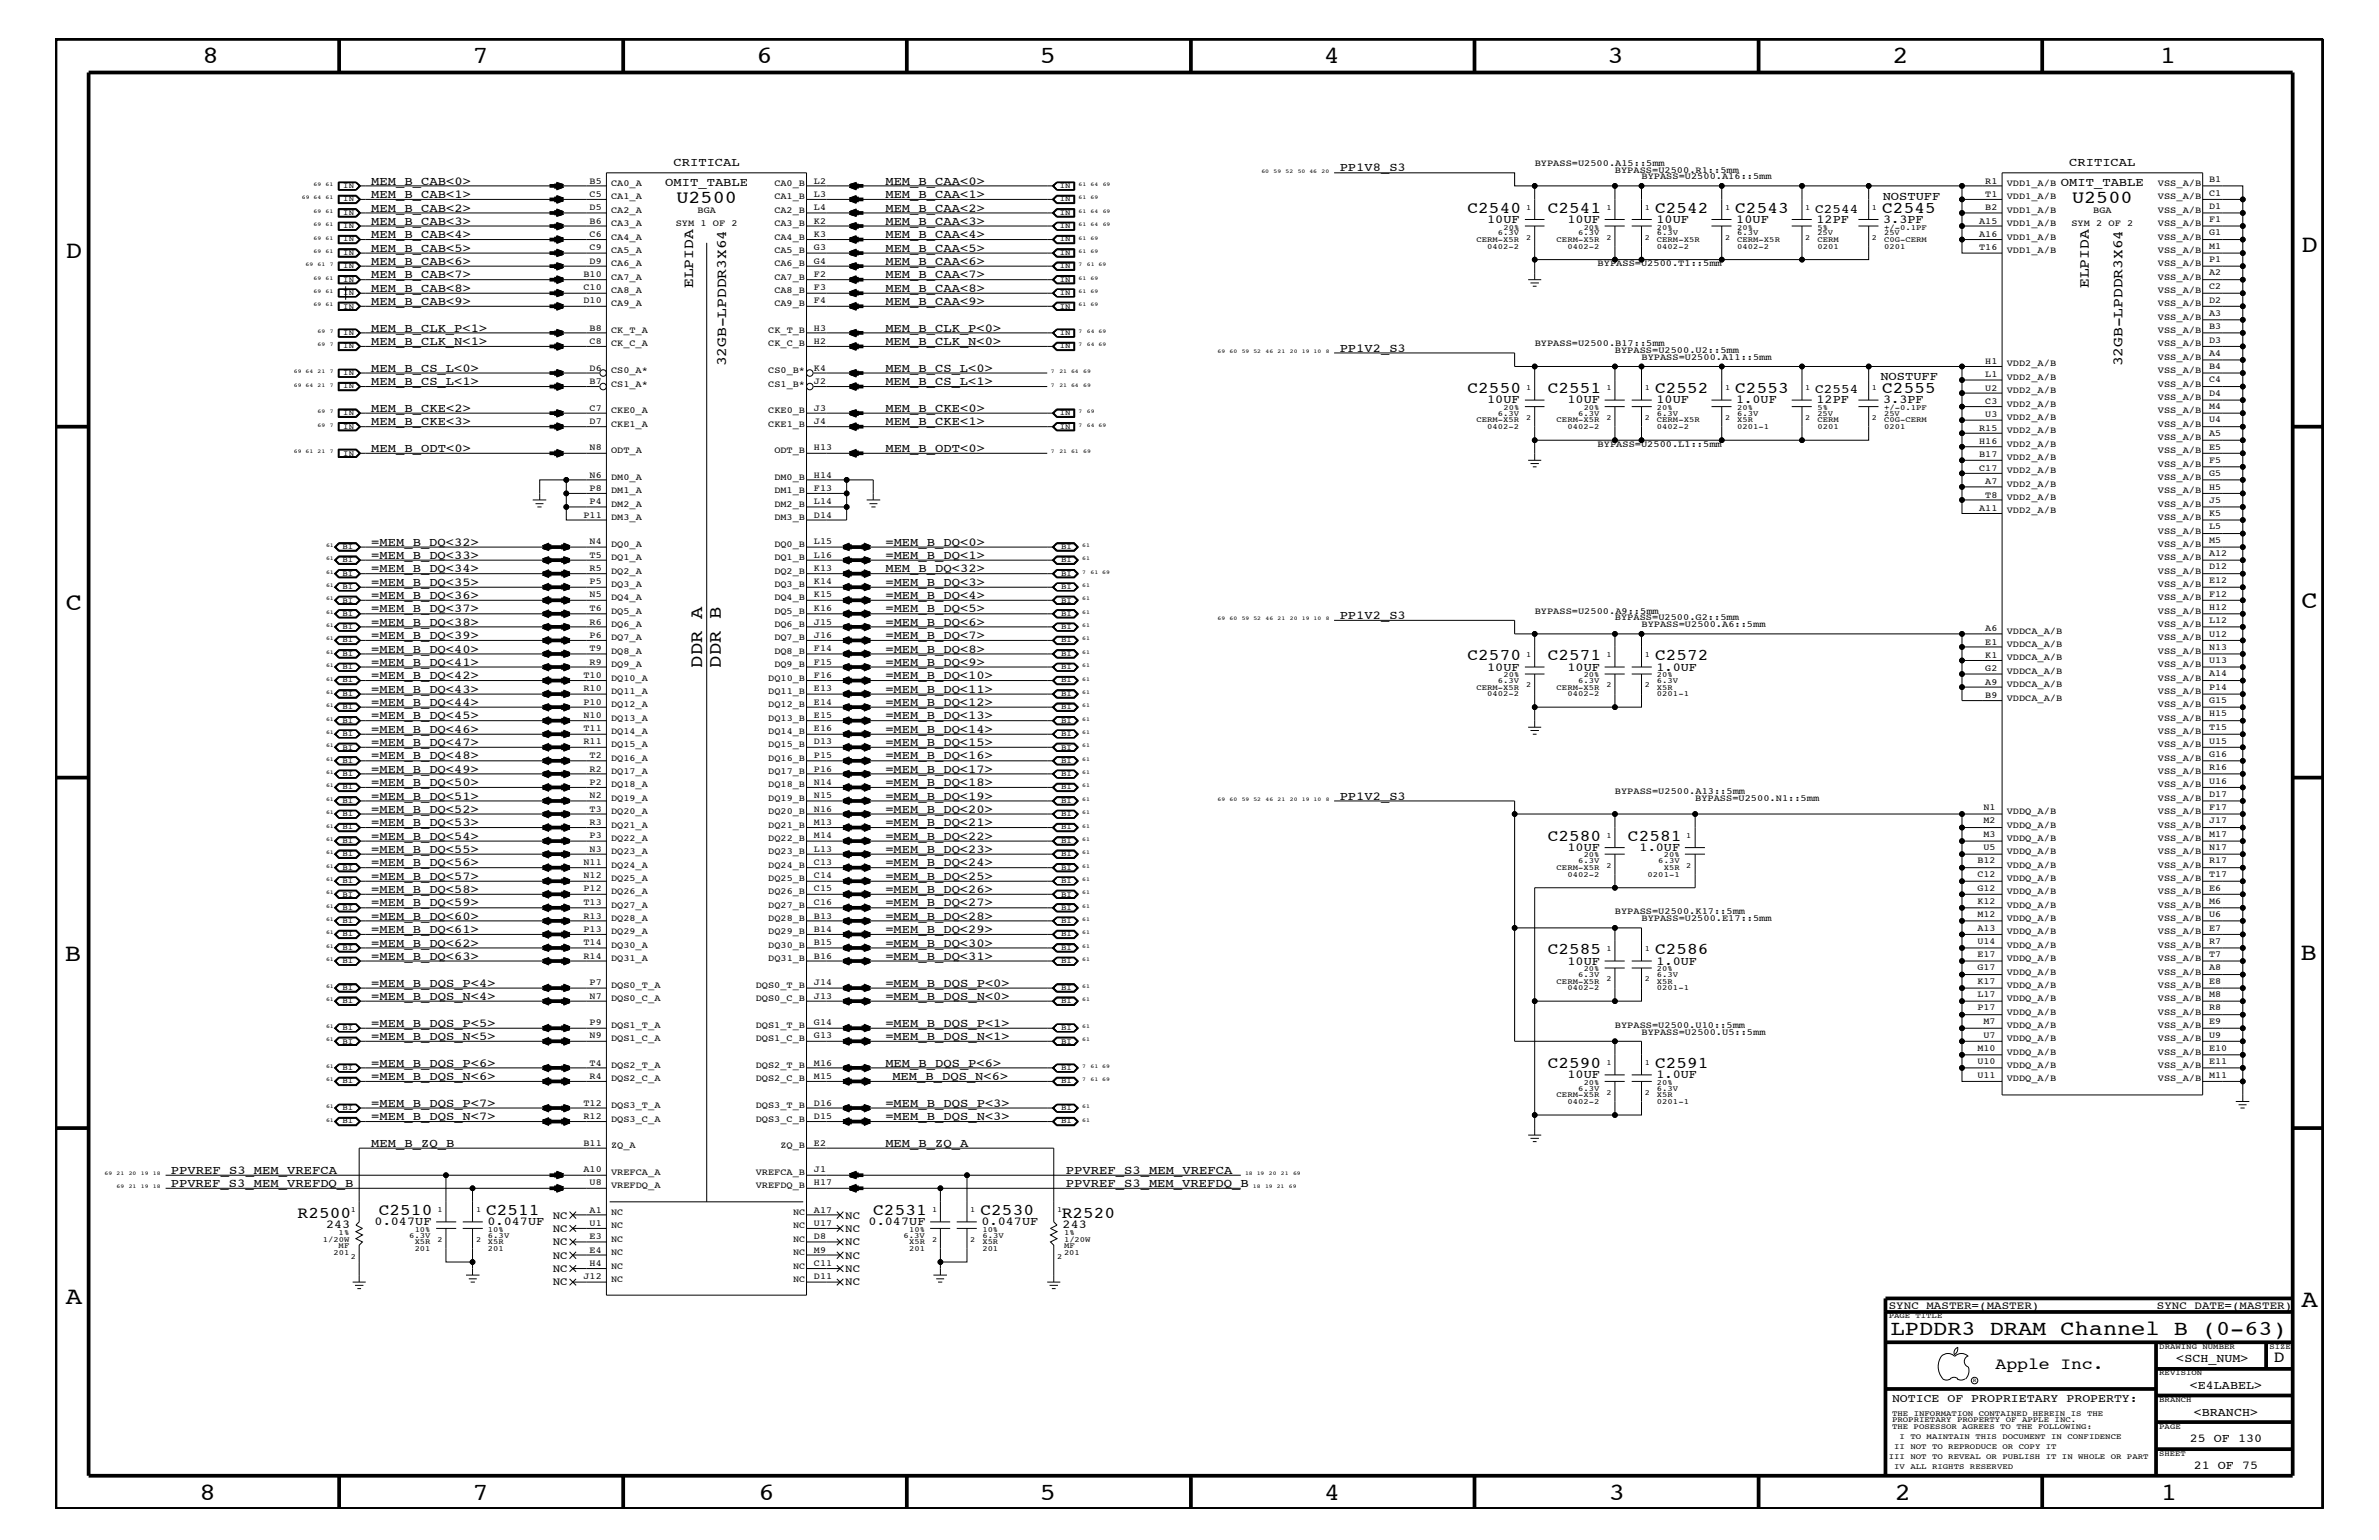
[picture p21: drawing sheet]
<svg xmlns="http://www.w3.org/2000/svg" width="432mm" height="279mm" viewBox="0 0 432 279" stroke-linecap="round" stroke-linejoin="round" font-family="sans-serif">
<defs><g id="words">
<g font-size="4.5">
<text x="36.7" y="11.5">8</text>
<text x="85.8" y="11.5">7</text>
<text x="137.3" y="11.5">6</text>
<text x="188.7" y="11.5">5</text>
<text x="240.3" y="11.5">4</text>
<text x="291.8" y="11.5">3</text>
<text x="343.5" y="11.5">2</text>
<text x="392" y="11.5">1</text>
<text x="11.9" y="46.8">D</text>
<text x="417.7" y="45.7">D</text>
<text x="11.9" y="110.6">C</text>
<text x="417.7" y="110.4">C</text>
<text x="11.8" y="174.3">B</text>
<text x="417.6" y="174.2">B</text>
<text x="11.9" y="236.7">A</text>
<text x="417.7" y="237.1">A</text>
<text x="36.2" y="272.1">8</text>
<text x="85.8" y="272.1">7</text>
<text x="137.7" y="272.1">6</text>
<text x="188.7" y="272.1">5</text>
<text x="240.4" y="272.1">4</text>
<text x="292" y="272.1">3</text>
<text x="343.9" y="272.1">2</text>
<text x="392.2" y="272.1">1</text>
</g>
<text font-size="3.8" x="343.2" y="242.3">LPDDR3 DRAM Channel B (0-63)</text>
<g font-size="3.3">
<text x="122.8" y="36.8">U2500</text>
<text x="376.1" y="36.8">U2500</text>
<text x="127.4" y="121.1" transform="rotate(-90 127.4 121.1)">DDR A</text>
<text x="130.8" y="121.1" transform="rotate(-90 130.8 121.1)">DDR B</text>
</g>
<g font-size="3">
<text x="266.4" y="38.6">C2540</text>
<text x="280.9" y="38.6">C2541</text>
<text x="300.4" y="38.6">C2542</text>
<text x="315" y="38.6">C2543</text>
<text x="341.6" y="38.6">C2545</text>
<text x="266.4" y="71.3">C2550</text>
<text x="280.9" y="71.3">C2551</text>
<text x="300.4" y="71.3">C2552</text>
<text x="315" y="71.3">C2553</text>
<text x="341.6" y="71.3">C2555</text>
<text x="266.4" y="119.8">C2570</text>
<text x="280.9" y="119.8">C2571</text>
<text x="300.4" y="119.8">C2572</text>
<text x="280.9" y="152.6">C2580</text>
<text x="295.5" y="152.6">C2581</text>
<text x="280.9" y="173.2">C2585</text>
<text x="300.4" y="173.2">C2586</text>
<text x="280.9" y="193.7">C2590</text>
<text x="300.4" y="193.7">C2591</text>
<text x="54" y="220.9">R2500</text>
<text x="68.7" y="220.4">C2510</text>
<text x="88.2" y="220.4">C2511</text>
<text x="158.5" y="220.4">C2531</text>
<text x="178" y="220.4">C2530</text>
<text x="192.7" y="220.9">R2520</text>
<text x="362.2" y="248.4">Apple Inc.</text>
<text x="412.7" y="247.1">D</text>
</g>
<g font-size="2.6">
<text x="125.8" y="52.3" transform="rotate(-90 125.8 52.3)">ELPIDA</text>
<text x="379.1" y="52.3" transform="rotate(-90 379.1 52.3)">ELPIDA</text>
<text x="131.8" y="66.5" transform="rotate(-90 131.8 66.5)">32GB-LPDDR3X64</text>
<text x="385.2" y="66.5" transform="rotate(-90 385.2 66.5)">32GB-LPDDR3X64</text>
</g>
<g font-size="2.4">
<text x="329.4" y="38.6">C2544</text>
<text x="329.4" y="71.3">C2554</text>
</g>
<g font-size="2.2">
<text x="67.4" y="35.9">MEM_B_CAB&lt;1&gt;</text>
<text x="67.4" y="33.6">MEM_B_CAB&lt;0&gt;</text>
<text x="120.7" y="33.7">OMIT_TABLE</text>
<text x="122.3" y="30.2">CRITICAL</text>
<text x="160.7" y="33.6">MEM_B_CAA&lt;0&gt;</text>
<text x="160.7" y="35.9">MEM_B_CAA&lt;1&gt;</text>
<text x="243.2" y="31.1">PP1V8_S3</text>
<text x="374.1" y="33.7">OMIT_TABLE</text>
<text x="375.6" y="30.2">CRITICAL</text>
<text x="67.4" y="40.8">MEM_B_CAB&lt;3&gt;</text>
<text x="67.4" y="38.4">MEM_B_CAB&lt;2&gt;</text>
<text x="160.7" y="38.4">MEM_B_CAA&lt;2&gt;</text>
<text x="160.7" y="40.8">MEM_B_CAA&lt;3&gt;</text>
<text x="269.9" y="40.4">10UF</text>
<text x="284.5" y="40.4">10UF</text>
<text x="300.7" y="40.4">10UF</text>
<text x="315.1" y="40.4">10UF</text>
<text x="329.7" y="40.4">12PF</text>
<text x="341.7" y="36.3">NOSTUFF</text>
<text x="341.8" y="40.4">3.3PF</text>
<text x="67.4" y="45.7">MEM_B_CAB&lt;5&gt;</text>
<text x="67.4" y="43.2">MEM_B_CAB&lt;4&gt;</text>
<text x="160.7" y="43.2">MEM_B_CAA&lt;4&gt;</text>
<text x="160.7" y="45.7">MEM_B_CAA&lt;5&gt;</text>
<text x="67.4" y="52.9">MEM_B_CAB&lt;8&gt;</text>
<text x="67.4" y="48">MEM_B_CAB&lt;6&gt;</text>
<text x="67.4" y="50.5">MEM_B_CAB&lt;7&gt;</text>
<text x="160.7" y="52.9">MEM_B_CAA&lt;8&gt;</text>
<text x="160.7" y="48">MEM_B_CAA&lt;6&gt;</text>
<text x="160.7" y="50.5">MEM_B_CAA&lt;7&gt;</text>
<text x="67.4" y="55.3">MEM_B_CAB&lt;9&gt;</text>
<text x="160.7" y="55.3">MEM_B_CAA&lt;9&gt;</text>
<text x="67.4" y="60.2">MEM_B_CLK_P&lt;1&gt;</text>
<text x="67.4" y="62.6">MEM_B_CLK_N&lt;1&gt;</text>
<text x="160.7" y="62.6">MEM_B_CLK_N&lt;0&gt;</text>
<text x="160.7" y="60.2">MEM_B_CLK_P&lt;0&gt;</text>
<text x="243.2" y="63.9">PP1V2_S3</text>
<text x="67.4" y="69.9">MEM_B_CS_L&lt;1&gt;</text>
<text x="67.4" y="67.5">MEM_B_CS_L&lt;0&gt;</text>
<text x="160.7" y="69.9">MEM_B_CS_L&lt;1&gt;</text>
<text x="160.7" y="67.5">MEM_B_CS_L&lt;0&gt;</text>
<text x="341.3" y="68.9">NOSTUFF</text>
<text x="67.4" y="77.2">MEM_B_CKE&lt;3&gt;</text>
<text x="67.4" y="74.7">MEM_B_CKE&lt;2&gt;</text>
<text x="160.7" y="77.2">MEM_B_CKE&lt;1&gt;</text>
<text x="160.7" y="74.7">MEM_B_CKE&lt;0&gt;</text>
<text x="269.9" y="73.2">10UF</text>
<text x="284.5" y="73.2">10UF</text>
<text x="300.7" y="73.2">10UF</text>
<text x="315.1" y="73.2">1.0UF</text>
<text x="329.7" y="73.2">12PF</text>
<text x="341.8" y="73.2">3.3PF</text>
<text x="67.4" y="82">MEM_B_ODT&lt;0&gt;</text>
<text x="160.7" y="82">MEM_B_ODT&lt;0&gt;</text>
<text x="67.4" y="99">=MEM_B_DQ&lt;32&gt;</text>
<text x="67.4" y="101.4">=MEM_B_DQ&lt;33&gt;</text>
<text x="160.7" y="101.4">=MEM_B_DQ&lt;1&gt;</text>
<text x="160.7" y="99">=MEM_B_DQ&lt;0&gt;</text>
<text x="67.4" y="106.3">=MEM_B_DQ&lt;35&gt;</text>
<text x="67.4" y="103.8">=MEM_B_DQ&lt;34&gt;</text>
<text x="160.7" y="106.3">=MEM_B_DQ&lt;3&gt;</text>
<text x="160.7" y="103.8">MEM_B_DQ&lt;32&gt;</text>
<text x="67.4" y="113.6">=MEM_B_DQ&lt;38&gt;</text>
<text x="67.4" y="111.1">=MEM_B_DQ&lt;37&gt;</text>
<text x="67.4" y="108.7">=MEM_B_DQ&lt;36&gt;</text>
<text x="160.7" y="113.6">=MEM_B_DQ&lt;6&gt;</text>
<text x="160.7" y="111.1">=MEM_B_DQ&lt;5&gt;</text>
<text x="160.7" y="108.7">=MEM_B_DQ&lt;4&gt;</text>
<text x="243.2" y="112.3">PP1V2_S3</text>
<text x="67.4" y="118.4">=MEM_B_DQ&lt;40&gt;</text>
<text x="67.4" y="115.9">=MEM_B_DQ&lt;39&gt;</text>
<text x="160.7" y="118.4">=MEM_B_DQ&lt;8&gt;</text>
<text x="160.7" y="115.9">=MEM_B_DQ&lt;7&gt;</text>
<text x="67.4" y="125.7">=MEM_B_DQ&lt;43&gt;</text>
<text x="67.4" y="123.2">=MEM_B_DQ&lt;42&gt;</text>
<text x="67.4" y="120.8">=MEM_B_DQ&lt;41&gt;</text>
<text x="160.7" y="120.8">=MEM_B_DQ&lt;9&gt;</text>
<text x="160.7" y="125.7">=MEM_B_DQ&lt;11&gt;</text>
<text x="160.7" y="123.2">=MEM_B_DQ&lt;10&gt;</text>
<text x="269.9" y="121.7">10UF</text>
<text x="284.5" y="121.7">10UF</text>
<text x="300.7" y="121.7">1.0UF</text>
<text x="67.4" y="130.5">=MEM_B_DQ&lt;45&gt;</text>
<text x="67.4" y="128">=MEM_B_DQ&lt;44&gt;</text>
<text x="160.7" y="130.5">=MEM_B_DQ&lt;13&gt;</text>
<text x="160.7" y="128">=MEM_B_DQ&lt;12&gt;</text>
<text x="67.4" y="135.3">=MEM_B_DQ&lt;47&gt;</text>
<text x="67.4" y="137.8">=MEM_B_DQ&lt;48&gt;</text>
<text x="67.4" y="133">=MEM_B_DQ&lt;46&gt;</text>
<text x="160.7" y="135.3">=MEM_B_DQ&lt;15&gt;</text>
<text x="160.7" y="137.8">=MEM_B_DQ&lt;16&gt;</text>
<text x="160.7" y="133">=MEM_B_DQ&lt;14&gt;</text>
<text x="67.4" y="142.6">=MEM_B_DQ&lt;50&gt;</text>
<text x="67.4" y="140.2">=MEM_B_DQ&lt;49&gt;</text>
<text x="160.7" y="142.6">=MEM_B_DQ&lt;18&gt;</text>
<text x="160.7" y="140.2">=MEM_B_DQ&lt;17&gt;</text>
<text x="67.4" y="149.9">=MEM_B_DQ&lt;53&gt;</text>
<text x="67.4" y="147.5">=MEM_B_DQ&lt;52&gt;</text>
<text x="67.4" y="145.1">=MEM_B_DQ&lt;51&gt;</text>
<text x="160.7" y="149.9">=MEM_B_DQ&lt;21&gt;</text>
<text x="160.7" y="147.5">=MEM_B_DQ&lt;20&gt;</text>
<text x="160.7" y="145.1">=MEM_B_DQ&lt;19&gt;</text>
<text x="243.2" y="145.1">PP1V2_S3</text>
<text x="67.4" y="154.7">=MEM_B_DQ&lt;55&gt;</text>
<text x="67.4" y="152.3">=MEM_B_DQ&lt;54&gt;</text>
<text x="160.7" y="152.3">=MEM_B_DQ&lt;22&gt;</text>
<text x="160.7" y="154.7">=MEM_B_DQ&lt;23&gt;</text>
<text x="284.5" y="154.4">10UF</text>
<text x="297.6" y="154.4">1.0UF</text>
<text x="67.4" y="162">=MEM_B_DQ&lt;58&gt;</text>
<text x="67.4" y="159.6">=MEM_B_DQ&lt;57&gt;</text>
<text x="67.4" y="157.2">=MEM_B_DQ&lt;56&gt;</text>
<text x="160.7" y="162">=MEM_B_DQ&lt;26&gt;</text>
<text x="160.7" y="159.6">=MEM_B_DQ&lt;25&gt;</text>
<text x="160.7" y="157.2">=MEM_B_DQ&lt;24&gt;</text>
<text x="67.4" y="166.9">=MEM_B_DQ&lt;60&gt;</text>
<text x="67.4" y="164.5">=MEM_B_DQ&lt;59&gt;</text>
<text x="160.7" y="166.9">=MEM_B_DQ&lt;28&gt;</text>
<text x="160.7" y="164.5">=MEM_B_DQ&lt;27&gt;</text>
<text x="67.4" y="171.7">=MEM_B_DQ&lt;62&gt;</text>
<text x="67.4" y="169.3">=MEM_B_DQ&lt;61&gt;</text>
<text x="160.7" y="171.7">=MEM_B_DQ&lt;30&gt;</text>
<text x="160.7" y="169.3">=MEM_B_DQ&lt;29&gt;</text>
<text x="67.4" y="179">=MEM_B_DQS_P&lt;4&gt;</text>
<text x="67.4" y="174.2">=MEM_B_DQ&lt;63&gt;</text>
<text x="160.7" y="179">=MEM_B_DQS_P&lt;0&gt;</text>
<text x="160.7" y="174.2">=MEM_B_DQ&lt;31&gt;</text>
<text x="284.5" y="175">10UF</text>
<text x="300.7" y="175">1.0UF</text>
<text x="67.4" y="181.4">=MEM_B_DQS_N&lt;4&gt;</text>
<text x="160.7" y="181.4">=MEM_B_DQS_N&lt;0&gt;</text>
<text x="67.4" y="186.3">=MEM_B_DQS_P&lt;5&gt;</text>
<text x="67.4" y="188.7">=MEM_B_DQS_N&lt;5&gt;</text>
<text x="160.7" y="188.7">=MEM_B_DQS_N&lt;1&gt;</text>
<text x="160.7" y="186.3">=MEM_B_DQS_P&lt;1&gt;</text>
<text x="67.4" y="195.9">=MEM_B_DQS_N&lt;6&gt;</text>
<text x="67.4" y="193.6">=MEM_B_DQS_P&lt;6&gt;</text>
<text x="160.7" y="193.6">MEM_B_DQS_P&lt;6&gt;</text>
<text x="162" y="195.9">MEM_B_DQS_N&lt;6&gt;</text>
<text x="284.5" y="195.6">10UF</text>
<text x="300.7" y="195.6">1.0UF</text>
<text x="67.4" y="203.2">=MEM_B_DQS_N&lt;7&gt;</text>
<text x="67.4" y="200.9">=MEM_B_DQS_P&lt;7&gt;</text>
<text x="160.7" y="203.2">=MEM_B_DQS_N&lt;3&gt;</text>
<text x="160.7" y="200.9">=MEM_B_DQS_P&lt;3&gt;</text>
<text x="67.4" y="208.1">MEM_B_ZQ_B</text>
<text x="160.7" y="208.1">MEM_B_ZQ_A</text>
<text x="31" y="215.3">PPVREF_S3_MEM_VREFDQ_B</text>
<text x="31" y="213">PPVREF_S3_MEM_VREFCA</text>
<text x="193.5" y="215.3">PPVREF_S3_MEM_VREFDQ_B</text>
<text x="193.5" y="213">PPVREF_S3_MEM_VREFCA</text>
<text x="59.2" y="222.8">243</text>
<text x="68" y="222.3">0.047UF</text>
<text x="88.5" y="222.3">0.047UF</text>
<text x="157.6" y="222.3">0.047UF</text>
<text x="178.1" y="222.3">0.047UF</text>
<text x="192.9" y="222.8">243</text>
<text x="395" y="247.1">&lt;SCH_NUM&gt;</text>
<text x="397.5" y="252">&lt;E4LABEL&gt;</text>
<text x="398.2" y="256.8">&lt;BRANCH&gt;</text>
<text x="397.5" y="261.6">25 OF 130</text>
<text x="398.2" y="266.6">21 OF 75</text>
</g>
<text font-size="2.1" x="343.4" y="254.4">NOTICE OF PROPRIETARY PROPERTY:</text>
<g font-size="2">
<text x="100.3" y="221.1">NC</text>
<text x="153.4" y="221.1">NC</text>
<text x="100.3" y="225.9">NC</text>
<text x="100.3" y="223.5">NC</text>
<text x="153.4" y="223.5">NC</text>
<text x="153.4" y="225.9">NC</text>
<text x="100.3" y="228.4">NC</text>
<text x="100.3" y="230.7">NC</text>
<text x="100.3" y="233.2">NC</text>
<text x="153.4" y="228.4">NC</text>
<text x="153.4" y="230.7">NC</text>
<text x="153.4" y="233.2">NC</text>
<text x="342.8" y="237.4">SYNC_MASTER=(MASTER)</text>
<text x="391.5" y="237.4">SYNC_DATE=(MASTER)</text>
</g>
<g font-size="1.7">
<text x="107" y="33.3">B5</text>
<text x="107" y="35.7">C5</text>
<text x="110.9" y="33.7">CA0_A</text>
<text x="140.5" y="33.7">CA0_B</text>
<text x="147.7" y="33.3">L2</text>
<text x="147.7" y="35.7">L3</text>
<text x="278.6" y="30.2">BYPASS=U2500.A15::5mm</text>
<text x="293.1" y="31.4">BYPASS=U2500.R1::5mm</text>
<text x="297.9" y="32.5">BYPASS=U2500.A16::5mm</text>
<text x="360.3" y="33.3">R1</text>
<text x="360.3" y="35.7">T1</text>
<text x="364.2" y="33.7">VDD1_A/B</text>
<text x="391.7" y="33.7">VSS_A/B</text>
<text x="401" y="33">B1</text>
<text x="401" y="35.5">C1</text>
<text x="107" y="38.1">D5</text>
<text x="107" y="40.6">B6</text>
<text x="110.9" y="36.2">CA1_A</text>
<text x="110.9" y="41">CA3_A</text>
<text x="110.9" y="38.6">CA2_A</text>
<text x="122.6" y="41">SYM 1 OF 2</text>
<text x="126.6" y="38.6">BGA</text>
<text x="140.5" y="36.2">CA1_B</text>
<text x="140.5" y="38.6">CA2_B</text>
<text x="140.5" y="41">CA3_B</text>
<text x="147.7" y="38.1">L4</text>
<text x="147.7" y="40.6">K2</text>
<text x="359.2" y="40.6">A15</text>
<text x="360.3" y="38.1">B2</text>
<text x="364.2" y="41">VDD1_A/B</text>
<text x="364.2" y="38.6">VDD1_A/B</text>
<text x="364.2" y="36.2">VDD1_A/B</text>
<text x="376" y="41">SYM 2 OF 2</text>
<text x="379.9" y="38.6">BGA</text>
<text x="391.7" y="38.6">VSS_A/B</text>
<text x="391.7" y="41">VSS_A/B</text>
<text x="391.7" y="36.2">VSS_A/B</text>
<text x="401" y="37.9">D1</text>
<text x="401" y="40.3">F1</text>
<text x="107" y="43">C6</text>
<text x="107" y="45.4">C9</text>
<text x="107" y="47.9">D9</text>
<text x="110.9" y="45.9">CA5_A</text>
<text x="110.9" y="43.5">CA4_A</text>
<text x="140.5" y="43.5">CA4_B</text>
<text x="140.5" y="45.9">CA5_B</text>
<text x="147.7" y="43">K3</text>
<text x="147.7" y="45.4">G3</text>
<text x="147.7" y="47.9">G4</text>
<text x="359.2" y="43">A16</text>
<text x="359.2" y="45.4">T16</text>
<text x="364.2" y="45.9">VDD1_A/B</text>
<text x="364.2" y="43.5">VDD1_A/B</text>
<text x="391.7" y="45.9">VSS_A/B</text>
<text x="391.7" y="43.5">VSS_A/B</text>
<text x="401" y="42.7">G1</text>
<text x="401" y="45.2">M1</text>
<text x="401" y="47.6">P1</text>
<text x="105.9" y="50.2">B10</text>
<text x="105.9" y="52.7">C10</text>
<text x="110.9" y="53.2">CA8_A</text>
<text x="110.9" y="48.3">CA6_A</text>
<text x="110.9" y="50.7">CA7_A</text>
<text x="140.5" y="48.3">CA6_B</text>
<text x="140.5" y="50.7">CA7_B</text>
<text x="140.5" y="53.2">CA8_B</text>
<text x="147.7" y="50.2">F2</text>
<text x="147.7" y="52.7">F3</text>
<text x="290" y="48.3">BYPASS=U2500.T1::5mm</text>
<text x="391.7" y="53.2">VSS_A/B</text>
<text x="391.7" y="50.7">VSS_A/B</text>
<text x="391.7" y="48.3">VSS_A/B</text>
<text x="401" y="50">A2</text>
<text x="401" y="52.4">C2</text>
<text x="105.9" y="55.1">D10</text>
<text x="107" y="60">B8</text>
<text x="110.9" y="55.6">CA9_A</text>
<text x="140.5" y="55.6">CA9_B</text>
<text x="147.7" y="55.1">F4</text>
<text x="147.7" y="60">H3</text>
<text x="391.7" y="58">VSS_A/B</text>
<text x="391.7" y="55.6">VSS_A/B</text>
<text x="401" y="57.3">A3</text>
<text x="401" y="59.7">B3</text>
<text x="401" y="54.9">D2</text>
<text x="107" y="62.3">C8</text>
<text x="110.9" y="60.4">CK_T_A</text>
<text x="110.9" y="62.9">CK_C_A</text>
<text x="139.4" y="62.9">CK_C_B</text>
<text x="139.4" y="60.4">CK_T_B</text>
<text x="147.7" y="62.3">H2</text>
<text x="278.6" y="62.9">BYPASS=U2500.B17::5mm</text>
<text x="293.1" y="64">BYPASS=U2500.U2::5mm</text>
<text x="297.9" y="65.3">BYPASS=U2500.A11::5mm</text>
<text x="360.3" y="66">H1</text>
<text x="391.7" y="62.9">VSS_A/B</text>
<text x="391.7" y="65.3">VSS_A/B</text>
<text x="391.7" y="60.4">VSS_A/B</text>
<text x="401" y="62.2">D3</text>
<text x="401" y="64.5">A4</text>
<text x="107" y="67.3">D6</text>
<text x="107" y="69.6">B7</text>
<text x="110.9" y="70.1">CS1_A*</text>
<text x="110.9" y="67.7">CS0_A*</text>
<text x="139.4" y="70.1">CS1_B*</text>
<text x="139.4" y="67.7">CS0_B*</text>
<text x="147.7" y="67.3">K4</text>
<text x="147.7" y="69.6">J2</text>
<text x="360.3" y="68.4">L1</text>
<text x="360.3" y="70.9">U2</text>
<text x="364.2" y="66.5">VDD2_A/B</text>
<text x="364.2" y="71.3">VDD2_A/B</text>
<text x="364.2" y="68.9">VDD2_A/B</text>
<text x="391.7" y="70.1">VSS_A/B</text>
<text x="391.7" y="67.7">VSS_A/B</text>
<text x="401" y="67">B4</text>
<text x="401" y="69.4">C4</text>
<text x="401" y="71.8">D4</text>
<text x="107" y="74.5">C7</text>
<text x="107" y="76.9">D7</text>
<text x="110.9" y="77.4">CKE1_A</text>
<text x="110.9" y="75">CKE0_A</text>
<text x="139.4" y="77.4">CKE1_B</text>
<text x="139.4" y="75">CKE0_B</text>
<text x="147.7" y="74.5">J3</text>
<text x="147.7" y="76.9">J4</text>
<text x="360.3" y="73.3">C3</text>
<text x="360.3" y="75.7">U3</text>
<text x="364.2" y="76.2">VDD2_A/B</text>
<text x="364.2" y="73.8">VDD2_A/B</text>
<text x="391.7" y="72.6">VSS_A/B</text>
<text x="391.7" y="77.4">VSS_A/B</text>
<text x="391.7" y="75">VSS_A/B</text>
<text x="401" y="74.3">M4</text>
<text x="401" y="76.7">U4</text>
<text x="107" y="81.7">N8</text>
<text x="110.9" y="82.2">ODT_A</text>
<text x="140.5" y="82.2">ODT_B</text>
<text x="147.7" y="81.7">H13</text>
<text x="290" y="81.1">BYPASS=U2500.L1::5mm</text>
<text x="359.2" y="78.2">R15</text>
<text x="359.2" y="80.5">H16</text>
<text x="359.2" y="83">B17</text>
<text x="364.2" y="83.5">VDD2_A/B</text>
<text x="364.2" y="81.1">VDD2_A/B</text>
<text x="364.2" y="78.6">VDD2_A/B</text>
<text x="391.7" y="82.2">VSS_A/B</text>
<text x="391.7" y="79.9">VSS_A/B</text>
<text x="401" y="79.1">A5</text>
<text x="401" y="81.6">E5</text>
<text x="401" y="83.9">F5</text>
<text x="107" y="86.6">N6</text>
<text x="107" y="89">P8</text>
<text x="110.9" y="89.5">DM1_A</text>
<text x="110.9" y="87.1">DM0_A</text>
<text x="140.5" y="87.1">DM0_B</text>
<text x="140.5" y="89.5">DM1_B</text>
<text x="147.7" y="86.6">H14</text>
<text x="147.7" y="89">F13</text>
<text x="359.2" y="85.4">C17</text>
<text x="360.3" y="87.8">A7</text>
<text x="364.2" y="88.3">VDD2_A/B</text>
<text x="364.2" y="85.9">VDD2_A/B</text>
<text x="391.7" y="84.7">VSS_A/B</text>
<text x="391.7" y="89.5">VSS_A/B</text>
<text x="391.7" y="87.1">VSS_A/B</text>
<text x="401" y="86.4">G5</text>
<text x="401" y="88.8">H5</text>
<text x="105.9" y="93.9">P11</text>
<text x="107" y="91.5">P4</text>
<text x="110.9" y="94.3">DM3_A</text>
<text x="110.9" y="92">DM2_A</text>
<text x="140.5" y="94.3">DM3_B</text>
<text x="140.5" y="92">DM2_B</text>
<text x="147.7" y="91.5">L14</text>
<text x="147.7" y="93.9">D14</text>
<text x="359.2" y="92.7">A11</text>
<text x="360.3" y="90.3">T8</text>
<text x="364.2" y="90.7">VDD2_A/B</text>
<text x="364.2" y="93.2">VDD2_A/B</text>
<text x="391.7" y="94.3">VSS_A/B</text>
<text x="391.7" y="92">VSS_A/B</text>
<text x="401" y="91.2">J5</text>
<text x="401" y="93.7">K5</text>
<text x="107" y="98.7">N4</text>
<text x="107" y="101.2">T5</text>
<text x="110.9" y="99.3">DQ0_A</text>
<text x="110.9" y="101.6">DQ1_A</text>
<text x="140.5" y="101.6">DQ1_B</text>
<text x="140.5" y="99.3">DQ0_B</text>
<text x="147.7" y="98.7">L15</text>
<text x="147.7" y="101.2">L16</text>
<text x="391.7" y="101.6">VSS_A/B</text>
<text x="391.7" y="99.3">VSS_A/B</text>
<text x="391.7" y="96.8">VSS_A/B</text>
<text x="401" y="96">L5</text>
<text x="401" y="98.5">M5</text>
<text x="401" y="101">A12</text>
<text x="107" y="103.6">R5</text>
<text x="107" y="106">P5</text>
<text x="110.9" y="104.1">DQ2_A</text>
<text x="110.9" y="106.5">DQ3_A</text>
<text x="140.5" y="106.5">DQ3_B</text>
<text x="140.5" y="104.1">DQ2_B</text>
<text x="147.7" y="103.6">K13</text>
<text x="147.7" y="106">K14</text>
<text x="391.7" y="106.5">VSS_A/B</text>
<text x="391.7" y="104.1">VSS_A/B</text>
<text x="401" y="103.3">D12</text>
<text x="401" y="105.8">E12</text>
<text x="107" y="108.4">N5</text>
<text x="107" y="110.9">T6</text>
<text x="107" y="113.3">R6</text>
<text x="110.9" y="113.7">DQ6_A</text>
<text x="110.9" y="111.4">DQ5_A</text>
<text x="110.9" y="108.9">DQ4_A</text>
<text x="140.5" y="113.7">DQ6_B</text>
<text x="140.5" y="111.4">DQ5_B</text>
<text x="140.5" y="108.9">DQ4_B</text>
<text x="147.7" y="108.4">K15</text>
<text x="147.7" y="110.9">K16</text>
<text x="147.7" y="113.3">J15</text>
<text x="278.6" y="111.4">BYPASS=U2500.A9::5mm</text>
<text x="293.1" y="112.6">BYPASS=U2500.G2::5mm</text>
<text x="297.9" y="113.7">BYPASS=U2500.A6::5mm</text>
<text x="391.7" y="113.7">VSS_A/B</text>
<text x="391.7" y="108.9">VSS_A/B</text>
<text x="391.7" y="111.4">VSS_A/B</text>
<text x="401" y="108.2">F12</text>
<text x="401" y="110.6">H12</text>
<text x="401" y="113.1">L12</text>
<text x="107" y="115.7">P6</text>
<text x="107" y="118.1">T9</text>
<text x="110.9" y="118.6">DQ8_A</text>
<text x="110.9" y="116.2">DQ7_A</text>
<text x="140.5" y="118.6">DQ8_B</text>
<text x="140.5" y="116.2">DQ7_B</text>
<text x="147.7" y="115.7">J16</text>
<text x="147.7" y="118.1">F14</text>
<text x="360.3" y="114.5">A6</text>
<text x="360.3" y="117">E1</text>
<text x="360.3" y="119.3">K1</text>
<text x="364.2" y="115">VDDCA_A/B</text>
<text x="364.2" y="117.4">VDDCA_A/B</text>
<text x="364.2" y="119.8">VDDCA_A/B</text>
<text x="391.7" y="118.6">VSS_A/B</text>
<text x="391.7" y="116.2">VSS_A/B</text>
<text x="401" y="115.5">U12</text>
<text x="401" y="117.9">N13</text>
<text x="105.9" y="123">T10</text>
<text x="105.9" y="125.4">R10</text>
<text x="107" y="120.6">R9</text>
<text x="110.9" y="125.9">DQ11_A</text>
<text x="110.9" y="123.5">DQ10_A</text>
<text x="110.9" y="121">DQ9_A</text>
<text x="139.4" y="125.9">DQ11_B</text>
<text x="139.4" y="123.5">DQ10_B</text>
<text x="140.5" y="121">DQ9_B</text>
<text x="147.7" y="123">F16</text>
<text x="147.7" y="125.4">E13</text>
<text x="147.7" y="120.6">F15</text>
<text x="360.3" y="121.8">G2</text>
<text x="360.3" y="124.2">A9</text>
<text x="364.2" y="122.3">VDDCA_A/B</text>
<text x="364.2" y="124.7">VDDCA_A/B</text>
<text x="391.7" y="125.9">VSS_A/B</text>
<text x="391.7" y="123.5">VSS_A/B</text>
<text x="391.7" y="121">VSS_A/B</text>
<text x="401" y="120.3">U13</text>
<text x="401" y="122.7">A14</text>
<text x="401" y="125.2">P14</text>
<text x="105.9" y="127.9">P10</text>
<text x="105.9" y="130.2">N10</text>
<text x="110.9" y="130.8">DQ13_A</text>
<text x="110.9" y="128.3">DQ12_A</text>
<text x="139.4" y="130.8">DQ13_B</text>
<text x="139.4" y="128.3">DQ12_B</text>
<text x="147.7" y="127.9">E14</text>
<text x="147.7" y="130.2">E15</text>
<text x="360.3" y="126.6">B9</text>
<text x="364.2" y="127.1">VDDCA_A/B</text>
<text x="391.7" y="130.8">VSS_A/B</text>
<text x="391.7" y="128.3">VSS_A/B</text>
<text x="401" y="127.6">G15</text>
<text x="401" y="130">H15</text>
<text x="105.9" y="132.7">T11</text>
<text x="105.9" y="135.1">R11</text>
<text x="107" y="137.5">T2</text>
<text x="110.9" y="135.6">DQ15_A</text>
<text x="110.9" y="133.2">DQ14_A</text>
<text x="139.4" y="135.6">DQ15_B</text>
<text x="139.4" y="133.2">DQ14_B</text>
<text x="147.7" y="132.7">E16</text>
<text x="147.7" y="135.1">D13</text>
<text x="147.7" y="137.5">P15</text>
<text x="391.7" y="133.2">VSS_A/B</text>
<text x="391.7" y="135.6">VSS_A/B</text>
<text x="401" y="132.4">T15</text>
<text x="401" y="134.9">U15</text>
<text x="401" y="137.3">G16</text>
<text x="107" y="140">R2</text>
<text x="107" y="142.4">P2</text>
<text x="110.9" y="142.9">DQ18_A</text>
<text x="110.9" y="140.4">DQ17_A</text>
<text x="110.9" y="138">DQ16_A</text>
<text x="139.4" y="142.9">DQ18_B</text>
<text x="139.4" y="140.4">DQ17_B</text>
<text x="139.4" y="138">DQ16_B</text>
<text x="147.7" y="140">P16</text>
<text x="147.7" y="142.4">N14</text>
<text x="391.7" y="142.9">VSS_A/B</text>
<text x="391.7" y="138">VSS_A/B</text>
<text x="391.7" y="140.4">VSS_A/B</text>
<text x="401" y="139.7">R16</text>
<text x="401" y="142.2">U16</text>
<text x="107" y="144.8">N2</text>
<text x="107" y="147.3">T3</text>
<text x="107" y="149.6">R3</text>
<text x="110.9" y="147.7">DQ20_A</text>
<text x="110.9" y="145.3">DQ19_A</text>
<text x="139.4" y="147.7">DQ20_B</text>
<text x="139.4" y="145.3">DQ19_B</text>
<text x="147.7" y="144.8">N15</text>
<text x="147.7" y="147.3">N16</text>
<text x="147.7" y="149.6">M13</text>
<text x="293.1" y="144">BYPASS=U2500.A13::5mm</text>
<text x="307.7" y="145.3">BYPASS=U2500.N1::5mm</text>
<text x="360" y="147">N1</text>
<text x="360" y="149.4">M2</text>
<text x="364.2" y="147.7">VDDQ_A/B</text>
<text x="391.7" y="147.7">VSS_A/B</text>
<text x="391.7" y="145.3">VSS_A/B</text>
<text x="401" y="144.6">D17</text>
<text x="401" y="147">F17</text>
<text x="401" y="149.4">J17</text>
<text x="107" y="152.1">P3</text>
<text x="107" y="154.5">N3</text>
<text x="110.9" y="155">DQ23_A</text>
<text x="110.9" y="152.6">DQ22_A</text>
<text x="110.9" y="150.1">DQ21_A</text>
<text x="139.4" y="155">DQ23_B</text>
<text x="139.4" y="152.6">DQ22_B</text>
<text x="139.4" y="150.1">DQ21_B</text>
<text x="147.7" y="152.1">M14</text>
<text x="147.7" y="154.5">L13</text>
<text x="360" y="151.8">M3</text>
<text x="360" y="154.3">U5</text>
<text x="364.2" y="152.6">VDDQ_A/B</text>
<text x="364.2" y="155">VDDQ_A/B</text>
<text x="364.2" y="150.1">VDDQ_A/B</text>
<text x="391.7" y="155">VSS_A/B</text>
<text x="391.7" y="152.6">VSS_A/B</text>
<text x="391.7" y="150.1">VSS_A/B</text>
<text x="401" y="151.8">M17</text>
<text x="401" y="154.3">N17</text>
<text x="105.9" y="156.9">N11</text>
<text x="105.9" y="159.4">N12</text>
<text x="105.9" y="161.7">P12</text>
<text x="110.9" y="159.9">DQ25_A</text>
<text x="110.9" y="157.4">DQ24_A</text>
<text x="139.4" y="159.9">DQ25_B</text>
<text x="139.4" y="157.4">DQ24_B</text>
<text x="147.7" y="156.9">C13</text>
<text x="147.7" y="159.4">C14</text>
<text x="147.7" y="161.7">C15</text>
<text x="358.9" y="156.7">B12</text>
<text x="358.9" y="159.1">C12</text>
<text x="358.9" y="161.6">G12</text>
<text x="364.2" y="159.9">VDDQ_A/B</text>
<text x="364.2" y="157.4">VDDQ_A/B</text>
<text x="391.7" y="157.4">VSS_A/B</text>
<text x="391.7" y="159.9">VSS_A/B</text>
<text x="401" y="156.7">R17</text>
<text x="401" y="159.1">T17</text>
<text x="401" y="161.6">E6</text>
<text x="105.9" y="164.2">T13</text>
<text x="105.9" y="166.7">R13</text>
<text x="110.9" y="167.1">DQ28_A</text>
<text x="110.9" y="164.7">DQ27_A</text>
<text x="110.9" y="162.2">DQ26_A</text>
<text x="139.4" y="167.1">DQ28_B</text>
<text x="139.4" y="162.2">DQ26_B</text>
<text x="139.4" y="164.7">DQ27_B</text>
<text x="147.7" y="164.2">C16</text>
<text x="147.7" y="166.7">B13</text>
<text x="293.1" y="165.9">BYPASS=U2500.K17::5mm</text>
<text x="297.9" y="167.1">BYPASS=U2500.E17::5mm</text>
<text x="358.9" y="163.9">K12</text>
<text x="358.9" y="166.4">M12</text>
<text x="364.2" y="164.7">VDDQ_A/B</text>
<text x="364.2" y="167.1">VDDQ_A/B</text>
<text x="364.2" y="162.2">VDDQ_A/B</text>
<text x="391.7" y="162.2">VSS_A/B</text>
<text x="391.7" y="164.7">VSS_A/B</text>
<text x="391.7" y="167.1">VSS_A/B</text>
<text x="401" y="163.9">M6</text>
<text x="401" y="166.4">U6</text>
<text x="105.9" y="169">P13</text>
<text x="105.9" y="171.5">T14</text>
<text x="105.9" y="173.9">R14</text>
<text x="110.9" y="172">DQ30_A</text>
<text x="110.9" y="169.5">DQ29_A</text>
<text x="139.4" y="172">DQ30_B</text>
<text x="139.4" y="169.5">DQ29_B</text>
<text x="147.7" y="169">B14</text>
<text x="147.7" y="171.5">B15</text>
<text x="147.7" y="173.9">B16</text>
<text x="358.9" y="171.2">U14</text>
<text x="358.9" y="173.7">E17</text>
<text x="358.9" y="168.9">A13</text>
<text x="364.2" y="172">VDDQ_A/B</text>
<text x="364.2" y="169.5">VDDQ_A/B</text>
<text x="391.7" y="172">VSS_A/B</text>
<text x="391.7" y="169.5">VSS_A/B</text>
<text x="401" y="168.9">E7</text>
<text x="401" y="171.2">R7</text>
<text x="401" y="173.7">T7</text>
<text x="107" y="178.8">P7</text>
<text x="110.9" y="179.3">DQS0_T_A</text>
<text x="110.9" y="174.4">DQ31_A</text>
<text x="137.2" y="179.3">DQS0_T_B</text>
<text x="139.4" y="174.4">DQ31_B</text>
<text x="147.7" y="178.8">J14</text>
<text x="358.9" y="176.1">G17</text>
<text x="358.9" y="178.5">K17</text>
<text x="364.2" y="179.3">VDDQ_A/B</text>
<text x="364.2" y="176.8">VDDQ_A/B</text>
<text x="364.2" y="174.4">VDDQ_A/B</text>
<text x="391.7" y="179.3">VSS_A/B</text>
<text x="391.7" y="176.8">VSS_A/B</text>
<text x="391.7" y="174.4">VSS_A/B</text>
<text x="401" y="176.1">A8</text>
<text x="401" y="178.5">E8</text>
<text x="107" y="181.2">N7</text>
<text x="110.9" y="181.6">DQS0_C_A</text>
<text x="137.2" y="181.6">DQS0_C_B</text>
<text x="147.7" y="181.2">J13</text>
<text x="358.9" y="181">L17</text>
<text x="358.9" y="183.3">P17</text>
<text x="360" y="185.8">M7</text>
<text x="364.2" y="184.1">VDDQ_A/B</text>
<text x="364.2" y="181.6">VDDQ_A/B</text>
<text x="391.7" y="181.6">VSS_A/B</text>
<text x="391.7" y="184.1">VSS_A/B</text>
<text x="401" y="181">M8</text>
<text x="401" y="183.3">R8</text>
<text x="401" y="185.8">E9</text>
<text x="107" y="188.4">N9</text>
<text x="107" y="186">P9</text>
<text x="110.9" y="186.5">DQS1_T_A</text>
<text x="110.9" y="188.9">DQS1_C_A</text>
<text x="137.2" y="188.9">DQS1_C_B</text>
<text x="137.2" y="186.5">DQS1_T_B</text>
<text x="147.7" y="188.4">G13</text>
<text x="147.7" y="186">G14</text>
<text x="293.1" y="186.5">BYPASS=U2500.U10::5mm</text>
<text x="297.9" y="187.7">BYPASS=U2500.U5::5mm</text>
<text x="358.9" y="190.6">M10</text>
<text x="360" y="188.2">U7</text>
<text x="364.2" y="191.4">VDDQ_A/B</text>
<text x="364.2" y="188.9">VDDQ_A/B</text>
<text x="364.2" y="186.5">VDDQ_A/B</text>
<text x="391.7" y="186.5">VSS_A/B</text>
<text x="391.7" y="188.9">VSS_A/B</text>
<text x="391.7" y="191.4">VSS_A/B</text>
<text x="401" y="188.2">U9</text>
<text x="401" y="190.6">E10</text>
<text x="107" y="195.7">R4</text>
<text x="107" y="193.3">T4</text>
<text x="110.9" y="196.2">DQS2_C_A</text>
<text x="110.9" y="193.7">DQS2_T_A</text>
<text x="137.2" y="196.2">DQS2_C_B</text>
<text x="137.2" y="193.7">DQS2_T_B</text>
<text x="147.7" y="195.7">M15</text>
<text x="147.7" y="193.3">M16</text>
<text x="358.9" y="193.1">U10</text>
<text x="358.9" y="195.5">U11</text>
<text x="364.2" y="196.2">VDDQ_A/B</text>
<text x="364.2" y="193.7">VDDQ_A/B</text>
<text x="391.7" y="196.2">VSS_A/B</text>
<text x="391.7" y="193.7">VSS_A/B</text>
<text x="401" y="193.1">E11</text>
<text x="401" y="195.5">M11</text>
<text x="105.9" y="203">R12</text>
<text x="105.9" y="200.6">T12</text>
<text x="110.9" y="203.5">DQS3_C_A</text>
<text x="110.9" y="201">DQS3_T_A</text>
<text x="137.2" y="203.5">DQS3_C_B</text>
<text x="137.2" y="201">DQS3_T_B</text>
<text x="147.7" y="203">D15</text>
<text x="147.7" y="200.6">D16</text>
<text x="105.9" y="207.9">B11</text>
<text x="110.9" y="208.3">ZQ_A</text>
<text x="141.6" y="208.3">ZQ_B</text>
<text x="147.7" y="207.9">E2</text>
<text x="105.9" y="212.7">A10</text>
<text x="107" y="215.1">U8</text>
<text x="110.9" y="215.6">VREFDQ_A</text>
<text x="110.9" y="213.2">VREFCA_A</text>
<text x="137.2" y="215.6">VREFDQ_B</text>
<text x="137.2" y="213.2">VREFCA_B</text>
<text x="147.7" y="212.7">J1</text>
<text x="147.7" y="215.1">H17</text>
<text x="107" y="220">A1</text>
<text x="110.9" y="220.4">NC</text>
<text x="143.9" y="220.4">NC</text>
<text x="147.7" y="220">A17</text>
<text x="107" y="224.8">E3</text>
<text x="107" y="227.3">E4</text>
<text x="107" y="222.4">U1</text>
<text x="110.9" y="227.7">NC</text>
<text x="110.9" y="225.3">NC</text>
<text x="110.9" y="222.9">NC</text>
<text x="143.9" y="227.7">NC</text>
<text x="143.9" y="225.3">NC</text>
<text x="143.9" y="222.9">NC</text>
<text x="147.7" y="224.8">D8</text>
<text x="147.7" y="227.3">M9</text>
<text x="147.7" y="222.4">U17</text>
<text x="105.9" y="232.1">J12</text>
<text x="107" y="229.6">H4</text>
<text x="110.9" y="232.6">NC</text>
<text x="110.9" y="230.2">NC</text>
<text x="143.9" y="232.6">NC</text>
<text x="143.9" y="230.2">NC</text>
<text x="147.7" y="229.6">C11</text>
<text x="147.7" y="232.1">D11</text>
</g>
<g font-size="1.4">
<text x="62.3" y="34.1">IN</text>
<text x="192.4" y="34.1">IN</text>
<text x="62.3" y="36.5">IN</text>
<text x="62.3" y="39">IN</text>
<text x="62.3" y="41.4">IN</text>
<text x="192.4" y="36.5">IN</text>
<text x="192.4" y="39">IN</text>
<text x="192.4" y="41.4">IN</text>
<text x="272.9" y="41.7">20%</text>
<text x="277" y="38">1</text>
<text x="287.4" y="41.7">20%</text>
<text x="291.6" y="38">1</text>
<text x="298.5" y="38">1</text>
<text x="300.7" y="41.7">20%</text>
<text x="313.1" y="38">1</text>
<text x="315.3" y="41.7">20%</text>
<text x="327.7" y="38">1</text>
<text x="329.9" y="41.7">5%</text>
<text x="339.8" y="38">1</text>
<text x="342" y="41.7">+/-0.1PF</text>
<text x="62.3" y="43.8">IN</text>
<text x="62.3" y="46.3">IN</text>
<text x="192.4" y="43.8">IN</text>
<text x="192.4" y="46.3">IN</text>
<text x="268" y="44">CERM-X5R</text>
<text x="269.9" y="45.2">0402-2</text>
<text x="271.9" y="42.7">6.3V</text>
<text x="277" y="43.5">2</text>
<text x="282.5" y="44">CERM-X5R</text>
<text x="284.5" y="45.2">0402-2</text>
<text x="286.4" y="42.7">6.3V</text>
<text x="291.6" y="43.5">2</text>
<text x="298.5" y="43.5">2</text>
<text x="300.7" y="42.7">6.3V</text>
<text x="300.7" y="45.2">0402-2</text>
<text x="300.7" y="44">CERM-X5R</text>
<text x="313.1" y="43.5">2</text>
<text x="315.3" y="44">CERM-X5R</text>
<text x="315.3" y="45.2">0402-2</text>
<text x="315.3" y="42.7">6.3V</text>
<text x="327.7" y="43.5">2</text>
<text x="329.9" y="44">CERM</text>
<text x="329.9" y="42.7">25V</text>
<text x="329.9" y="45.2">0201</text>
<text x="339.8" y="43.5">2</text>
<text x="342" y="42.7">25V</text>
<text x="342" y="44">C0G-CERM</text>
<text x="342" y="45.2">0201</text>
<text x="62.3" y="48.7">IN</text>
<text x="62.3" y="51.1">IN</text>
<text x="62.3" y="53.5">IN</text>
<text x="192.4" y="48.7">IN</text>
<text x="192.4" y="51.1">IN</text>
<text x="192.4" y="53.5">IN</text>
<text x="62.3" y="56">IN</text>
<text x="192.4" y="56">IN</text>
<text x="62.3" y="63.2">IN</text>
<text x="62.3" y="60.8">IN</text>
<text x="192.4" y="60.8">IN</text>
<text x="192.4" y="63.2">IN</text>
<text x="62.3" y="68.1">IN</text>
<text x="62.3" y="70.5">IN</text>
<text x="277" y="70.7">1</text>
<text x="291.6" y="70.7">1</text>
<text x="298.5" y="70.7">1</text>
<text x="313.1" y="70.7">1</text>
<text x="327.7" y="70.7">1</text>
<text x="339.8" y="70.7">1</text>
<text x="62.3" y="75.4">IN</text>
<text x="62.3" y="77.8">IN</text>
<text x="192.4" y="75.4">IN</text>
<text x="192.4" y="77.8">IN</text>
<text x="268" y="76.7">CERM-X5R</text>
<text x="269.9" y="77.9">0402-2</text>
<text x="271.9" y="75.5">6.3V</text>
<text x="272.9" y="74.4">20%</text>
<text x="277" y="76.2">2</text>
<text x="282.5" y="76.7">CERM-X5R</text>
<text x="284.5" y="77.9">0402-2</text>
<text x="286.4" y="75.5">6.3V</text>
<text x="287.4" y="74.4">20%</text>
<text x="291.6" y="76.2">2</text>
<text x="298.5" y="76.2">2</text>
<text x="300.7" y="74.4">20%</text>
<text x="300.7" y="75.5">6.3V</text>
<text x="300.7" y="77.9">0402-2</text>
<text x="300.7" y="76.7">CERM-X5R</text>
<text x="313.1" y="76.2">2</text>
<text x="315.3" y="74.4">20%</text>
<text x="315.3" y="75.5">6.3V</text>
<text x="315.3" y="77.9">0201-1</text>
<text x="315.3" y="76.7">X5R</text>
<text x="327.7" y="76.2">2</text>
<text x="329.9" y="77.9">0201</text>
<text x="329.9" y="75.5">25V</text>
<text x="329.9" y="76.7">CERM</text>
<text x="329.9" y="74.4">5%</text>
<text x="339.8" y="76.2">2</text>
<text x="342" y="77.9">0201</text>
<text x="342" y="76.7">C0G-CERM</text>
<text x="342" y="74.4">+/-0.1PF</text>
<text x="342" y="75.5">25V</text>
<text x="62.3" y="82.7">IN</text>
<text x="62.1" y="99.6">BI</text>
<text x="192.6" y="99.6">BI</text>
<text x="62.1" y="102.1">BI</text>
<text x="62.1" y="104.4">BI</text>
<text x="62.1" y="106.9">BI</text>
<text x="192.6" y="102.1">BI</text>
<text x="192.6" y="104.4">BI</text>
<text x="192.6" y="106.9">BI</text>
<text x="62.1" y="109.3">BI</text>
<text x="62.1" y="111.7">BI</text>
<text x="192.6" y="109.3">BI</text>
<text x="192.6" y="111.7">BI</text>
<text x="62.1" y="119">BI</text>
<text x="62.1" y="114.2">BI</text>
<text x="62.1" y="116.5">BI</text>
<text x="192.6" y="114.2">BI</text>
<text x="192.6" y="116.5">BI</text>
<text x="192.6" y="119">BI</text>
<text x="277" y="119.2">1</text>
<text x="291.6" y="119.2">1</text>
<text x="298.5" y="119.2">1</text>
<text x="62.1" y="123.8">BI</text>
<text x="62.1" y="121.4">BI</text>
<text x="192.6" y="121.4">BI</text>
<text x="192.6" y="123.8">BI</text>
<text x="268" y="125.2">CERM-X5R</text>
<text x="271.9" y="124">6.3V</text>
<text x="272.9" y="122.9">20%</text>
<text x="277" y="124.7">2</text>
<text x="282.5" y="125.2">CERM-X5R</text>
<text x="286.4" y="124">6.3V</text>
<text x="287.4" y="122.9">20%</text>
<text x="291.6" y="124.7">2</text>
<text x="298.5" y="124.7">2</text>
<text x="300.7" y="125.2">X5R</text>
<text x="300.7" y="124">6.3V</text>
<text x="300.7" y="122.9">20%</text>
<text x="62.1" y="128.7">BI</text>
<text x="62.1" y="131.1">BI</text>
<text x="62.1" y="126.3">BI</text>
<text x="192.6" y="126.3">BI</text>
<text x="192.6" y="128.7">BI</text>
<text x="192.6" y="131.1">BI</text>
<text x="269.9" y="126.4">0402-2</text>
<text x="284.5" y="126.4">0402-2</text>
<text x="300.7" y="126.4">0201-1</text>
<text x="62.1" y="133.5">BI</text>
<text x="62.1" y="136">BI</text>
<text x="192.6" y="133.5">BI</text>
<text x="192.6" y="136">BI</text>
<text x="62.1" y="143.2">BI</text>
<text x="62.1" y="138.4">BI</text>
<text x="62.1" y="140.8">BI</text>
<text x="192.6" y="138.4">BI</text>
<text x="192.6" y="140.8">BI</text>
<text x="192.6" y="143.2">BI</text>
<text x="62.1" y="148.1">BI</text>
<text x="62.1" y="145.7">BI</text>
<text x="192.6" y="145.7">BI</text>
<text x="192.6" y="148.1">BI</text>
<text x="62.1" y="152.9">BI</text>
<text x="62.1" y="155.4">BI</text>
<text x="62.1" y="150.5">BI</text>
<text x="192.6" y="150.5">BI</text>
<text x="192.6" y="152.9">BI</text>
<text x="192.6" y="155.4">BI</text>
<text x="287.4" y="155.6">20%</text>
<text x="291.6" y="152">1</text>
<text x="302" y="155.6">20%</text>
<text x="306.1" y="152">1</text>
<text x="62.1" y="157.8">BI</text>
<text x="62.1" y="160.2">BI</text>
<text x="192.6" y="157.8">BI</text>
<text x="192.6" y="160.2">BI</text>
<text x="282.5" y="157.9">CERM-X5R</text>
<text x="284.5" y="159.1">0402-2</text>
<text x="286.4" y="156.7">6.3V</text>
<text x="291.6" y="157.4">2</text>
<text x="299" y="159.1">0201-1</text>
<text x="301" y="156.7">6.3V</text>
<text x="302" y="157.9">X5R</text>
<text x="306.1" y="157.4">2</text>
<text x="62.1" y="167.5">BI</text>
<text x="62.1" y="162.7">BI</text>
<text x="62.1" y="165">BI</text>
<text x="192.6" y="162.7">BI</text>
<text x="192.6" y="165">BI</text>
<text x="192.6" y="167.5">BI</text>
<text x="62.1" y="172.3">BI</text>
<text x="62.1" y="169.9">BI</text>
<text x="192.6" y="169.9">BI</text>
<text x="192.6" y="172.3">BI</text>
<text x="291.6" y="172.6">1</text>
<text x="298.5" y="172.6">1</text>
<text x="62.1" y="179.6">BI</text>
<text x="62.1" y="174.8">BI</text>
<text x="192.6" y="174.8">BI</text>
<text x="192.6" y="179.6">BI</text>
<text x="282.5" y="178.5">CERM-X5R</text>
<text x="284.5" y="179.7">0402-2</text>
<text x="286.4" y="177.3">6.3V</text>
<text x="287.4" y="176.2">20%</text>
<text x="291.6" y="178">2</text>
<text x="298.5" y="178">2</text>
<text x="300.7" y="177.3">6.3V</text>
<text x="300.7" y="178.5">X5R</text>
<text x="300.7" y="179.7">0201-1</text>
<text x="300.7" y="176.2">20%</text>
<text x="62.1" y="182.1">BI</text>
<text x="192.6" y="182.1">BI</text>
<text x="62.1" y="186.9">BI</text>
<text x="62.1" y="189.3">BI</text>
<text x="192.6" y="189.3">BI</text>
<text x="192.6" y="186.9">BI</text>
<text x="62.1" y="194.2">BI</text>
<text x="62.1" y="196.5">BI</text>
<text x="192.6" y="196.5">BI</text>
<text x="192.6" y="194.2">BI</text>
<text x="286.4" y="197.9">6.3V</text>
<text x="287.4" y="196.8">20%</text>
<text x="291.6" y="193.2">1</text>
<text x="298.5" y="193.2">1</text>
<text x="300.7" y="196.8">20%</text>
<text x="300.7" y="197.9">6.3V</text>
<text x="62.1" y="201.5">BI</text>
<text x="62.1" y="203.8">BI</text>
<text x="192.6" y="203.8">BI</text>
<text x="192.6" y="201.5">BI</text>
<text x="282.5" y="199.1">CERM-X5R</text>
<text x="284.5" y="200.3">0402-2</text>
<text x="291.6" y="198.7">2</text>
<text x="298.5" y="198.7">2</text>
<text x="300.7" y="200.3">0201-1</text>
<text x="300.7" y="199.1">X5R</text>
<text x="63.7" y="219.8">1</text>
<text x="79.4" y="219.8">1</text>
<text x="86.4" y="219.8">1</text>
<text x="169.2" y="219.8">1</text>
<text x="176.1" y="219.8">1</text>
<text x="191.9" y="219.8">1</text>
<text x="58.6" y="225.3">1/20W</text>
<text x="60.5" y="227.7">201</text>
<text x="61.5" y="224.1">1%</text>
<text x="61.5" y="226.5">MF</text>
<text x="74.3" y="224.6">6.3V</text>
<text x="75.3" y="227">201</text>
<text x="75.3" y="223.5">10%</text>
<text x="75.3" y="225.7">X5R</text>
<text x="79.4" y="225.3">2</text>
<text x="86.4" y="225.3">2</text>
<text x="88.6" y="223.5">10%</text>
<text x="88.6" y="227">201</text>
<text x="88.6" y="224.6">6.3V</text>
<text x="88.6" y="225.7">X5R</text>
<text x="164" y="224.6">6.3V</text>
<text x="165" y="223.5">10%</text>
<text x="165" y="227">201</text>
<text x="165" y="225.7">X5R</text>
<text x="169.2" y="225.3">2</text>
<text x="176.1" y="225.3">2</text>
<text x="178.3" y="227">201</text>
<text x="178.3" y="223.5">10%</text>
<text x="178.3" y="224.6">6.3V</text>
<text x="178.3" y="225.7">X5R</text>
<text x="193.1" y="224.1">1%</text>
<text x="193.1" y="225.3">1/20W</text>
<text x="193.1" y="226.5">MF</text>
<text x="193.1" y="227.7">201</text>
<text x="63.7" y="228.4">2</text>
<text x="191.9" y="228.4">2</text>
<text x="342.8" y="239.2">PAGE TITLE</text>
<text x="391.9" y="244.7">DRAWING NUMBER</text>
<text x="411.9" y="244.7">SIZE</text>
<text x="391.9" y="249.5">REVISION</text>
<text x="343.4" y="256.8">THE INFORMATION CONTAINED HEREIN IS THE</text>
<text x="391.9" y="254.4">BRANCH</text>
<text x="343.4" y="258">PROPRIETARY PROPERTY OF APPLE INC.</text>
<text x="343.4" y="259.3">THE POSESSOR AGREES TO THE FOLLOWING:</text>
<text x="343.8" y="262.9">II NOT TO REPRODUCE OR COPY IT</text>
<text x="344.8" y="261.1">I TO MAINTAIN THIS DOCUMENT IN CONFIDENCE</text>
<text x="391.9" y="259.3">PAGE</text>
<text x="342.8" y="264.7">III NOT TO REVEAL OR PUBLISH IT IN WHOLE OR PART</text>
<text x="343.8" y="266.6">IV ALL RIGHTS RESERVED</text>
<text x="391.9" y="264.1">SHEET</text>
</g>
<g font-size="1">
<text x="56.9" y="33.7">69</text>
<text x="59.1" y="33.7">61</text>
<text x="195.7" y="33.7">61</text>
<text x="198" y="33.7">64</text>
<text x="200.2" y="33.7">69</text>
<text x="228.9" y="31.4">60</text>
<text x="231.1" y="31.4">59</text>
<text x="233.3" y="31.4">52</text>
<text x="235.5" y="31.4">50 46</text>
<text x="239.9" y="31.4">20</text>
<text x="54.8" y="36.2">69 64</text>
<text x="56.9" y="38.6">69</text>
<text x="56.9" y="41">69</text>
<text x="59.1" y="36.2">61</text>
<text x="59.1" y="38.6">61</text>
<text x="59.1" y="41">61</text>
<text x="195.7" y="36.2">61</text>
<text x="195.7" y="38.6">61</text>
<text x="195.7" y="41">61</text>
<text x="198" y="36.2">69</text>
<text x="198" y="38.6">64</text>
<text x="198" y="41">64</text>
<text x="200.2" y="38.6">69</text>
<text x="200.2" y="41">69</text>
<text x="56.9" y="43.5">69</text>
<text x="56.9" y="45.9">69</text>
<text x="59.1" y="43.5">61</text>
<text x="59.1" y="45.9">61</text>
<text x="195.7" y="43.5">61</text>
<text x="195.7" y="45.9">61</text>
<text x="198" y="43.5">69</text>
<text x="198" y="45.9">69</text>
<text x="55.5" y="48.3">69</text>
<text x="56.9" y="50.7">69</text>
<text x="56.9" y="53.2">69</text>
<text x="57.7" y="48.3">61</text>
<text x="59.1" y="50.7">61</text>
<text x="59.1" y="53.2">61</text>
<text x="59.9" y="48.3">7</text>
<text x="195.7" y="50.7">61</text>
<text x="195.7" y="53.2">61</text>
<text x="195.7" y="48.3">7</text>
<text x="197.3" y="48.3">61 69</text>
<text x="198" y="50.7">69</text>
<text x="198" y="53.2">69</text>
<text x="56.9" y="55.6">69</text>
<text x="59.1" y="55.6">61</text>
<text x="195.7" y="55.6">61</text>
<text x="198" y="55.6">69</text>
<text x="57.7" y="62.9">69</text>
<text x="57.7" y="60.4">69</text>
<text x="59.9" y="62.9">7</text>
<text x="59.9" y="60.4">7</text>
<text x="195.7" y="60.4">7</text>
<text x="195.7" y="62.9">7</text>
<text x="197.3" y="60.4">64 69</text>
<text x="197.3" y="62.9">64 69</text>
<text x="221" y="64">69</text>
<text x="223.2" y="64">60</text>
<text x="225.4" y="64">59 52</text>
<text x="229.7" y="64">46</text>
<text x="231.9" y="64">21</text>
<text x="234.1" y="64">20</text>
<text x="236.3" y="64">19 10</text>
<text x="240.6" y="64">8</text>
<text x="53.3" y="67.7">69 64</text>
<text x="53.3" y="70.1">69 64</text>
<text x="57.7" y="67.7">21</text>
<text x="57.7" y="70.1">21</text>
<text x="59.9" y="67.7">7</text>
<text x="59.9" y="70.1">7</text>
<text x="190.8" y="70.1">7</text>
<text x="190.8" y="67.7">7</text>
<text x="192.3" y="70.1">21 64</text>
<text x="192.3" y="67.7">21 64</text>
<text x="196.6" y="70.1">69</text>
<text x="196.6" y="67.7">69</text>
<text x="57.7" y="75">69</text>
<text x="57.7" y="77.4">69</text>
<text x="59.9" y="75">7</text>
<text x="59.9" y="77.4">7</text>
<text x="195.7" y="75">7</text>
<text x="195.7" y="77.4">7</text>
<text x="197.3" y="75">69</text>
<text x="197.3" y="77.4">64 69</text>
<text x="53.3" y="82.2">69 61</text>
<text x="57.7" y="82.2">21</text>
<text x="59.9" y="82.2">7</text>
<text x="190.8" y="82.2">7</text>
<text x="192.3" y="82.2">21 61</text>
<text x="196.6" y="82.2">69</text>
<text x="59.2" y="101.6">61</text>
<text x="59.2" y="99.3">61</text>
<text x="196.4" y="99.3">61</text>
<text x="196.4" y="101.6">61</text>
<text x="59.2" y="104.1">61</text>
<text x="59.2" y="106.5">61</text>
<text x="196.4" y="106.5">61</text>
<text x="196.4" y="104.1">7</text>
<text x="198" y="104.1">61 69</text>
<text x="59.2" y="113.7">61</text>
<text x="59.2" y="108.9">61</text>
<text x="59.2" y="111.4">61</text>
<text x="196.4" y="108.9">61</text>
<text x="196.4" y="111.4">61</text>
<text x="196.4" y="113.7">61</text>
<text x="221" y="112.6">69</text>
<text x="223.2" y="112.6">60</text>
<text x="225.4" y="112.6">59 52</text>
<text x="229.7" y="112.6">46</text>
<text x="231.9" y="112.6">21</text>
<text x="234.1" y="112.6">20</text>
<text x="236.3" y="112.6">19 10</text>
<text x="240.6" y="112.6">8</text>
<text x="59.2" y="118.6">61</text>
<text x="59.2" y="116.2">61</text>
<text x="196.4" y="116.2">61</text>
<text x="196.4" y="118.6">61</text>
<text x="59.2" y="123.5">61</text>
<text x="59.2" y="125.9">61</text>
<text x="59.2" y="121">61</text>
<text x="196.4" y="121">61</text>
<text x="196.4" y="123.5">61</text>
<text x="196.4" y="125.9">61</text>
<text x="59.2" y="128.3">61</text>
<text x="59.2" y="130.8">61</text>
<text x="196.4" y="128.3">61</text>
<text x="196.4" y="130.8">61</text>
<text x="59.2" y="133.2">61</text>
<text x="59.2" y="135.6">61</text>
<text x="196.4" y="133.2">61</text>
<text x="196.4" y="135.6">61</text>
<text x="59.2" y="142.9">61</text>
<text x="59.2" y="138">61</text>
<text x="59.2" y="140.4">61</text>
<text x="196.4" y="138">61</text>
<text x="196.4" y="140.4">61</text>
<text x="196.4" y="142.9">61</text>
<text x="59.2" y="147.7">61</text>
<text x="59.2" y="145.3">61</text>
<text x="196.4" y="145.3">61</text>
<text x="196.4" y="147.7">61</text>
<text x="221" y="145.3">69</text>
<text x="223.2" y="145.3">60</text>
<text x="225.4" y="145.3">59 52</text>
<text x="229.7" y="145.3">46</text>
<text x="231.9" y="145.3">21</text>
<text x="234.1" y="145.3">20</text>
<text x="236.3" y="145.3">19 10</text>
<text x="240.6" y="145.3">8</text>
<text x="59.2" y="152.6">61</text>
<text x="59.2" y="155">61</text>
<text x="59.2" y="150.1">61</text>
<text x="196.4" y="150.1">61</text>
<text x="196.4" y="152.6">61</text>
<text x="196.4" y="155">61</text>
<text x="59.2" y="157.4">61</text>
<text x="59.2" y="159.9">61</text>
<text x="196.4" y="157.4">61</text>
<text x="196.4" y="159.9">61</text>
<text x="59.2" y="167.1">61</text>
<text x="59.2" y="162.2">61</text>
<text x="59.2" y="164.7">61</text>
<text x="196.4" y="162.3">61</text>
<text x="196.4" y="164.7">61</text>
<text x="196.4" y="167.1">61</text>
<text x="59.2" y="172">61</text>
<text x="59.2" y="169.5">61</text>
<text x="196.4" y="169.5">61</text>
<text x="196.4" y="172">61</text>
<text x="59.2" y="179.3">61</text>
<text x="59.2" y="174.4">61</text>
<text x="196.4" y="174.4">61</text>
<text x="196.4" y="179.3">61</text>
<text x="59.2" y="181.6">61</text>
<text x="196.4" y="181.6">61</text>
<text x="59.2" y="186.5">61</text>
<text x="59.2" y="188.9">61</text>
<text x="196.4" y="188.9">61</text>
<text x="196.4" y="186.5">61</text>
<text x="59.2" y="193.7">61</text>
<text x="59.2" y="196.2">61</text>
<text x="196.4" y="196.2">7</text>
<text x="196.4" y="193.7">7</text>
<text x="198" y="196.2">61 69</text>
<text x="198" y="193.7">61 69</text>
<text x="59.2" y="201">61</text>
<text x="59.2" y="203.5">61</text>
<text x="196.4" y="203.5">61</text>
<text x="196.4" y="201">61</text>
<text x="19" y="213.2">69</text>
<text x="21.2" y="215.6">69</text>
<text x="21.2" y="213.2">21</text>
<text x="23.4" y="215.6">21</text>
<text x="23.4" y="213.2">20</text>
<text x="25.6" y="215.6">19</text>
<text x="25.6" y="213.2">19</text>
<text x="27.8" y="215.6">18</text>
<text x="27.8" y="213.2">18</text>
<text x="226" y="213.2">18 19</text>
<text x="227.4" y="215.6">18</text>
<text x="229.6" y="215.6">19 21</text>
<text x="230.3" y="213.2">20</text>
<text x="232.5" y="213.2">21</text>
<text x="233.9" y="215.6">69</text>
<text x="234.7" y="213.2">69</text>
<text x="358.1" y="250.7">R</text>
</g>
</g></defs>
<g fill="none" stroke="#000" stroke-width=".18">
<path d="M61.4 35.4h3.3l.7 .8-.7 .7h-3.3zM61.4 37.9h3.3l.7 .7-.7 .8h-3.3zM61.4 33h3.3l.7 .7-.7 .8h-3.3zM61.5 33.1h3.1M61.5 38h3.1l.7 .6-.7 .7M61.5 34.4h3.1M61.5 33v1.5M61.5 37.9v1.4h3.1M61.6 33.1v1.3M61.6 35.6h3l.6 .6-.6 .6h-3zM61.6 38h3l.6 .6-.6 .6h-3zM64.6 35.5h-3.1v1.4h3.1"/>
<path d="M64.6 33.1l.6 .6M64.6 33.1l.7 .6-.7 .7M64.6 35.5l.7 .7-.7 .7M64.6 33l.8 .7-.8 .8M64.6 35.5l.8 .7-.8 .7M64.6 37.9l.8 .7-.8 .7M65.2 33.7l-.6 .7M65.2 33.7h44.9M65.2 36.2h44.9M65.2 38.6h44.9M110.1 31.4h36.3v203.6h-36.3zM146.4 33.7h44.9"/>
<path d="M146.4 36.2h44.9M146.4 38.6h44.9M191 33.7l.8-.7h3.3v1.5h-3.3zM191.3 36.2l.6-.6h3v1.2h-3zM191.3 38.6l.6-.6h3v1.2h-3zM191.8 35.4h3.3v1.5h-3.3l-.8-.7zM191.8 37.9h3.3v1.5h-3.3l-.8-.8zM191.9 34.4h3.1M191.9 33l-.8 .7 .8 .8M191.9 35.5l-.8 .7 .8 .7M191.9 37.9l-.8 .7 .8 .7M191.9 33.1l-.6 .6 .6 .7"/>
<path d="M191.9 33.1h3.1M191.9 35.5h3.1v1.4h-3.1M191.9 33.1l-.7 .6 .7 .7M191.9 35.5l-.7 .7 .7 .7M194.9 33.1v1.3M195 38h-3.1l-.7 .6 .7 .7M195 37.9v1.4h-3.1M195 33v1.5M242.1 31.4h32.8v2.3h3.7v6.1M276.8 39.8h3.5M278.6 33.7h14.5M291.3 39.8h3.6"/>
<path d="M293.1 39.8v-6.1h4.8v6.1M296.2 39.8h3.6M297.9 33.7h14.6M310.6 39.8h3.7M312.5 39.8v-6.1h14.6v6.1M325.2 39.8h3.6M327.1 33.7h12.1M337.3 39.8h3.7M356.1 33.7v2.5h7.3M356.1 36.2v2.4h7.3M356.1 38.6v2.4h7.3M363.4 33.7h-24.2v6.1"/>
<path d="M363.4 31.4h36.4v167.3h-36.4zM399.8 38.6h7.3v2.4h-7.3M399.8 33.7h7.3v2.5h-7.3M407.1 36.2v2.4M61.4 40.3h3.3l.7 .7-.7 .8h-3.3zM61.4 42.7h3.3l.7 .8-.7 .7h-3.3zM61.4 45.2h3.3l.7 .7-.7 .8h-3.3zM61.4 47.5h3.3l.7 .8-.7 .8h-3.3zM61.4 50h3.3l.7 .7-.7 .8h-3.3zM61.4 52.4h3.3l.7 .8-.7 .7h-3.3zM61.4 54.8h3.3l.7 .8-.7 .7h-3.3zM61.4 59.7h3.3l.7 .7-.7 .8h-3.3z"/>
<path d="M61.5 40.4h3.1M61.5 47.7h3.1M61.5 45.2h3.1l.7 .7-.7 .6M61.5 52.5h3.1M61.5 59.8h3.1M61.5 40.3v1.5M61.5 52.4v1.5M61.5 59.7v1.5M61.5 41.7h3.1M61.5 46.5h3.1M61.5 53.8h3.1M61.6 40.4v1.3"/>
<path d="M61.6 42.9h3l.6 .6-.6 .6h-3zM61.6 47.7v1.2h3l.6-.6M61.6 50.2h3l.6 .5-.6 .6h-3zM61.6 52.5v1.3M61.6 55h3l.6 .6-.6 .6h-3zM61.6 59.8v1.3M62.7 51.9v2.5M64.6 42.8h-3.1v1.3h3.1M64.6 49.1l.8-.8-.8-.7h-3.1v1.5M64.6 50.1h-3.1v1.3h3.1M64.6 54.9h-3.1v1.4M64.6 40.4l.6 .6"/>
<path d="M64.6 47.7l.6 .6M64.6 52.5l.6 .7M64.6 59.8l.6 .6M64.6 40.4l.7 .6-.7 .7M64.6 42.8l.7 .7-.7 .6M64.6 47.7l.7 .6-.7 .7h-3.1M64.6 50.1l.7 .6-.7 .7M64.6 54.9l.7 .7-.7 .6h-3.1M64.6 52.5l.7 .7-.7 .6M64.6 59.8l.7 .6-.7 .7M64.6 45.2l.8 .7-.8 .7h-3.1v-1.4M64.6 40.3l.8 .7-.8 .8"/>
<path d="M64.6 42.8l.8 .7-.8 .6M64.6 50.1l.8 .6-.8 .7M64.6 54.9l.8 .7-.8 .7M64.6 52.4l.8 .8-.8 .7M64.6 59.7l.8 .7-.8 .8M65.2 41l-.6 .7M65.2 45.9l-.6 .6M65.2 53.2l-.6 .6M65.2 45.9l-.6-.6h-3v1.2M65.2 41h44.9M65.2 43.5h44.9M65.2 48.3h44.9"/>
<path d="M65.2 45.9h44.9M65.2 55.6h44.9M65.2 53.2h44.9M65.2 50.7h44.9M128.3 44.1v173.9M146.4 41h44.9M146.4 43.5h44.9M146.4 48.3h44.9M146.4 45.9h44.9M146.4 55.6h44.9M146.4 53.2h44.9M146.4 50.7h44.9"/>
<path d="M191 41l.8-.7h3.3v1.5h-3.3zM191 48.3l.8-.8h3.3v1.6h-3.3zM191.3 43.5l.6-.6h3v1.2h-3zM191.3 50.7l.6-.5h3v1.1h-3zM191.3 55.6l.6-.6h3v1.2h-3zM191.8 42.7h3.3v1.5h-3.3l-.8-.7zM191.8 45.2h3.3v1.5h-3.3l-.8-.8zM191.8 50h3.3v1.5h-3.3l-.8-.8zM191.8 54.8h3.3v1.5h-3.3l-.8-.7zM191.8 52.4h3.3v1.5h-3.3l-.8-.7zM191.9 41.7h3.1M191.9 46.5h3.1"/>
<path d="M191.9 53.8h3.1M191.9 45.2l-.8 .7 .8 .7h3.1v-1.4M191.9 59.7l-.8 .7 .8 .8M191.9 40.3l-.8 .7 .8 .8M191.9 42.8l-.8 .7 .8 .6M191.9 50.1l-.8 .6 .8 .7M191.9 52.4l-.8 .8 .8 .7M191.9 54.9l-.8 .7 .8 .7M191.9 59.8l-.6 .6 .6 .7M191.9 40.4l-.6 .6 .6 .7M191.9 46.5l-.6-.6 .6-.6h3v1.2M191.9 47.7l-.6 .6 .6 .6h3v-1.2"/>
<path d="M191.9 52.5l-.6 .7 .6 .6M191.9 40.4h3.1M191.9 42.8h3.1v1.3h-3.1M191.9 49.1l-.8-.8 .8-.7h3.1v1.5M191.9 47.7h3.1M191.9 50.1h3.1v1.3h-3.1M191.9 54.9h3.1v1.4M191.9 52.5h3.1M191.9 59.8h3.1M191.9 47.7l-.7 .6 .7 .7h3.1M191.9 54.9l-.7 .7 .7 .6h3.1M191.9 59.8l-.7 .6 .7 .7"/>
<path d="M191.9 40.4l-.7 .6 .7 .7M191.9 42.8l-.7 .7 .7 .6M191.9 50.1l-.7 .6 .7 .7M191.9 52.5l-.7 .7 .7 .6M194.9 40.4v1.3M194.9 52.5v1.3M194.9 59.8v1.3M195 45.2h-3.1l-.7 .7 .7 .6M195 40.3v1.5M195 52.4v1.5M195 59.7v1.5M276.8 41h3.5"/>
<path d="M277.4 50.7h2.3M277.8 51.3h1.5M278.2 51.9h.7M278.6 41v6.1h14.5v-6.1M278.6 47.1v3.6M291.3 41h3.6M296.2 41h3.6M297.9 41v6.1h-4.8M310.6 41h3.7M312.5 41v6.1h-14.6M312.5 47.1h14.6M325.2 41h3.6"/>
<path d="M327.1 41v6.1h12.1v-6.1M337.3 41h3.7M356.1 41v2.5h7.3M356.1 43.5v2.4h7.3M399.8 58h7.3v2.4h-7.3M399.8 53.2h7.3v2.4h-7.3M399.8 48.3h7.3v2.4h-7.3M399.8 43.5h7.3v2.4h-7.3M407.1 41v2.5M407.1 45.9v2.4M407.1 50.7v2.5M407.1 55.6v2.4"/>
<path d="M61.4 62.1h3.3l.7 .8-.7 .7h-3.3zM61.4 67h3.3l.7 .7-.7 .7h-3.3zM61.4 69.4h3.3l.7 .7-.7 .8h-3.3zM61.4 74.2h3.3l.7 .8-.7 .7h-3.3zM61.4 76.7h3.3l.7 .7-.7 .8h-3.3zM61.5 74.4h3.1M61.5 67.1h3.1M61.5 67v1.4M61.5 61.1h3.1M61.5 68.4h3.1M61.6 62.3h3l.6 .6-.6 .5h-3zM61.6 67.1v1.3"/>
<path d="M61.6 69.5h3l.6 .6-.6 .6h-3zM61.6 74.4v1.2h3l.6-.6M61.6 76.8h3l.6 .6-.6 .6h-3zM64.6 62.2h-3.1v1.3h3.1M64.6 69.5h-3.1v1.3h3.1M64.6 75.7l.8-.7-.8-.7h-3.1v1.4M64.6 76.7h-3.1v1.4h3.1M64.6 74.4l.6 .6M64.6 67.1l.6 .6M64.6 62.2l.7 .7-.7 .6M64.6 74.4l.7 .6-.7 .6h-3.1M64.6 76.7l.7 .7-.7 .7"/>
<path d="M64.6 67.1l.7 .6-.7 .7M64.6 69.5l.7 .6-.7 .7M64.6 62.2l.8 .7-.8 .6M64.6 76.7l.8 .7-.8 .7M64.6 67l.8 .7-.8 .7M64.6 69.5l.8 .6-.8 .7M65.2 60.4l-.6 .7M65.2 67.7l-.6 .7M65.2 70.1h43.6M65.2 60.4h44.9M65.2 62.9h44.8M65.2 67.7h43.6"/>
<path d="M65.2 75h44.9M65.2 77.4h44.9M146.4 60.4h44.9M146.4 62.9h44.9M146.4 75h44.9M146.4 77.4h44.9M147.7 70.1h42.4M147.7 67.7h42.4M191 60.4l.8-.7h3.3v1.5h-3.3zM191.3 62.9l.6-.6h3v1.1h-3zM191.3 77.4l.6-.6h3v1.2h-3zM191.8 74.2h3.3v1.5h-3.3l-.8-.7z"/>
<path d="M191.8 76.7h3.3v1.5h-3.3l-.8-.8zM191.8 62.1h3.3v1.5h-3.3l-.8-.7zM191.9 61.1h3.1M191.9 62.2l-.8 .7 .8 .6M191.9 76.7l-.8 .7 .8 .7M191.9 74.4l-.6 .6 .6 .6h3v-1.2M191.9 62.2h3.1v1.3h-3.1M191.9 75.7l-.8-.7 .8-.7h3.1v1.4M191.9 76.7h3.1v1.4h-3.1M191.9 74.4h3.1M191.9 62.2l-.7 .7 .7 .6M191.9 74.4l-.7 .6 .7 .6h3.1"/>
<path d="M191.9 76.7l-.7 .7 .7 .7M242.1 64h32.8v2.5h3.7M276.8 73.8h3.5M276.8 72.6h3.5M278.6 79.9h14.5M278.6 73.8v9.7M291.3 73.8h3.6M291.3 72.6h3.6M293.1 73.8v6.1h4.8v-6.1M293.1 66.5h-14.5v6.1M296.2 72.6h3.6M296.2 73.8h3.6"/>
<path d="M297.9 66.5h-4.8v6.1M310.6 72.6h3.7M310.6 73.8h3.7M312.5 73.8v6.1h-14.6M312.5 79.9h14.6M312.5 66.5h-14.6v6.1M325.2 72.6h3.6M325.2 73.8h3.6M327.1 66.5h-14.6v6.1M327.1 73.8v6.1h12.1v-6.1M337.3 72.6h3.7M337.3 73.8h3.7"/>
<path d="M339.2 66.5h-12.1v6.1M356.1 66.5h7.3M356.1 68.9h7.3M356.1 66.5v4.8M356.1 73.8v2.4M356.1 78.6v2.5M356.1 66.5h-16.9v6.1M363.4 76.2h-7.3v2.4h7.3M363.4 71.3h-7.3v2.5h7.3M399.8 77.4h7.3v2.5h-7.3M399.8 72.6h7.3v2.4h-7.3M399.8 67.7h7.3v2.4h-7.3"/>
<path d="M399.8 62.9h7.3v2.4h-7.3M407.1 60.4v2.5M407.1 65.3v2.4M407.1 70.1v2.5M407.1 75v2.4M407.1 79.9v2.3M60.7 99.3l.8-.8h3.2l.7 .8-.7 .7h-3.2zM60.9 99.3l.7-.7h3l.7 .7-.7 .6h-3zM61.4 81.5h3.3l.7 .7-.7 .8h-3.3zM61.5 98.5h3.1l.8 .8-.8 .6h-3.1l-.7-.6zM61.6 81.6h3l.6 .6-.6 .6h-3zM64.6 81.6h-3.1v1.4"/>
<path d="M64.6 81.6l.7 .6-.7 .7h-3.1M64.6 81.6l.8 .6-.8 .8M65.2 82.2h44.9M65.2 99.3l-.6 .6h-3M96.7 90.7h2.4M97.2 91.4h1.4M97.5 92h.8M102.8 89.5v2.5h7.3M102.8 92v2.3h7.3M102.8 87.1v2.4h7.3M110.1 99.3h-44.9l-.6-.6h-3l-.6 .6 .6 .6M110.1 87.1h-12.1v3.6"/>
<path d="M146.4 99.3h44.9M146.4 87.1h12.1v3.6M146.4 82.2h43.7M153.7 87.1v2.4h-7.3M153.7 89.5v2.5h-7.3M153.7 92v2.3h-7.3M157.3 90.7h2.5M157.8 91.4h1.5M158.2 92h.7M191.1 99.3l.8-.8h3.1l.7 .8-.7 .6h-3.1zM191.2 99.3l.7-.7h3l.7 .7-.7 .6h-3zM191.3 99.3l.6-.6h3l.6 .6-.6 .6h-3z"/>
<path d="M191.8 98.5h3.2l.7 .8-.7 .7h-3.2l-.8-.7zM277.4 83.5h2.3M277.8 84.1h1.5M278.2 84.7h.7M356.1 83.5v2.4M356.1 88.3v2.4M363.4 90.7h-7.3v2.5h7.3M363.4 85.9h-7.3v2.4h7.3M363.4 81.1h-7.3v2.4h7.3M399.8 96.8h7.3v2.5h-7.3M399.8 92h7.3v2.3h-7.3M399.8 87.1h7.3v2.4h-7.3"/>
<path d="M399.8 82.2h7.3v2.5h-7.3M407.1 84.7v2.4M407.1 89.5v2.5M407.1 94.3v2.5M407.1 99.3v2.3M60.7 118.6l.8-.7h3.2l.7 .7-.7 .8h-3.2zM60.7 108.9l.8-.8h3.2l.7 .8-.7 .8h-3.2zM60.8 101.6l.7-.6h3.1l.8 .6-.8 .8h-3.1zM60.8 116.2l.7-.7h3.1l.8 .7-.8 .7h-3.1zM60.8 108.9l.7-.7h3.1l.8 .7-.8 .8h-3.1zM60.9 101.6l.7-.6h3l.7 .6-.7 .7h-3zM60.9 118.6l.7-.6h3l.7 .6-.7 .7h-3z"/>
<path d="M60.9 116.2l.7-.7h3l.7 .7-.7 .7h-3zM60.9 108.9l.7-.7h3l.7 .7-.7 .7h-3zM61.5 100.9h3.2l.7 .7-.7 .8h-3.2l-.8-.8zM61.5 113.1h3.2l.7 .6-.7 .8h-3.2M61.5 115.4h3.2l.7 .8-.7 .8h-3.2l-.8-.8zM61.5 110.6h3.2l.7 .8-.7 .7h-3.2l-.8-.7zM61.5 103.3h3.2l.7 .8-.7 .7h-3.2l-.8-.7zM61.5 105.8h3.2l.7 .7-.7 .7h-3.2M61.5 117.9h3.1l.8 .7-.8 .7h-3.1l-.7-.7zM61.5 113.1l-.8 .6 .8 .8M61.5 113.1l-.7 .6 .7 .8M61.5 105.8l-.8 .7 .8 .7"/>
<path d="M61.5 105.8l-.7 .7 .7 .7M61.5 113.1h3.1l.8 .6-.8 .8h-3.1M61.5 110.7h3.1l.8 .7-.8 .6h-3.1l-.7-.6zM61.5 103.4h3.1l.8 .7-.8 .7h-3.1l-.7-.7zM61.5 105.8h3.1l.8 .7-.8 .7h-3.1M61.6 101h3l.6 .6h44.9M61.6 113.1h3l.6 .6h44.9M61.6 105.9h3l.6 .6h44.9M61.6 113.1h3l.7 .6-.7 .7h-3M61.6 110.7h3l.7 .7-.7 .6h-3l-.7-.6zM61.6 103.4h3l.7 .7-.7 .7h-3l-.7-.7zM61.6 105.9h3l.7 .6-.7 .6h-3"/>
<path d="M61.6 101l-.6 .6 .6 .6h3l.6-.6M61.6 113.1l-.7 .6 .7 .7M61.6 113.1l-.6 .6 .6 .7M61.6 105.9l-.7 .6 .7 .6M61.6 105.9l-.6 .6 .6 .6M65.2 118.6l-.6 .6h-3l-.6-.6 .6-.5h3l.6 .5h44.9M65.2 113.7l-.6 .7h-3M65.2 116.2l-.6 .6h-3l-.6-.6 .6-.6h3l.6 .6h44.9M65.2 108.9l-.6 .6h-3l-.6-.6 .6-.6h3l.6 .6h44.9M65.2 106.5l-.6 .6h-3M110.1 111.4h-44.9l-.6-.6h-3l-.6 .6 .6 .6h3l.6-.6M110.1 104.1h-44.9l-.6-.6h-3l-.6 .6 .6 .6h3l.6-.6"/>
<path d="M146.4 104.1h44.9M146.4 101.6h44.9M146.4 118.6h44.9M146.4 116.2h44.9M146.4 113.7h44.9M146.4 106.5h44.9M146.4 108.9h44.9M146.4 111.4h44.9M191 113.7l.8-.6h3.2l.7 .6-.7 .8h-3.2zM191.1 101.6l.8-.6h3.1l.7 .6-.7 .8h-3.1zM191.1 108.9l.8-.7h3.1l.7 .7-.7 .8h-3.1zM191.1 113.7l.8-.6h3.1l.7 .6-.7 .8h-3.1z"/>
<path d="M191.1 118.6l.8-.7h3.1l.7 .7-.7 .7h-3.1zM191.2 101.6l.7-.6h3l.7 .6-.7 .7h-3zM191.2 108.9l.7-.7h3l.7 .7-.7 .7h-3zM191.2 118.6l.7-.6h3l.7 .6-.7 .7h-3zM191.3 101.6l.6-.6h3l.6 .6-.6 .6h-3zM191.3 108.9l.6-.6h3l.6 .6-.6 .6h-3zM191.3 116.2l.6-.6h3l.6 .6-.6 .6h-3zM191.3 118.6l.6-.5h3l.6 .5-.6 .6h-3zM191.8 100.9h3.2l.7 .7-.7 .8h-3.2l-.8-.8zM191.8 103.3h3.2l.7 .8-.7 .7h-3.2l-.8-.7zM191.8 105.8h3.2l.7 .7-.7 .7h-3.2l-.8-.7zM191.8 108.1h3.2l.7 .8-.7 .8h-3.2l-.8-.8z"/>
<path d="M191.8 110.6h3.2l.7 .8-.7 .7h-3.2l-.8-.7zM191.8 115.4h3.2l.7 .8-.7 .8h-3.2l-.8-.8zM191.8 117.9h3.2l.7 .7-.7 .8h-3.2l-.8-.8zM191.9 103.4h3.1l.7 .7-.7 .7h-3.1M191.9 105.8h3.1l.7 .7-.7 .7h-3.1l-.8-.7zM191.9 110.7h3.1l.7 .7-.7 .6h-3.1M191.9 115.5h3.1l.7 .7-.7 .7h-3.1M191.9 103.4h3l.7 .7-.7 .7h-3M191.9 105.9h3l.7 .6-.7 .6h-3M191.9 110.7h3l.7 .7-.7 .6h-3M191.9 113.1h3l.7 .6-.7 .7h-3M191.9 115.5h3l.7 .7-.7 .7h-3"/>
<path d="M191.9 103.4l-.8 .7 .8 .7M191.9 103.4l-.7 .7 .7 .7M191.9 105.9l-.7 .6 .7 .6M191.9 105.9l-.6 .6 .6 .6M191.9 110.7l-.8 .7 .8 .6M191.9 110.7l-.7 .7 .7 .6M191.9 113.1l-.7 .6 .7 .7M191.9 113.1l-.6 .6 .6 .7M191.9 115.5l-.8 .7 .8 .7M191.9 115.5l-.7 .7 .7 .7M191.9 103.5h3l.6 .6-.6 .6h-3l-.6-.6zM191.9 105.9h3l.6 .6-.6 .6h-3"/>
<path d="M191.9 110.8h3l.6 .6-.6 .6h-3l-.6-.6zM191.9 113.1h3l.6 .6-.6 .7h-3M242.1 112.6h32.8v2.4h3.7M293.1 115h-14.5v6M297.9 115h-4.8v6M356.1 117.4v2.4M356.1 115h-58.2v6M363.4 119.8h-7.3v2.5h7.3M363.4 115h-7.3v2.4h7.3M399.8 116.2h7.3v2.4h-7.3M399.8 111.4h7.3v2.3h-7.3M399.8 106.5h7.3v2.4h-7.3"/>
<path d="M399.8 101.6h7.3v2.5h-7.3M407.1 104.1v2.4M407.1 108.9v2.5M407.1 113.7v2.5M407.1 118.6v2.4M60.7 138l.8-.7h3.2l.7 .7-.7 .8h-3.2zM60.7 125.9l.8-.7h3.2l.7 .7-.7 .8h-3.2zM60.8 138l.7-.6h3.1l.8 .6-.8 .7h-3.1zM60.9 138l.7-.6h3l.7 .6-.7 .7h-3zM60.9 128.3l.7-.6h3l.7 .6-.7 .7h-3zM60.9 125.9l.7-.6h3l.7 .6-.7 .6h-3zM61.5 139.7h3.2l.7 .7-.7 .8h-3.2"/>
<path d="M61.5 132.4h3.2l.7 .8-.7 .7h-3.2M61.5 134.8h3.2l.7 .8-.7 .7h-3.2l-.8-.7zM61.5 127.5h3.2l.7 .8-.7 .8h-3.2l-.8-.8zM61.5 130h3.2l.7 .8-.7 .7h-3.2l-.8-.7zM61.5 122.7h3.2l.7 .8-.7 .7h-3.2l-.8-.7zM61.5 120.3h3.2l.7 .7-.7 .8h-3.2M61.5 139.7l-.8 .7 .8 .8M61.5 139.7l-.7 .7 .7 .8M61.5 132.4l-.8 .8 .8 .7M61.5 132.4l-.7 .8 .7 .7M61.5 125.2h3.1l.8 .7-.8 .7h-3.1l-.7-.7zM61.5 120.3l-.8 .7 .8 .8"/>
<path d="M61.5 120.3l-.7 .7 .7 .8M61.5 139.7h3.1l.8 .7-.8 .8h-3.1M61.5 132.4h3.1l.8 .8-.8 .7h-3.1M61.5 134.9h3.1l.8 .7-.8 .7h-3.1l-.7-.7zM61.5 127.6h3.1l.8 .7-.8 .8h-3.1l-.7-.8zM61.5 130.1h3.1l.8 .7-.8 .6h-3.1l-.7-.6zM61.5 122.8h3.1l.8 .7-.8 .6h-3.1l-.7-.6zM61.5 120.3h3.1l.8 .7-.8 .8h-3.1M61.6 139.8h3l.6 .6h44.9M61.6 132.5h3l.6 .7h44.9M61.6 127.7h3l.6 .6h44.9M61.6 120.4h3l.6 .6h44.9"/>
<path d="M61.6 139.8h3l.7 .6-.7 .7h-3M61.6 132.5h3l.7 .7-.7 .6h-3M61.6 134.9h3l.7 .7-.7 .7h-3l-.7-.7zM61.6 130.1h3l.7 .7-.7 .6h-3l-.7-.6zM61.6 122.8h3l.7 .7-.7 .6h-3l-.7-.6zM61.6 120.4h3l.7 .6-.7 .7h-3M61.6 139.8l-.7 .6 .7 .7M61.6 139.8l-.6 .6 .6 .7M61.6 132.5l-.7 .7 .7 .6M61.6 132.5l-.6 .7 .6 .6M61.6 127.7l-.6 .6 .6 .6h3l.6-.6M61.6 120.4l-.7 .6 .7 .7"/>
<path d="M61.6 120.4l-.6 .6 .6 .7M65.2 138l-.6 .6h-3l-.6-.6 .6-.6h3l.6 .6h44.9M65.2 133.2l-.6 .6h-3M65.2 123.5l-.6 .6h-3l-.6-.6 .6-.6h3l.6 .6h44.9M65.2 125.9l-.6 .6h-3M65.2 121l-.6 .7h-3M110.1 135.6h-44.9l-.6-.6h-3l-.6 .6 .6 .6h3l.6-.6M110.1 130.8h-44.9l-.6-.6h-3l-.6 .6 .6 .5h3l.6-.5M110.1 125.9h-44.9l-.6-.6h-3l-.6 .6 .6 .6M146.4 128.3h44.9M146.4 125.9h44.9M146.4 123.5h44.9"/>
<path d="M146.4 121h44.9M146.4 138h44.9M146.4 133.2h44.9M146.4 130.8h44.9M146.4 135.6h44.9M191 121l.8-.7h3.2l.7 .7-.7 .8h-3.2zM191.1 121l.8-.7h3.1l.7 .7-.7 .8h-3.1zM191.1 125.9l.8-.7h3.1l.7 .7-.7 .7h-3.1zM191.1 128.3l.8-.7h3.1l.7 .7-.7 .8h-3.1zM191.1 135.6l.8-.7h3.1l.7 .7-.7 .7h-3.1zM191.2 125.9l.7-.6h3l.7 .6-.7 .6h-3zM191.2 128.3l.7-.6h3l.7 .6-.7 .7h-3z"/>
<path d="M191.3 123.5l.6-.6h3l.6 .6-.6 .6h-3zM191.3 125.9l.6-.6h3l.6 .6-.6 .6h-3zM191.3 128.3l.6-.6h3l.6 .6-.6 .6h-3zM191.3 138l.6-.6h3l.6 .6-.6 .6h-3zM191.8 122.7h3.2l.7 .8-.7 .7h-3.2l-.8-.7zM191.8 125.2h3.2l.7 .7-.7 .8h-3.2l-.8-.8zM191.8 127.5h3.2l.7 .8-.7 .8h-3.2l-.8-.8zM191.8 130h3.2l.7 .8-.7 .7h-3.2l-.8-.7zM191.8 132.4h3.2l.7 .8-.7 .7h-3.2l-.8-.7zM191.8 134.8h3.2l.7 .8-.7 .7h-3.2l-.8-.7zM191.8 137.3h3.2l.7 .7-.7 .8h-3.2l-.8-.8zM191.9 122.8h3.1l.7 .7-.7 .6h-3.1"/>
<path d="M191.9 130.1h3.1l.7 .7-.7 .6h-3.1M191.9 132.4h3.1l.7 .8-.7 .7h-3.1l-.8-.7zM191.9 137.4h3.1l.7 .6-.7 .7h-3.1M191.9 120.4h3l.7 .6-.7 .7h-3M191.9 122.8h3l.7 .7-.7 .6h-3M191.9 130.1h3l.7 .7-.7 .6h-3M191.9 132.5h3l.7 .7-.7 .6h-3M191.9 137.4h3l.7 .6-.7 .7h-3M191.9 139.8h3l.7 .6-.7 .7h-3M191.9 120.4l-.7 .6 .7 .7M191.9 120.4l-.6 .6 .6 .7M191.9 122.8l-.8 .7 .8 .6"/>
<path d="M191.9 122.8l-.7 .7 .7 .6M191.9 130.1l-.8 .7 .8 .6M191.9 130.1l-.7 .7 .7 .6M191.9 132.5l-.7 .7 .7 .6M191.9 132.5l-.6 .7 .6 .6M191.9 134.9h3l.7 .7-.7 .7h-3l-.7-.7zM191.9 137.4l-.8 .6 .8 .7M191.9 137.4l-.7 .6 .7 .7M191.9 139.8l-.7 .6 .7 .7M191.9 139.8l-.6 .6 .6 .7M191.9 120.4h3l.6 .6-.6 .7h-3M191.9 130.2h3l.6 .6-.6 .5h-3l-.6-.5z"/>
<path d="M191.9 132.5h3l.6 .7-.6 .6h-3M191.9 135h3l.6 .6-.6 .6h-3l-.6-.6zM191.9 139.8h3l.6 .6-.6 .7h-3M276.8 122.3h3.5M276.8 121h3.5M277.4 131.9h2.3M277.8 132.5h1.5M278.2 133.2h.7M278.6 122.3v6h14.5v-6M278.6 128.3v3.6M291.3 122.3h3.6M291.3 121h3.6"/>
<path d="M296.2 121h3.6M296.2 122.3h3.6M297.9 122.3v6h-4.8M356.1 124.7h7.3M356.1 122.3v4.8h7.3M399.8 135.6h7.3v2.4h-7.3M399.8 130.8h7.3v2.4h-7.3M399.8 125.9h7.3v2.4h-7.3M399.8 121h7.3v2.5h-7.3M407.1 123.5v2.4M407.1 128.3v2.5M407.1 133.2v2.4"/>
<path d="M407.1 138v2.4M60.7 152.6l.8-.8h3.2l.7 .8-.7 .8h-3.2zM60.7 155l.8-.8h3.2l.7 .8-.7 .7h-3.2zM60.7 145.3l.8-.7h3.2l.7 .7-.7 .8h-3.2zM60.8 155l.7-.7h3.1l.8 .7-.8 .7h-3.1zM60.8 150.1l.7-.6h3.1l.8 .6-.8 .7h-3.1zM60.9 152.6l.7-.7h3l.7 .7-.7 .6h-3zM60.9 155l.7-.6h3l.7 .6-.7 .6h-3zM60.9 150.1l.7-.6h3l.7 .6-.7 .7h-3zM61.5 156.7h3.2l.7 .7-.7 .8h-3.2l-.8-.8zM61.5 159.1h3.2l.7 .8-.7 .7h-3.2M61.5 147h3.2l.7 .7-.7 .7h-3.2"/>
<path d="M61.5 149.4h3.2l.7 .7-.7 .8h-3.2l-.8-.8zM61.5 142.1h3.2l.7 .8-.7 .7h-3.2l-.8-.7zM61.5 159.1l-.8 .8 .8 .7M61.5 159.1l-.7 .8 .7 .7M61.5 151.8h3.1l.8 .8-.8 .7h-3.1l-.7-.7zM61.5 147l-.8 .7 .8 .7M61.5 147l-.7 .7 .7 .7M61.5 144.6h3.1l.8 .7-.8 .7h-3.1l-.7-.7zM61.5 156.7h3.1l.8 .7-.8 .7h-3.1l-.7-.7zM61.5 159.1h3.1l.8 .8-.8 .7h-3.1M61.5 147h3.1l.8 .7-.8 .7h-3.1M61.5 142.2h3.1l.8 .7-.8 .6h-3.1l-.7-.6z"/>
<path d="M61.6 159.2h3l.6 .7h44.9M61.6 154.4h3l.6 .6h44.9M61.6 147.1h3l.6 .6h44.9M61.6 156.7h3l.7 .7-.7 .7h-3l-.7-.7zM61.6 159.2h3l.7 .7-.7 .6h-3M61.6 147.1h3l.7 .6-.7 .7h-3M61.6 142.2h3l.7 .7-.7 .6h-3l-.7-.6zM61.6 144.6h3l.7 .7-.7 .7h-3l-.7-.7zM61.6 159.2l-.7 .7 .7 .6M61.6 159.2l-.6 .7 .6 .6M61.6 154.4l-.6 .6 .6 .6h3l.6-.6M61.6 147.1l-.7 .6 .7 .7"/>
<path d="M61.6 147.1l-.6 .6 .6 .7M65.2 157.4l-.6 .6h-3l-.6-.6 .6-.6h3l.6 .6h44.9M65.2 159.9l-.6 .6h-3M65.2 152.6l-.6 .6h-3M65.2 147.7l-.6 .7h-3M65.2 150.1l-.6 .6h-3l-.6-.6 .6-.6h3l.6 .6h44.9M65.2 142.9l-.6 .6h-3l-.6-.6 .6-.6h3l.6 .6h44.9M65.2 140.4l-.6 .7h-3M110.1 152.6h-44.9l-.6-.6h-3l-.6 .6 .6 .6M110.1 145.3h-44.9l-.6-.6h-3l-.6 .6 .6 .6h3l.6-.6M146.4 155h44.9M146.4 152.6h44.9"/>
<path d="M146.4 150.1h44.9M146.4 147.7h44.9M146.4 145.3h44.9M146.4 142.9h44.9M146.4 140.4h44.9M146.4 159.9h44.9M146.4 157.4h44.9M191 140.4l.8-.7h3.2l.7 .7-.7 .8h-3.2zM191 147.7l.8-.7h3.2l.7 .7-.7 .7h-3.2zM191.1 140.4l.8-.7h3.1l.7 .7-.7 .8h-3.1zM191.1 147.7l.8-.7h3.1l.7 .7-.7 .7h-3.1zM191.1 155l.8-.7h3.1l.7 .7-.7 .7h-3.1z"/>
<path d="M191.2 152.6l.7-.7h3l.7 .7-.7 .6h-3zM191.2 155l.7-.6h3l.7 .6-.7 .6h-3zM191.3 142.9l.6-.6h3l.6 .6-.6 .6h-3zM191.3 150.1l.6-.6h3l.6 .6-.6 .6h-3zM191.3 152.6l.6-.6h3l.6 .6-.6 .6h-3zM191.3 155l.6-.6h3l.6 .6-.6 .6h-3zM191.3 157.4l.6-.6h3l.6 .6-.6 .6h-3zM191.8 142.1h3.2l.7 .8-.7 .7h-3.2l-.8-.7zM191.8 144.6h3.2l.7 .7-.7 .8h-3.2l-.8-.8zM191.8 149.4h3.2l.7 .7-.7 .8h-3.2l-.8-.8zM191.8 151.8h3.2l.7 .8-.7 .8h-3.2l-.8-.8zM191.8 154.2h3.2l.7 .8-.7 .7h-3.2l-.8-.7z"/>
<path d="M191.8 156.7h3.2l.7 .7-.7 .8h-3.2l-.8-.8zM191.8 159.1h3.2l.7 .8-.7 .7h-3.2l-.8-.7zM191.9 142.2h3.1l.7 .7-.7 .6h-3.1M191.9 144.6h3.1l.7 .7-.7 .7h-3.1l-.8-.7zM191.9 149.5h3.1l.7 .6-.7 .7h-3.1M191.9 151.8h3.1l.7 .8-.7 .7h-3.1l-.8-.7zM191.9 156.7h3.1l.7 .7-.7 .7h-3.1M191.9 159.1h3.1l.7 .8-.7 .7h-3.1l-.8-.7zM191.9 142.2h3l.7 .7-.7 .6h-3M191.9 144.6h3l.7 .7-.7 .7h-3l-.7-.7zM191.9 147.1h3l.7 .6-.7 .7h-3M191.9 149.5h3l.7 .6-.7 .7h-3"/>
<path d="M191.9 156.7h3l.7 .7-.7 .7h-3M191.9 159.2h3l.7 .7-.7 .6h-3M191.9 142.2l-.8 .7 .8 .6M191.9 142.2l-.7 .7 .7 .6M191.9 147.1l-.7 .6 .7 .7M191.9 147.1l-.6 .6 .6 .7M191.9 149.5l-.8 .6 .8 .7M191.9 149.5l-.7 .6 .7 .7M191.9 156.7l-.8 .7 .8 .7M191.9 156.7l-.7 .7 .7 .7M191.9 159.2l-.7 .7 .7 .6M191.9 159.2l-.6 .7 .6 .6"/>
<path d="M191.9 144.7h3l.6 .6-.6 .6h-3l-.6-.6zM191.9 147.1h3l.6 .6-.6 .7h-3M191.9 159.2h3l.6 .7-.6 .6h-3M242.1 145.3h32.8v43.6h18.2M274.9 147.7h18.2v6.1M291.3 155h3.6M291.3 153.8h3.6M293.1 155v6.1h-14.5v20.5M293.1 147.7h14.6v6.1M305.8 155h3.7M305.8 153.8h3.7M307.7 147.7h55.7"/>
<path d="M307.7 155v6.1h-14.6M356.1 147.7v2.4h7.3M356.1 150.1v2.5h7.3M356.1 152.6v2.4h7.3M356.1 155v2.4h7.3M356.1 157.4v2.5h7.3M356.1 159.9v2.3h7.3M399.8 159.9h7.3v2.3h-7.3M399.8 155h7.3v2.4h-7.3M399.8 150.1h7.3v2.5h-7.3M399.8 145.3h7.3v2.4h-7.3M399.8 140.4h7.3v2.5h-7.3"/>
<path d="M407.1 142.9v2.4M407.1 147.7v2.4M407.1 152.6v2.4M407.1 157.4v2.5M60.7 179.3l.8-.8h3.2l.7 .8-.7 .7h-3.2zM60.7 172l.8-.8h3.2l.7 .8-.7 .7h-3.2zM60.7 164.7l.8-.8h3.2l.7 .8-.7 .8h-3.2zM60.8 162.2l.7-.6h3.1l.8 .6-.8 .8h-3.1zM60.8 164.7l.7-.7h3.1l.8 .7-.8 .7h-3.1zM60.9 179.3l.7-.7h3l.7 .7-.7 .6h-3zM60.9 172l.7-.7h3l.7 .7-.7 .7h-3zM60.9 164.7l.7-.7h3l.7 .7-.7 .7h-3z"/>
<path d="M61.5 173.7h3.2l.7 .7-.7 .7h-3.2M61.5 166.4h3.2l.7 .7-.7 .7h-3.2M61.5 168.8h3.2l.7 .7-.7 .8h-3.2l-.8-.8zM61.5 161.5h3.2l.7 .7-.7 .8h-3.2l-.8-.8zM61.5 178.5h3.1l.8 .8-.8 .6h-3.1l-.7-.6zM61.5 171.2h3.1l.8 .8-.8 .7h-3.1l-.7-.7zM61.5 173.7l-.8 .7 .8 .7M61.5 173.7l-.7 .7 .7 .7M61.5 166.4l-.8 .7 .8 .7M61.5 166.4l-.7 .7 .7 .7M61.5 173.7h3.1l.8 .7-.8 .7h-3.1M61.5 166.4h3.1l.8 .7-.8 .7h-3.1"/>
<path d="M61.5 168.9h3.1l.8 .6-.8 .7h-3.1l-.7-.7zM61.6 173.8h3l.6 .6h44.9M61.6 166.5h3l.6 .6h44.9M61.6 173.8h3l.7 .6-.7 .6h-3M61.6 166.5h3l.7 .6-.7 .7h-3M61.6 168.9h3l.7 .6-.7 .7h-3l-.7-.7zM61.6 161.6h3l.7 .6-.7 .7h-3l-.7-.7zM61.6 173.8l-.7 .6 .7 .6M61.6 173.8l-.6 .6 .6 .6M61.6 166.5l-.7 .6 .7 .7M61.6 166.5l-.6 .6 .6 .7M65.2 179.3l-.6 .6h-3"/>
<path d="M65.2 172l-.6 .6h-3l-.6-.6 .6-.6h3l.6 .6h44.9M65.2 174.4l-.6 .6h-3M65.2 167.1l-.6 .7h-3M65.2 169.5l-.6 .6h-3l-.6-.6 .6-.6h3l.6 .6h44.9M65.2 164.7l-.6 .6h-3l-.6-.6 .6-.6h3l.6 .6h44.9M110.1 179.3h-44.9l-.6-.6h-3l-.6 .6 .6 .6M110.1 162.2h-44.9l-.6-.5h-3l-.6 .5 .6 .6h3l.6-.6M146.4 167.1h44.9M146.4 164.7h44.9M146.4 162.2h44.9M146.4 169.5h44.9M146.4 172h44.9"/>
<path d="M146.4 174.4h44.9M146.4 179.3h44.9M191 167.1l.8-.7h3.2l.7 .7-.7 .7h-3.2zM191 174.4l.8-.7h3.2l.7 .7-.7 .7h-3.2zM191.1 162.2l.8-.6h3.1l.7 .6-.7 .8h-3.1zM191.1 167.1l.8-.7h3.1l.7 .7-.7 .7h-3.1zM191.1 172l.8-.8h3.1l.7 .8-.7 .7h-3.1zM191.1 174.4l.8-.7h3.1l.7 .7-.7 .7h-3.1zM191.1 179.3l.8-.8h3.1l.7 .8-.7 .6h-3.1zM191.2 172l.7-.7h3l.7 .7-.7 .7h-3zM191.2 179.3l.7-.7h3l.7 .7-.7 .6h-3zM191.3 164.7l.6-.6h3l.6 .6-.6 .6h-3z"/>
<path d="M191.3 169.5l.6-.6h3l.6 .6-.6 .6h-3zM191.3 172l.6-.6h3l.6 .6-.6 .6h-3zM191.3 179.3l.6-.6h3l.6 .6-.6 .6h-3zM191.8 161.5h3.2l.7 .7-.7 .8h-3.2l-.8-.8zM191.8 163.9h3.2l.7 .8-.7 .8h-3.2l-.8-.8zM191.8 168.8h3.2l.7 .7-.7 .8h-3.2l-.8-.8zM191.8 171.2h3.2l.7 .8-.7 .7h-3.2l-.8-.7zM191.8 178.5h3.2l.7 .8-.7 .7h-3.2l-.8-.7zM191.9 164h3.1l.7 .7-.7 .7h-3.1M191.9 168.9h3.1l.7 .6-.7 .7h-3.1M191.9 164h3l.7 .7-.7 .7h-3M191.9 166.5h3l.7 .6-.7 .7h-3"/>
<path d="M191.9 168.9h3l.7 .6-.7 .7h-3M191.9 173.8h3l.7 .6-.7 .6h-3M191.9 161.6h3l.7 .6-.7 .7h-3l-.7-.7zM191.9 164l-.8 .7 .8 .7M191.9 164l-.7 .7 .7 .7M191.9 166.5l-.7 .6 .7 .7M191.9 166.5l-.6 .6 .6 .7M191.9 168.9l-.8 .6 .8 .7M191.9 168.9l-.7 .6 .7 .7M191.9 173.8l-.7 .6 .7 .6M191.9 173.8l-.6 .6 .6 .6M191.9 161.7h3l.6 .5-.6 .6h-3l-.6-.6z"/>
<path d="M191.9 166.5h3l.6 .6-.6 .7h-3M191.9 173.8h3l.6 .6-.6 .6h-3M274.9 168.3h18.2M291.3 175.6h3.6M291.3 174.4h3.6M293.1 175.6v6h-14.5v20.7M293.1 174.4v-6.1h4.8v6.1M296.2 174.4h3.6M296.2 175.6h3.6M297.9 175.6v6h-4.8M356.1 174.4v2.4h7.3M356.1 162.2v2.5h7.3"/>
<path d="M356.1 164.7v2.4h7.3M356.1 172v2.4h7.3M356.1 176.8v2.5h7.3M356.1 179.3v2.3h7.3M356.1 167.1v2.4M363.4 169.5h-7.3v2.5h7.3M399.8 179.3h7.3v2.3h-7.3M399.8 174.4h7.3v2.4h-7.3M399.8 169.5h7.3v2.5h-7.3M399.8 164.7h7.3v2.4h-7.3M407.1 162.2v2.5M407.1 167.1v2.4"/>
<path d="M407.1 172v2.4M407.1 176.8v2.5M60.7 181.6l.8-.7h3.2l.7 .7-.7 .8h-3.2zM60.7 196.2l.8-.8h3.2l.7 .8-.7 .8h-3.2zM60.8 181.6l.7-.6h3.1l.8 .6-.8 .8h-3.1zM60.8 196.2l.7-.7h3.1l.8 .7-.8 .7h-3.1zM60.9 181.6l.7-.6h3l.7 .6-.7 .7h-3zM61.5 193.1h3.2l.7 .6-.7 .8h-3.2M61.5 185.8h3.2l.7 .7-.7 .7h-3.2M61.5 188.2h3.2l.7 .7-.7 .8h-3.2l-.8-.8zM61.5 193.1l-.8 .6 .8 .8M61.5 193.1l-.7 .6 .7 .8"/>
<path d="M61.5 185.8l-.8 .7 .8 .7M61.5 185.8l-.7 .7 .7 .7M61.5 193.1h3.1l.8 .6-.8 .8h-3.1M61.5 185.8h3.1l.8 .7-.8 .7h-3.1M61.5 188.2h3.1l.8 .7-.8 .8h-3.1l-.7-.8zM61.6 181h3l.6 .6h44.9M61.6 193.2h3l.6 .5h44.9M61.6 185.9h3l.6 .6h44.9M61.6 193.2h3l.7 .5-.7 .7h-3M61.6 195.5h3l.7 .7-.7 .7h-3l-.7-.7zM61.6 185.9h3l.7 .6-.7 .6h-3M61.6 188.2h3l.7 .7-.7 .7h-3l-.7-.7z"/>
<path d="M61.6 181l-.6 .6 .6 .6h3l.6-.6M61.6 193.2l-.7 .5 .7 .7M61.6 193.2l-.6 .5 .6 .7M61.6 185.9l-.7 .6 .7 .6M61.6 185.9l-.6 .6 .6 .6M65.2 193.7l-.6 .7h-3M65.2 196.2l-.6 .6h-3l-.6-.6 .6-.6h3l.6 .6h44.9M65.2 186.5l-.6 .6h-3M110.1 188.9h-44.9l-.6-.6h-3l-.6 .6 .6 .6h3l.6-.6M146.4 181.6h44.9M146.4 188.9h44.9M146.4 186.5h44.9"/>
<path d="M146.4 193.7h44.9M146.4 196.2h44.9M191 193.7l.8-.6h3.2l.7 .6-.7 .8h-3.2zM191.1 181.6l.8-.6h3.1l.7 .6-.7 .8h-3.1zM191.1 188.9l.8-.7h3.1l.7 .7-.7 .8h-3.1zM191.1 193.7l.8-.6h3.1l.7 .6-.7 .8h-3.1zM191.2 181.6l.7-.6h3l.7 .6-.7 .7h-3zM191.3 181.6l.6-.6h3l.6 .6-.6 .6h-3zM191.3 196.2l.6-.6h3l.6 .6-.6 .6h-3zM191.8 180.9h3.2l.7 .7-.7 .8h-3.2l-.8-.8zM191.8 188.2h3.2l.7 .7-.7 .8h-3.2l-.8-.8zM191.8 195.4h3.2l.7 .8-.7 .8h-3.2l-.8-.8z"/>
<path d="M191.8 185.8h3.2l.7 .7-.7 .7h-3.2l-.8-.7zM191.9 195.5h3.1l.7 .7-.7 .7h-3.1M191.9 185.8h3.1l.7 .7-.7 .7h-3.1l-.8-.7zM191.9 195.5h3l.7 .7-.7 .7h-3M191.9 185.9h3l.7 .6-.7 .6h-3M191.9 193.2h3l.7 .5-.7 .7h-3M191.9 188.2h3l.7 .7-.7 .7h-3l-.7-.7zM191.9 195.5l-.8 .7 .8 .7M191.9 195.5l-.7 .7 .7 .7M191.9 185.9l-.7 .6 .7 .6M191.9 185.9l-.6 .6 .6 .6M191.9 193.2l-.7 .5 .7 .7"/>
<path d="M191.9 193.2l-.6 .5 .6 .7M191.9 188.3h3l.6 .6-.6 .6h-3l-.6-.6zM191.9 185.9h3l.6 .6-.6 .6h-3M191.9 193.2h3l.6 .5-.6 .7h-3M291.3 196.2h3.6M291.3 195h3.6M293.1 196.2v6.1h-14.5M293.1 195v-6.1h4.8v6.1M296.2 195h3.6M296.2 196.2h3.6M297.9 196.2v6.1h-4.8M356.1 181.6v2.5h7.3"/>
<path d="M356.1 184.1v2.4h7.3M356.1 186.5v2.4h7.3M356.1 193.7v2.5h7.3M356.1 188.9v2.5M363.4 191.4h-7.3v2.3h7.3M399.8 193.7h7.3v2.5h-7.3M399.8 188.9h7.3v2.5h-7.3M399.8 184.1h7.3v2.4h-7.3M405.8 199.8h2.5M407.1 181.6v2.5M407.1 186.5v2.4M407.1 191.4v2.3"/>
<path d="M407.1 196.2v3.6M30.1 213.2h50.8M30.1 215.6h55.7M60.8 203.5l.7-.7h3.1l.8 .7-.8 .7h-3.1zM60.9 203.5l.7-.7h3l.7 .7-.7 .7h-3zM61.5 200.3h3.2l.7 .7-.7 .8h-3.2M61.5 202.7h3.2l.7 .8-.7 .7h-3.2l-.8-.7zM61.5 200.3l-.8 .7 .8 .8M61.5 200.3l-.7 .7 .7 .8M61.5 200.3h3.1l.8 .7-.8 .8h-3.1M61.6 200.4h3l.6 .6h44.9M61.6 200.4h3l.7 .6-.7 .7h-3"/>
<path d="M61.6 200.4l-.7 .6 .7 .7M61.6 200.4l-.6 .6 .6 .7M65.2 201l-.6 .7h-3M65.2 203.5l-.6 .6h-3l-.6-.6 .6-.6h3l.6 .6h44.9M103.4 219.8l1.2 1.3M104.6 219.8l-1.2 1.3M110.1 208.3h-44.9v13.4l-.6 .6 1.2 .6-1.2 .6 1.2 .6-1.2 .6 1.2 .6-.6 .6v6.7M110.1 213.2h-29.2v8.5M110.1 215.6h-24.3v6.1M110.7 218h35.1M146.4 208.3h44.9v13.4l.6 .6-1.2 .6 1.2 .6-1.2 .6 1.2 .6-1.2 .6 .6 .6v6.7M146.4 203.5h44.9"/>
<path d="M146.4 201h44.9M146.4 213.2h78.8M146.4 215.6h78.8M151.9 219.8l1.2 1.3M153.1 219.8l-1.2 1.3M170.7 215.6v6.1M175.5 213.2v8.5M191 201l.8-.7h3.2l.7 .7-.7 .8h-3.2zM191.1 201l.8-.7h3.1l.7 .7-.7 .8h-3.1zM191.3 203.5l.6-.6h3l.6 .6-.6 .6h-3zM191.8 202.7h3.2l.7 .8-.7 .7h-3.2l-.8-.7zM191.9 202.8h3.1l.7 .7-.7 .7h-3.1"/>
<path d="M191.9 202.8h3l.7 .7-.7 .7h-3M191.9 200.4h3l.7 .6-.7 .7h-3M191.9 202.8l-.8 .7 .8 .7M191.9 202.8l-.7 .7 .7 .7M191.9 200.4l-.7 .6 .7 .7M191.9 200.4l-.6 .6 .6 .7M191.9 200.4h3l.6 .6-.6 .7h-3M277.4 205.9h2.3M277.8 206.5h1.5M278.2 207.1h.7M278.6 202.3v3.6M406.3 200.4h1.5"/>
<path d="M406.7 201h.7M64 232.6h2.4M64.4 233.2h1.6M64.9 233.8h.6M79.2 221.7h3.6M79.2 222.9h3.6M80.9 222.9v6.1h4.9v-6.1M84 221.7h3.6M84 222.9h3.6M84.6 231.3h2.4M85.1 232h1.4M85.4 232.6h.8"/>
<path d="M85.8 229v2.3M103.4 227.1l1.2 1.3M103.4 224.7l1.2 1.2M103.4 222.3l1.2 1.2M103.4 229.6l1.2 1.1M103.4 232l1.2 1.2M104 232.6h6.1M104 222.9h6.1M104 220.4h6.1M104 225.3h6.1M104 227.7h6.1M104 230.2h6.1"/>
<path d="M104.6 227.1l-1.2 1.3M104.6 224.7l-1.2 1.2M104.6 222.3l-1.2 1.2M104.6 229.6l-1.2 1.1M104.6 232l-1.2 1.2M146.4 232.6h6.1M146.4 222.9h6.1M146.4 220.4h6.1M146.4 225.3h6.1M146.4 227.7h6.1M146.4 230.2h6.1M151.9 222.3l1.2 1.2"/>
<path d="M151.9 224.7l1.2 1.2M151.9 227.1l1.2 1.3M151.9 229.6l1.2 1.1M151.9 232l1.2 1.2M153.1 222.3l-1.2 1.2M153.1 224.7l-1.2 1.2M153.1 227.1l-1.2 1.3M153.1 229.6l-1.2 1.1M153.1 232l-1.2 1.2M168.8 221.7h3.7M168.8 222.9h3.7M169.4 231.3h2.5"/>
<path d="M169.9 232h1.5M170.3 232.6h.7M170.7 222.9v6.1h4.8v-6.1M170.7 229v2.3M173.7 221.7h3.6M173.7 222.9h3.6M190.1 232.6h2.3M190.5 233.2h1.5M190.9 233.8h.7M352.3 246.1a1.72 1.72 0 0 1 2.5 0 1.69 1.69 0 0 1 2.4 0M352.4 246a3.2 3.2 0 0 0 .4 4.3l.8 .1 .4-.2M354 250.2l.7-.3 .7 .3"/>
<path d="M355.2 250.2l.7 .2 .7-.2M355.3 244.4v.3a1.18 1.18 0 0 1-.6 1.1M355.4 244.4a.99 .99 0 0 0-.6 1.4M357.2 246a1.04 1.04 0 0 0-.7 1 1.04 1.04 0 0 0 .7 1M357.3 248l.1 .7a2.11 2.11 0 0 1-.6 1.5"/>
<circle cx="278.6" cy="33.7" r=".42"/>
<circle cx="293.1" cy="33.7" r=".42"/>
<circle cx="297.9" cy="33.7" r=".42"/>
<circle cx="312.5" cy="33.7" r=".42"/>
<circle cx="327.1" cy="33.7" r=".42"/>
<circle cx="339.2" cy="33.7" r=".42"/>
<circle cx="356.1" cy="36.2" r=".42"/>
<circle cx="356.1" cy="33.7" r=".42"/>
<circle cx="356.1" cy="38.6" r=".42"/>
<circle cx="407.1" cy="36.2" r=".42"/>
<circle cx="407.1" cy="38.6" r=".42"/>
<circle cx="278.6" cy="47.1" r=".42"/>
<circle cx="293.1" cy="47.1" r=".42"/>
<circle cx="297.9" cy="47.1" r=".42"/>
<circle cx="312.5" cy="47.1" r=".42"/>
<circle cx="327.1" cy="47.1" r=".42"/>
<circle cx="356.1" cy="41" r=".42"/>
<circle cx="356.1" cy="43.5" r=".42"/>
<circle cx="407.1" cy="55.6" r=".42"/>
<circle cx="407.1" cy="45.9" r=".42"/>
<circle cx="407.1" cy="53.2" r=".42"/>
<circle cx="407.1" cy="50.7" r=".42"/>
<circle cx="407.1" cy="41" r=".42"/>
<circle cx="407.1" cy="58" r=".42"/>
<circle cx="407.1" cy="48.3" r=".42"/>
<circle cx="407.1" cy="43.5" r=".42"/>
<circle cx="109.5" cy="70.1" r=".59"/>
<circle cx="109.5" cy="67.7" r=".59"/>
<circle cx="147" cy="67.7" r=".59"/>
<circle cx="147" cy="70.1" r=".59"/>
<circle cx="278.6" cy="79.9" r=".42"/>
<circle cx="278.6" cy="66.5" r=".42"/>
<circle cx="293.1" cy="79.9" r=".42"/>
<circle cx="293.1" cy="66.5" r=".42"/>
<circle cx="297.9" cy="79.9" r=".42"/>
<circle cx="297.9" cy="66.5" r=".42"/>
<circle cx="312.5" cy="79.9" r=".42"/>
<circle cx="312.5" cy="66.5" r=".42"/>
<circle cx="327.1" cy="79.9" r=".42"/>
<circle cx="327.1" cy="66.5" r=".42"/>
<circle cx="339.2" cy="66.5" r=".42"/>
<circle cx="356.1" cy="78.6" r=".42"/>
<circle cx="356.1" cy="68.9" r=".42"/>
<circle cx="356.1" cy="76.2" r=".42"/>
<circle cx="356.1" cy="66.5" r=".42"/>
<circle cx="356.1" cy="71.3" r=".42"/>
<circle cx="356.1" cy="73.8" r=".42"/>
<circle cx="407.1" cy="77.4" r=".42"/>
<circle cx="407.1" cy="62.9" r=".42"/>
<circle cx="407.1" cy="72.6" r=".42"/>
<circle cx="407.1" cy="60.4" r=".42"/>
<circle cx="407.1" cy="75" r=".42"/>
<circle cx="407.1" cy="65.3" r=".42"/>
<circle cx="407.1" cy="67.7" r=".42"/>
<circle cx="407.1" cy="79.9" r=".42"/>
<circle cx="407.1" cy="70.1" r=".42"/>
<circle cx="102.8" cy="92" r=".42"/>
<circle cx="102.8" cy="87.1" r=".42"/>
<circle cx="102.8" cy="89.5" r=".42"/>
<circle cx="153.7" cy="87.1" r=".42"/>
<circle cx="153.7" cy="92" r=".42"/>
<circle cx="153.7" cy="89.5" r=".42"/>
<circle cx="356.1" cy="90.7" r=".42"/>
<circle cx="356.1" cy="88.3" r=".42"/>
<circle cx="356.1" cy="81.1" r=".42"/>
<circle cx="356.1" cy="85.9" r=".42"/>
<circle cx="356.1" cy="83.5" r=".42"/>
<circle cx="407.1" cy="89.5" r=".42"/>
<circle cx="407.1" cy="92" r=".42"/>
<circle cx="407.1" cy="87.1" r=".42"/>
<circle cx="407.1" cy="96.8" r=".42"/>
<circle cx="407.1" cy="94.3" r=".42"/>
<circle cx="407.1" cy="82.2" r=".42"/>
<circle cx="407.1" cy="99.3" r=".42"/>
<circle cx="407.1" cy="84.7" r=".42"/>
<circle cx="278.6" cy="115" r=".42"/>
<circle cx="293.1" cy="115" r=".42"/>
<circle cx="297.9" cy="115" r=".42"/>
<circle cx="356.1" cy="119.8" r=".42"/>
<circle cx="356.1" cy="117.4" r=".42"/>
<circle cx="356.1" cy="115" r=".42"/>
<circle cx="407.1" cy="106.5" r=".42"/>
<circle cx="407.1" cy="118.6" r=".42"/>
<circle cx="407.1" cy="113.7" r=".42"/>
<circle cx="407.1" cy="108.9" r=".42"/>
<circle cx="407.1" cy="116.2" r=".42"/>
<circle cx="407.1" cy="111.4" r=".42"/>
<circle cx="407.1" cy="104.1" r=".42"/>
<circle cx="407.1" cy="101.6" r=".42"/>
<circle cx="278.6" cy="128.3" r=".42"/>
<circle cx="293.1" cy="128.3" r=".42"/>
<circle cx="356.1" cy="122.3" r=".42"/>
<circle cx="356.1" cy="124.7" r=".42"/>
<circle cx="407.1" cy="130.8" r=".42"/>
<circle cx="407.1" cy="123.5" r=".42"/>
<circle cx="407.1" cy="133.2" r=".42"/>
<circle cx="407.1" cy="128.3" r=".42"/>
<circle cx="407.1" cy="125.9" r=".42"/>
<circle cx="407.1" cy="138" r=".42"/>
<circle cx="407.1" cy="121" r=".42"/>
<circle cx="407.1" cy="135.6" r=".42"/>
<circle cx="274.9" cy="147.7" r=".42"/>
<circle cx="293.1" cy="147.7" r=".42"/>
<circle cx="307.7" cy="147.7" r=".42"/>
<circle cx="356.1" cy="147.7" r=".42"/>
<circle cx="356.1" cy="152.6" r=".42"/>
<circle cx="356.1" cy="150.1" r=".42"/>
<circle cx="356.1" cy="159.9" r=".42"/>
<circle cx="356.1" cy="157.4" r=".42"/>
<circle cx="356.1" cy="155" r=".42"/>
<circle cx="407.1" cy="159.9" r=".42"/>
<circle cx="407.1" cy="155" r=".42"/>
<circle cx="407.1" cy="140.4" r=".42"/>
<circle cx="407.1" cy="152.6" r=".42"/>
<circle cx="407.1" cy="142.9" r=".42"/>
<circle cx="407.1" cy="150.1" r=".42"/>
<circle cx="407.1" cy="145.3" r=".42"/>
<circle cx="407.1" cy="147.7" r=".42"/>
<circle cx="407.1" cy="157.4" r=".42"/>
<circle cx="274.9" cy="168.3" r=".42"/>
<circle cx="293.1" cy="168.3" r=".42"/>
<circle cx="293.1" cy="161.1" r=".42"/>
<circle cx="356.1" cy="167.1" r=".42"/>
<circle cx="356.1" cy="162.2" r=".42"/>
<circle cx="356.1" cy="176.8" r=".42"/>
<circle cx="356.1" cy="174.4" r=".42"/>
<circle cx="356.1" cy="169.5" r=".42"/>
<circle cx="356.1" cy="179.3" r=".42"/>
<circle cx="356.1" cy="164.7" r=".42"/>
<circle cx="356.1" cy="172" r=".42"/>
<circle cx="407.1" cy="172" r=".42"/>
<circle cx="407.1" cy="179.3" r=".42"/>
<circle cx="407.1" cy="174.4" r=".42"/>
<circle cx="407.1" cy="162.2" r=".42"/>
<circle cx="407.1" cy="169.5" r=".42"/>
<circle cx="407.1" cy="176.8" r=".42"/>
<circle cx="407.1" cy="167.1" r=".42"/>
<circle cx="407.1" cy="164.7" r=".42"/>
<circle cx="278.6" cy="181.6" r=".42"/>
<circle cx="293.1" cy="188.9" r=".42"/>
<circle cx="293.1" cy="181.6" r=".42"/>
<circle cx="356.1" cy="181.6" r=".42"/>
<circle cx="356.1" cy="186.5" r=".42"/>
<circle cx="356.1" cy="193.7" r=".42"/>
<circle cx="356.1" cy="184.1" r=".42"/>
<circle cx="356.1" cy="188.9" r=".42"/>
<circle cx="356.1" cy="191.4" r=".42"/>
<circle cx="407.1" cy="188.9" r=".42"/>
<circle cx="407.1" cy="184.1" r=".42"/>
<circle cx="407.1" cy="186.5" r=".42"/>
<circle cx="407.1" cy="191.4" r=".42"/>
<circle cx="407.1" cy="181.6" r=".42"/>
<circle cx="407.1" cy="193.7" r=".42"/>
<circle cx="407.1" cy="196.2" r=".42"/>
<circle cx="80.9" cy="213.2" r=".42"/>
<circle cx="85.8" cy="215.6" r=".42"/>
<circle cx="170.7" cy="215.6" r=".42"/>
<circle cx="175.5" cy="213.2" r=".42"/>
<circle cx="278.6" cy="202.3" r=".42"/>
<circle cx="293.1" cy="202.3" r=".42"/>
<circle cx="85.8" cy="229" r=".42"/>
<circle cx="170.7" cy="229" r=".42"/>
<circle cx="358.4" cy="250.5" r=".59"/>
</g>
<g fill="none" stroke="#000" stroke-width=".68" stroke-linecap="butt">
<path d="M10.1 7.1h411.5v266.7h-411.5zM16.1 13.2h400v254.5h-400zM61.6 7.1v6.1M113.1 7.1v6.1M164.6 7.1v6.1M216.2 7.1v6.1M267.6 7.1v6.1M319.2 7.1v6.1M370.7 7.1v6.1M99.7 36.2h2.5M99.7 33.7h2.5M99.7 38.6h2.5"/>
<path d="M100.9 33.3l1.3 .4-1.3 .5zM100.9 35.7l1.3 .5-1.3 .5zM100.9 38.1l1.3 .5-1.3 .5zM100.9 33.4l1.3 .3M100.9 33.6l1.3 .1M100.9 35.8l1.3 .4M100.9 36.1l1.3 .1M100.9 35.9l1.3 .3M100.9 38.2l1.3 .4M100.9 38.5l1.3 .1M100.9 38.4l1.3 .2M102.2 33.7l-1.3 .2"/>
<path d="M102.2 33.7l-1.3 .4M102.2 33.7l-1.3 .3M102.2 36.2l-1.3 .2M102.2 36.2l-1.3 .3M102.2 38.6l-1.3 .1M102.2 38.6l-1.3 .4M102.2 38.6l-1.3 .3M154.3 36.2h2.4M154.3 33.7l1.2-.4v.9zM154.3 36.2l1.2-.5v1zM154.3 38.6l1.2-.5v1zM154.3 36.2l1.2 .2"/>
<path d="M154.3 36.2l1.2 .3M154.3 33.7h2.4M154.3 33.7l1.2 .2M154.3 33.7l1.2 .4M154.3 33.7l1.2 .3M154.3 38.6h2.4M154.3 38.6l1.2 .1M154.3 38.6l1.2 .4M154.3 38.6l1.2 .3M155.5 35.8l-1.2 .4M155.5 36.1l-1.2 .1M155.5 35.9l-1.2 .3"/>
<path d="M155.5 33.4l-1.2 .3M155.5 33.6l-1.2 .1M155.5 38.2l-1.2 .4M155.5 38.5l-1.2 .1M155.5 38.4l-1.2 .2M99.7 41h2.5M99.7 48.3h2.5M99.7 45.9h2.5M99.7 43.5h2.5M99.7 53.2h2.5M99.7 50.7h2.5M99.7 55.6h2.5"/>
<path d="M100.9 40.6l1.3 .4-1.3 .5zM100.9 43l1.3 .5-1.3 .5zM100.9 45.4l1.3 .5-1.3 .4zM100.9 47.9l1.3 .4-1.3 .5zM100.9 50.2l1.3 .5-1.3 .6zM100.9 52.7l1.3 .5-1.3 .4zM100.9 55.1l1.3 .5-1.3 .5zM100.9 60l1.3 .4-1.3 .5zM100.9 40.7l1.3 .3M100.9 40.9l1.3 .1M100.9 40.8l1.3 .2M100.9 43.1l1.3 .4"/>
<path d="M100.9 43.4l1.3 .1M100.9 43.2l1.3 .3M100.9 45.5l1.3 .4M100.9 45.7l1.3 .2M100.9 47.9l1.3 .4M100.9 48.2l1.3 .1M100.9 48l1.3 .3M100.9 52.8l1.3 .4M100.9 53l1.3 .2M100.9 52.9l1.3 .3M100.9 50.4l1.3 .3M100.9 50.7h1.3"/>
<path d="M100.9 50.5l1.3 .2M100.9 55.2l1.3 .4M100.9 55.5l1.3 .1M100.9 55.3l1.3 .3M102.2 41l-1.3 .2M102.2 41l-1.3 .4M102.2 41l-1.3 .3M102.2 43.5h-1.3M102.2 43.5l-1.3 .3M102.2 43.5l-1.3 .2M102.2 45.9l-1.3 .1M102.2 45.9l-1.3 .4"/>
<path d="M102.2 45.9l-1.3 .3M102.2 48.3l-1.3 .2M102.2 48.3l-1.3 .4M102.2 53.2l-1.3 .1M102.2 53.2l-1.3 .3M102.2 53.2l-1.3 .2M102.2 50.7l-1.3 .1M102.2 50.7l-1.3 .4M102.2 50.7l-1.3 .3M102.2 55.6l-1.3 .1M102.2 55.6l-1.3 .4M102.2 55.6l-1.3 .2"/>
<path d="M154.3 41l1.2-.4v.9zM154.3 43.5l1.2-.5v1zM154.3 45.9l1.2-.5v.9zM154.3 48.3l1.2-.4v.9zM154.3 50.7l1.2-.5v1.1zM154.3 53.2l1.2-.5v.9zM154.3 55.6l1.2-.5v1zM154.3 41h2.4M154.3 41l1.2 .2M154.3 41l1.2 .4M154.3 41l1.2 .3M154.3 48.3h2.4"/>
<path d="M154.3 48.3l1.2 .2M154.3 48.3l1.2 .4M154.3 45.9h2.4M154.3 45.9l1.2 .1M154.3 45.9l1.2 .4M154.3 45.9l1.2 .3M154.3 43.5h2.4M154.3 43.5h1.2M154.3 43.5l1.2 .3M154.3 43.5l1.2 .2M154.3 53.2h2.4M154.3 53.2l1.2 .1"/>
<path d="M154.3 53.2l1.2 .3M154.3 53.2l1.2 .2M154.3 50.7h2.4M154.3 50.7l1.2 .1M154.3 50.7l1.2 .4M154.3 50.7l1.2 .3M154.3 55.6h2.4M154.3 55.6l1.2 .1M154.3 55.6l1.2 .4M154.3 55.6l1.2 .2M155.5 40.7l-1.2 .3M155.5 40.9l-1.2 .1"/>
<path d="M155.5 40.8l-1.2 .2M155.5 47.9l-1.2 .4M155.5 48.2l-1.2 .1M155.5 48l-1.2 .3M155.5 45.5l-1.2 .4M155.5 45.7l-1.2 .2M155.5 43.1l-1.2 .4M155.5 43.4l-1.2 .1M155.5 43.2l-1.2 .3M155.5 52.8l-1.2 .4M155.5 53l-1.2 .2M155.5 52.9l-1.2 .3"/>
<path d="M155.5 50.4l-1.2 .3M155.5 50.7h-1.2M155.5 50.5l-1.2 .2M155.5 55.2l-1.2 .4M155.5 55.5l-1.2 .1M155.5 55.3l-1.2 .3M10.1 77.4h6M99.7 77.4h2.5M99.7 60.4h2.5M99.7 62.9h2.5M99.7 67.7h2.5M99.7 70.1h2.5"/>
<path d="M99.7 75h2.5M100.9 62.3l1.3 .6-1.3 .5zM100.9 67.3l1.3 .4-1.3 .5zM100.9 69.6l1.3 .5-1.3 .5zM100.9 74.5l1.3 .5-1.3 .5zM100.9 76.9l1.3 .5-1.3 .5zM100.9 60.1l1.3 .3M100.9 60.3l1.3 .1M100.9 60.2l1.3 .2M100.9 62.5l1.3 .4M100.9 62.8l1.3 .1M100.9 62.6l1.3 .3"/>
<path d="M100.9 67.3l1.3 .4M100.9 67.6l1.3 .1M100.9 67.5l1.3 .2M100.9 77.1l1.3 .3M100.9 77.3l1.3 .1M100.9 77.2l1.3 .2M100.9 74.6l1.3 .4M100.9 74.9l1.3 .1M100.9 74.7l1.3 .3M100.9 69.8l1.3 .3M100.9 70l1.3 .1M100.9 69.9l1.3 .2"/>
<path d="M102.2 60.4l-1.3 .2M102.2 60.4l-1.3 .4M102.2 62.9l-1.3 .1M102.2 62.9l-1.3 .3M102.2 62.9l-1.3 .2M102.2 67.7l-1.3 .1M102.2 67.7l-1.3 .4M102.2 67.7l-1.3 .2M102.2 77.4l-1.3 .1M102.2 77.4l-1.3 .4M102.2 77.4l-1.3 .3M102.2 75l-1.3 .1"/>
<path d="M102.2 75l-1.3 .4M102.2 75l-1.3 .2M102.2 70.1l-1.3 .1M102.2 70.1l-1.3 .4M102.2 70.1l-1.3 .3M154.3 77.4h2.4M154.3 60.4l1.2-.4v.9zM154.3 62.9l1.2-.6v1.1zM154.3 67.7l1.2-.4v.9zM154.3 70.1l1.2-.5v1zM154.3 75l1.2-.5v1zM154.3 77.4l1.2-.5v1z"/>
<path d="M154.3 60.4h2.4M154.3 60.4l1.2 .2M154.3 60.4l1.2 .4M154.3 62.9h2.4M154.3 62.9l1.2 .1M154.3 62.9l1.2 .3M154.3 62.9l1.2 .2M154.3 67.7h2.4M154.3 67.7l1.2 .1M154.3 67.7l1.2 .4M154.3 67.7l1.2 .2M154.3 70.1h2.4"/>
<path d="M154.3 70.1l1.2 .1M154.3 70.1l1.2 .4M154.3 70.1l1.2 .3M154.3 77.4l1.2 .1M154.3 77.4l1.2 .4M154.3 77.4l1.2 .3M154.3 75h2.4M154.3 75l1.2 .1M154.3 75l1.2 .4M154.3 75l1.2 .2M155.5 60.1l-1.2 .3M155.5 60.3l-1.2 .1"/>
<path d="M155.5 60.2l-1.2 .2M155.5 62.5l-1.2 .4M155.5 62.8l-1.2 .1M155.5 62.6l-1.2 .3M155.5 67.3l-1.2 .4M155.5 67.6l-1.2 .1M155.5 67.5l-1.2 .2M155.5 69.8l-1.2 .3M155.5 70l-1.2 .1M155.5 69.9l-1.2 .2M155.5 77.1l-1.2 .3M155.5 77.3l-1.2 .1"/>
<path d="M155.5 77.2l-1.2 .2M155.5 74.6l-1.2 .4M155.5 74.9l-1.2 .1M155.5 74.7l-1.2 .3M416.1 77.4h5.5M98.6 99.3h4.8M98.6 99.3h1.1M98.6 99.3l1.1-.6v1zM98.6 99.3l1.1 .2M98.6 99.3l1.1 .3M99.7 99.1l-1.1 .2M99.7 98.8l-1.1 .5"/>
<path d="M99.7 99l-1.1 .3M99.7 82.2h2.5M100.9 81.7l1.3 .5-1.3 .5zM100.9 81.9l1.3 .3M100.9 82.2h1.3M100.9 82l1.3 .2M102.2 99.1l1.2 .2M102.2 99l1.2 .3M102.2 98.8l1.2 .5M102.2 82.2l-1.3 .2M102.2 82.2l-1.3 .5M102.2 82.2l-1.3 .3"/>
<path d="M102.2 98.7l1.2 .6-1.2 .4zM103.4 99.3h-1.2M103.4 99.3l-1.2 .2M103.4 99.3l-1.2 .3M153.1 99.3l1.2-.6v1zM153.1 99.3h4.8M153.1 99.3h1.2M153.1 99.3l1.2 .2M153.1 99.3l1.2 .3M154.3 82.2l1.2-.5v1zM154.3 82.2h2.4M154.3 82.2l1.2 .2"/>
<path d="M154.3 82.2l1.2 .5M154.3 82.2l1.2 .3M154.3 99.1l-1.2 .2M154.3 98.8l-1.2 .5M154.3 99l-1.2 .3M155.5 81.9l-1.2 .3M155.5 82.2h-1.2M155.5 82l-1.2 .2M156.7 98.7l1.2 .6-1.2 .4zM156.7 99.1l1.2 .2M156.7 99l1.2 .3M156.7 98.8l1.2 .5"/>
<path d="M157.9 99.3h-1.2M157.9 99.3l-1.2 .2M157.9 99.3l-1.2 .3M98.6 101.6h4.8M98.6 108.9h4.8M98.6 106.5h4.8M98.6 104.1h4.8M98.6 111.4h4.8M98.6 113.7h4.8M98.6 118.6h4.8M98.6 116.2h4.8M98.6 101.6l1.1-.4v.9z"/>
<path d="M98.6 104.1l1.1-.5v1zM98.6 106.5l1.1-.5v1zM98.6 108.9l1.1-.5v1zM98.6 111.4l1.1-.5v1zM98.6 113.7l1.1-.4v.9zM98.6 116.2l1.1-.5v1zM98.6 118.6l1.1-.5v1zM98.6 104.1l1.1 .1M98.6 104.1l1.1 .2M98.6 104.1l1.1 .3M98.6 101.6l1.1 .2M98.6 101.6l1.1 .3"/>
<path d="M98.6 101.6l1.1 .5M98.6 106.5l1.1 .1M98.6 106.5l1.1 .2M98.6 106.5l1.1 .4M98.6 108.9l1.1 .2M98.6 108.9l1.1 .3M98.6 108.9l1.1 .4M98.6 111.4h1.1M98.6 111.4l1.1 .2M98.6 111.4l1.1 .3M98.6 116.2l1.1 .2M98.6 116.2l1.1 .3"/>
<path d="M98.6 118.6l1.1 .1M98.6 118.6l1.1 .3M98.6 118.6l1.1 .4M98.6 113.7l1.1 .2M98.6 113.7l1.1 .3M98.6 113.7l1.1 .5M99.7 118.2l-1.1 .4M99.7 104l-1.1 .1M99.7 103.7l-1.1 .4M99.7 103.8l-1.1 .3M99.7 101.5l-1.1 .1M99.7 101.3l-1.1 .3"/>
<path d="M99.7 101.4l-1.1 .2M99.7 106.4l-1.1 .1M99.7 106.1l-1.1 .4M99.7 106.3l-1.1 .2M99.7 108.8l-1.1 .1M99.7 108.6l-1.1 .3M99.7 108.7l-1.1 .2M99.7 111.2l-1.1 .2M99.7 111l-1.1 .4M99.7 111.1l-1.1 .3M99.7 116.1l-1.1 .1M99.7 115.9l-1.1 .3"/>
<path d="M99.7 118.5l-1.1 .1M99.7 118.4l-1.1 .2M99.7 113.7h-1.1M99.7 113.4l-1.1 .3M99.7 113.6l-1.1 .1M102.2 104l1.2 .1M102.2 103.8l1.2 .3M102.2 103.7l1.2 .4M102.2 101.5l1.2 .1M102.2 101.4l1.2 .2M102.2 101.3l1.2 .3M102.2 106.4l1.2 .1"/>
<path d="M102.2 106.3l1.2 .2M102.2 106.1l1.2 .4M102.2 108.8l1.2 .1M102.2 108.7l1.2 .2M102.2 108.6l1.2 .3M102.2 111.2l1.2 .2M102.2 111.1l1.2 .3M102.2 111l1.2 .4M102.2 116.1l1.2 .1M102.2 115.9l1.2 .3M102.2 118.5l1.2 .1M102.2 118.4l1.2 .2"/>
<path d="M102.2 118.2l1.2 .4M102.2 113.7h1.2M102.2 113.6l1.2 .1M102.2 113.4l1.2 .3M102.2 118.1l1.2 .5-1.2 .5zM102.2 101.2l1.2 .4-1.2 .5zM102.2 103.6l1.2 .5-1.2 .5zM102.2 106l1.2 .5-1.2 .5zM102.2 108.4l1.2 .5-1.2 .5zM102.2 110.9l1.2 .5-1.2 .5zM102.2 113.3l1.2 .4-1.2 .5zM102.2 115.7l1.2 .5-1.2 .5z"/>
<path d="M103.4 104.1l-1.2 .1M103.4 104.1l-1.2 .2M103.4 104.1l-1.2 .3M103.4 101.6l-1.2 .2M103.4 101.6l-1.2 .3M103.4 101.6l-1.2 .5M103.4 106.5l-1.2 .1M103.4 106.5l-1.2 .2M103.4 106.5l-1.2 .4M103.4 108.9l-1.2 .2M103.4 108.9l-1.2 .3M103.4 108.9l-1.2 .4"/>
<path d="M103.4 111.4h-1.2M103.4 111.4l-1.2 .2M103.4 111.4l-1.2 .3M103.4 116.2l-1.2 .2M103.4 116.2l-1.2 .3M103.4 118.6l-1.2 .1M103.4 118.6l-1.2 .3M103.4 118.6l-1.2 .4M103.4 113.7l-1.2 .2M103.4 113.7l-1.2 .3M103.4 113.7l-1.2 .5M153.1 101.6h4.8"/>
<path d="M153.1 101.6l1.2 .2M153.1 101.6l1.2-.4v.9zM153.1 104.1l1.2-.5v1zM153.1 106.5l1.2-.5v1zM153.1 108.9l1.2-.5v1zM153.1 111.4l1.2-.5v1zM153.1 113.7l1.2-.4v.9zM153.1 116.2l1.2-.5v1zM153.1 118.6l1.2-.5v1zM153.1 101.6l1.2 .3M153.1 101.6l1.2 .5M153.1 108.9h4.8"/>
<path d="M153.1 108.9l1.2 .2M153.1 108.9l1.2 .3M153.1 108.9l1.2 .4M153.1 106.5h4.8M153.1 106.5l1.2 .1M153.1 106.5l1.2 .2M153.1 106.5l1.2 .4M153.1 104.1h4.8M153.1 104.1l1.2 .1M153.1 104.1l1.2 .2M153.1 104.1l1.2 .3M153.1 111.4h4.8"/>
<path d="M153.1 111.4h1.2M153.1 111.4l1.2 .2M153.1 111.4l1.2 .3M153.1 113.7h4.8M153.1 113.7l1.2 .2M153.1 113.7l1.2 .3M153.1 113.7l1.2 .5M153.1 118.6h4.8M153.1 118.6l1.2 .1M153.1 118.6l1.2 .3M153.1 118.6l1.2 .4M153.1 116.2h4.8"/>
<path d="M153.1 116.2l1.2 .2M153.1 116.2l1.2 .3M154.3 101.5l-1.2 .1M154.3 101.3l-1.2 .3M154.3 101.4l-1.2 .2M154.3 108.8l-1.2 .1M154.3 108.6l-1.2 .3M154.3 108.7l-1.2 .2M154.3 106.4l-1.2 .1M154.3 106.1l-1.2 .4M154.3 106.3l-1.2 .2M154.3 104l-1.2 .1"/>
<path d="M154.3 103.7l-1.2 .4M154.3 103.8l-1.2 .3M154.3 111.2l-1.2 .2M154.3 111l-1.2 .4M154.3 111.1l-1.2 .3M154.3 113.7h-1.2M154.3 113.4l-1.2 .3M154.3 113.6l-1.2 .1M154.3 118.5l-1.2 .1M154.3 118.2l-1.2 .4M154.3 118.4l-1.2 .2M154.3 116.1l-1.2 .1"/>
<path d="M154.3 115.9l-1.2 .3M156.7 101.2l1.2 .4-1.2 .5zM156.7 103.6l1.2 .5-1.2 .5zM156.7 106l1.2 .5-1.2 .5zM156.7 108.4l1.2 .5-1.2 .5zM156.7 110.9l1.2 .5-1.2 .5zM156.7 113.3l1.2 .4-1.2 .5zM156.7 115.7l1.2 .5-1.2 .5zM156.7 118.1l1.2 .5-1.2 .5zM156.7 101.5l1.2 .1M156.7 101.4l1.2 .2M156.7 101.3l1.2 .3"/>
<path d="M156.7 108.8l1.2 .1M156.7 108.7l1.2 .2M156.7 108.6l1.2 .3M156.7 106.4l1.2 .1M156.7 106.3l1.2 .2M156.7 106.1l1.2 .4M156.7 104l1.2 .1M156.7 103.8l1.2 .3M156.7 103.7l1.2 .4M156.7 111.2l1.2 .2M156.7 111.1l1.2 .3M156.7 111l1.2 .4"/>
<path d="M156.7 113.7h1.2M156.7 113.6l1.2 .1M156.7 113.4l1.2 .3M156.7 118.5l1.2 .1M156.7 118.4l1.2 .2M156.7 118.2l1.2 .4M156.7 116.1l1.2 .1M156.7 115.9l1.2 .3M157.9 101.6l-1.2 .2M157.9 101.6l-1.2 .3M157.9 101.6l-1.2 .5M157.9 108.9l-1.2 .2"/>
<path d="M157.9 108.9l-1.2 .3M157.9 108.9l-1.2 .4M157.9 106.5l-1.2 .1M157.9 106.5l-1.2 .2M157.9 106.5l-1.2 .4M157.9 104.1l-1.2 .1M157.9 104.1l-1.2 .2M157.9 104.1l-1.2 .3M157.9 111.4h-1.2M157.9 111.4l-1.2 .2M157.9 111.4l-1.2 .3M157.9 113.7l-1.2 .2"/>
<path d="M157.9 113.7l-1.2 .3M157.9 113.7l-1.2 .5M157.9 118.6l-1.2 .1M157.9 118.6l-1.2 .3M157.9 118.6l-1.2 .4M157.9 116.2l-1.2 .2M157.9 116.2l-1.2 .3M98.6 121l1.1-.4v.9zM98.6 121h4.8M98.6 123.5h4.8M98.6 125.9h4.8M98.6 133.2h4.8"/>
<path d="M98.6 128.3h4.8M98.6 130.8h4.8M98.6 135.6h4.8M98.6 138h4.8M98.6 123.5l1.1-.5v1zM98.6 125.9l1.1-.5v1zM98.6 128.3l1.1-.4v.9zM98.6 130.8l1.1-.6v1.1zM98.6 133.2l1.1-.5v.9zM98.6 135.6l1.1-.5v1zM98.6 138l1.1-.5v1zM98.6 121l1.1 .2"/>
<path d="M98.6 121l1.1 .3M98.6 121l1.1 .4M98.6 123.5l1.1 .1M98.6 123.5l1.1 .2M98.6 123.5l1.1 .3M98.6 125.9l1.1 .1M98.6 125.9l1.1 .3M98.6 125.9l1.1 .4M98.6 128.3l1.1 .2M98.6 128.3l1.1 .3M98.6 128.3l1.1 .4M98.6 130.8h1.1"/>
<path d="M98.6 130.8l1.1 .2M98.6 130.8l1.1 .3M98.6 133.2l1.1 .1M98.6 133.2l1.1 .2M98.6 133.2l1.1 .3M98.6 135.6l1.1 .1M98.6 135.6l1.1 .2M98.6 135.6l1.1 .4M98.6 138l1.1 .1M98.6 138l1.1 .3M98.6 138l1.1 .4M99.7 123.1l-1.1 .4"/>
<path d="M99.7 125.5l-1.1 .4M99.7 120.7l-1.1 .3M99.7 128l-1.1 .3M99.7 120.9l-1.1 .1M99.7 120.8l-1.1 .2M99.7 123.4l-1.1 .1M99.7 123.2l-1.1 .3M99.7 125.8l-1.1 .1M99.7 125.7l-1.1 .2M99.7 128.2l-1.1 .1M99.7 130.7l-1.1 .1M99.7 130.4l-1.1 .4"/>
<path d="M99.7 130.5l-1.1 .3M99.7 133l-1.1 .2M99.7 132.8l-1.1 .4M99.7 135.5l-1.1 .1M99.7 135.2l-1.1 .4M99.7 135.3l-1.1 .3M99.7 137.9l-1.1 .1M99.7 137.7l-1.1 .3M99.7 137.8l-1.1 .2M102.2 120.9l1.2 .1M102.2 120.8l1.2 .2M102.2 120.7l1.2 .3"/>
<path d="M102.2 123.4l1.2 .1M102.2 123.2l1.2 .3M102.2 123.1l1.2 .4M102.2 125.8l1.2 .1M102.2 125.7l1.2 .2M102.2 125.5l1.2 .4M102.2 128.2l1.2 .1M102.2 128l1.2 .3M102.2 130.7l1.2 .1M102.2 130.5l1.2 .3M102.2 130.4l1.2 .4M102.2 133l1.2 .2"/>
<path d="M102.2 132.8l1.2 .4M102.2 135.5l1.2 .1M102.2 135.3l1.2 .3M102.2 135.2l1.2 .4M102.2 137.9l1.2 .1M102.2 137.8l1.2 .2M102.2 137.7l1.2 .3M102.2 125.4l1.2 .5-1.2 .5zM102.2 120.6l1.2 .4-1.2 .5zM102.2 123l1.2 .5-1.2 .5zM102.2 127.9l1.2 .4-1.2 .5zM102.2 130.2l1.2 .6-1.2 .5z"/>
<path d="M102.2 132.7l1.2 .5-1.2 .4zM102.2 135.1l1.2 .5-1.2 .5zM102.2 137.5l1.2 .5-1.2 .5zM102.2 140l1.2 .4-1.2 .5zM103.4 121l-1.2 .4M103.4 128.3l-1.2 .4M103.4 121l-1.2 .2M103.4 121l-1.2 .3M103.4 123.5l-1.2 .1M103.4 123.5l-1.2 .2M103.4 123.5l-1.2 .3M103.4 125.9l-1.2 .1"/>
<path d="M103.4 125.9l-1.2 .3M103.4 125.9l-1.2 .4M103.4 128.3l-1.2 .2M103.4 128.3l-1.2 .3M103.4 130.8h-1.2M103.4 130.8l-1.2 .2M103.4 130.8l-1.2 .3M103.4 133.2l-1.2 .1M103.4 133.2l-1.2 .2M103.4 133.2l-1.2 .3M103.4 135.6l-1.2 .1M103.4 135.6l-1.2 .2"/>
<path d="M103.4 135.6l-1.2 .4M103.4 138l-1.2 .1M103.4 138l-1.2 .3M103.4 138l-1.2 .4M153.1 121l1.2-.4v.9zM153.1 123.5l1.2-.5v1zM153.1 125.9l1.2-.5v1zM153.1 128.3l1.2-.4v.9zM153.1 130.8l1.2-.6v1.1zM153.1 133.2l1.2-.5v.9zM153.1 135.6l1.2-.5v1zM153.1 138l1.2-.5v1z"/>
<path d="M153.1 121h4.8M153.1 121l1.2 .2M153.1 121l1.2 .3M153.1 121l1.2 .4M153.1 123.5h4.8M153.1 123.5l1.2 .1M153.1 123.5l1.2 .2M153.1 123.5l1.2 .3M153.1 125.9h4.8M153.1 125.9l1.2 .1M153.1 125.9l1.2 .3M153.1 125.9l1.2 .4"/>
<path d="M153.1 133.2h4.8M153.1 133.2l1.2 .1M153.1 133.2l1.2 .2M153.1 133.2l1.2 .3M153.1 128.3h4.8M153.1 128.3l1.2 .2M153.1 128.3l1.2 .3M153.1 128.3l1.2 .4M153.1 130.8h4.8M153.1 130.8h1.2M153.1 130.8l1.2 .2M153.1 130.8l1.2 .3"/>
<path d="M153.1 135.6h4.8M153.1 135.6l1.2 .1M153.1 135.6l1.2 .2M153.1 135.6l1.2 .4M153.1 138h4.8M153.1 138l1.2 .1M153.1 138l1.2 .3M153.1 138l1.2 .4M154.3 120.9l-1.2 .1M154.3 120.7l-1.2 .3M154.3 120.8l-1.2 .2M154.3 123.4l-1.2 .1"/>
<path d="M154.3 123.1l-1.2 .4M154.3 123.2l-1.2 .3M154.3 125.8l-1.2 .1M154.3 125.5l-1.2 .4M154.3 125.7l-1.2 .2M154.3 133l-1.2 .2M154.3 132.8l-1.2 .4M154.3 128.2l-1.2 .1M154.3 128l-1.2 .3M154.3 130.7l-1.2 .1M154.3 130.4l-1.2 .4M154.3 130.5l-1.2 .3"/>
<path d="M154.3 135.5l-1.2 .1M154.3 135.2l-1.2 .4M154.3 135.3l-1.2 .3M154.3 137.9l-1.2 .1M154.3 137.7l-1.2 .3M154.3 137.8l-1.2 .2M156.7 120.6l1.2 .4-1.2 .5zM156.7 123l1.2 .5-1.2 .5zM156.7 125.4l1.2 .5-1.2 .5zM156.7 127.9l1.2 .4-1.2 .5zM156.7 130.2l1.2 .6-1.2 .5zM156.7 132.7l1.2 .5-1.2 .4z"/>
<path d="M156.7 135.1l1.2 .5-1.2 .5zM156.7 137.5l1.2 .5-1.2 .5zM156.7 140l1.2 .4-1.2 .5zM156.7 120.9l1.2 .1M156.7 120.8l1.2 .2M156.7 120.7l1.2 .3M156.7 123.4l1.2 .1M156.7 123.2l1.2 .3M156.7 123.1l1.2 .4M156.7 125.8l1.2 .1M156.7 125.7l1.2 .2M156.7 125.5l1.2 .4"/>
<path d="M156.7 133l1.2 .2M156.7 132.8l1.2 .4M156.7 128.2l1.2 .1M156.7 128l1.2 .3M156.7 130.7l1.2 .1M156.7 130.5l1.2 .3M156.7 130.4l1.2 .4M156.7 135.5l1.2 .1M156.7 135.3l1.2 .3M156.7 135.2l1.2 .4M156.7 137.9l1.2 .1M156.7 137.8l1.2 .2"/>
<path d="M156.7 137.7l1.2 .3M157.9 121l-1.2 .2M157.9 121l-1.2 .3M157.9 121l-1.2 .4M157.9 123.5l-1.2 .1M157.9 123.5l-1.2 .2M157.9 123.5l-1.2 .3M157.9 125.9l-1.2 .1M157.9 125.9l-1.2 .3M157.9 125.9l-1.2 .4M157.9 133.2l-1.2 .1M157.9 133.2l-1.2 .2"/>
<path d="M157.9 133.2l-1.2 .3M157.9 128.3l-1.2 .2M157.9 128.3l-1.2 .3M157.9 128.3l-1.2 .4M157.9 130.8h-1.2M157.9 130.8l-1.2 .2M157.9 130.8l-1.2 .3M157.9 135.6l-1.2 .1M157.9 135.6l-1.2 .2M157.9 135.6l-1.2 .4M157.9 138l-1.2 .1M157.9 138l-1.2 .3"/>
<path d="M157.9 138l-1.2 .4M10.1 141.1h6M98.6 140.4l1.1-.4v.9zM98.6 147.7l1.1-.4v.9zM98.6 140.4h4.8M98.6 145.3h4.8M98.6 142.9h4.8M98.6 147.7h4.8M98.6 150.1h4.8M98.6 152.6h4.8M98.6 155h4.8M98.6 157.4h4.8"/>
<path d="M98.6 159.9h4.8M98.6 142.9l1.1-.5v1zM98.6 145.3l1.1-.5v.9zM98.6 150.1l1.1-.5v1.1zM98.6 152.6l1.1-.5v.9zM98.6 155l1.1-.5v1zM98.6 157.4l1.1-.5v1zM98.6 159.9l1.1-.5v.9zM98.6 140.4l1.1 .2M98.6 140.4l1.1 .3M98.6 140.4l1.1 .4M98.6 145.3l1.1 .1"/>
<path d="M98.6 145.3l1.1 .3M98.6 145.3l1.1 .4M98.6 147.7l1.1 .2M98.6 147.7l1.1 .4M98.6 150.1l1.1 .1M98.6 150.1l1.1 .3M98.6 150.1l1.1 .4M98.6 152.6l1.1 .1M98.6 152.6l1.1 .3M98.6 155l1.1 .1M98.6 155l1.1 .2M98.6 155l1.1 .4"/>
<path d="M98.6 157.4l1.1 .1M98.6 157.4l1.1 .3M98.6 157.4l1.1 .4M98.6 159.9l1.1 .1M98.6 159.9l1.1 .3M98.6 142.9l1.1 .1M98.6 142.9l1.1 .2M98.6 142.9l1.1 .3M99.7 140.1l-1.1 .3M99.7 142.5l-1.1 .4M99.7 144.9l-1.1 .4M99.7 149.8l-1.1 .3"/>
<path d="M99.7 152.2l-1.1 .4M99.7 147.3l-1.1 .4M99.7 140.3l-1.1 .1M99.7 140.2l-1.1 .2M99.7 145.1l-1.1 .2M99.7 147.6l-1.1 .1M99.7 147.5l-1.1 .2M99.7 150.1h-1.1M99.7 149.9l-1.1 .2M99.7 152.4l-1.1 .2M99.7 152.3l-1.1 .3M99.7 154.9l-1.1 .1"/>
<path d="M99.7 154.6l-1.1 .4M99.7 154.7l-1.1 .3M99.7 157.3l-1.1 .1M99.7 157.1l-1.1 .3M99.7 157.2l-1.1 .2M99.7 159.7l-1.1 .2M99.7 159.5l-1.1 .4M99.7 159.6l-1.1 .3M99.7 142.8l-1.1 .1M99.7 142.6l-1.1 .3M102.2 140.3l1.2 .1M102.2 140.2l1.2 .2"/>
<path d="M102.2 140.1l1.2 .3M102.2 145.1l1.2 .2M102.2 144.9l1.2 .4M102.2 147.6l1.2 .1M102.2 147.5l1.2 .2M102.2 147.3l1.2 .4M102.2 150.1h1.2M102.2 149.9l1.2 .2M102.2 149.8l1.2 .3M102.2 152.4l1.2 .2M102.2 152.3l1.2 .3M102.2 152.2l1.2 .4"/>
<path d="M102.2 154.9l1.2 .1M102.2 154.7l1.2 .3M102.2 154.6l1.2 .4M102.2 157.3l1.2 .1M102.2 157.2l1.2 .2M102.2 157.1l1.2 .3M102.2 159.7l1.2 .2M102.2 159.6l1.2 .3M102.2 159.5l1.2 .4M102.2 142.8l1.2 .1M102.2 142.6l1.2 .3M102.2 142.5l1.2 .4"/>
<path d="M102.2 144.8l1.2 .5-1.2 .4zM102.2 152.1l1.2 .5-1.2 .4zM102.2 142.4l1.2 .5-1.2 .5zM102.2 147.3l1.2 .4-1.2 .5zM102.2 149.6l1.2 .5-1.2 .6zM102.2 154.5l1.2 .5-1.2 .5zM102.2 156.9l1.2 .5-1.2 .5zM102.2 159.4l1.2 .5-1.2 .4zM103.4 140.4l-1.2 .4M103.4 147.7l-1.2 .4M103.4 155l-1.2 .4M103.4 140.4l-1.2 .2"/>
<path d="M103.4 140.4l-1.2 .3M103.4 145.3l-1.2 .1M103.4 145.3l-1.2 .3M103.4 145.3l-1.2 .4M103.4 147.7l-1.2 .2M103.4 150.1l-1.2 .1M103.4 150.1l-1.2 .3M103.4 150.1l-1.2 .4M103.4 152.6l-1.2 .1M103.4 152.6l-1.2 .3M103.4 155l-1.2 .1M103.4 155l-1.2 .2"/>
<path d="M103.4 157.4l-1.2 .1M103.4 157.4l-1.2 .3M103.4 157.4l-1.2 .4M103.4 159.9l-1.2 .1M103.4 159.9l-1.2 .3M103.4 142.9l-1.2 .1M103.4 142.9l-1.2 .2M103.4 142.9l-1.2 .3M153.1 140.4l1.2-.4v.9zM153.1 142.9l1.2-.5v1zM153.1 145.3l1.2-.5v.9zM153.1 147.7l1.2-.4v.9z"/>
<path d="M153.1 150.1l1.2-.5v1.1zM153.1 152.6l1.2-.5v.9zM153.1 155l1.2-.5v1zM153.1 157.4l1.2-.5v1zM153.1 159.9l1.2-.5v.9zM153.1 140.4h4.8M153.1 140.4l1.2 .2M153.1 140.4l1.2 .3M153.1 140.4l1.2 .4M153.1 145.3h4.8M153.1 145.3l1.2 .1M153.1 145.3l1.2 .3"/>
<path d="M153.1 145.3l1.2 .4M153.1 142.9h4.8M153.1 142.9l1.2 .1M153.1 142.9l1.2 .2M153.1 142.9l1.2 .3M153.1 147.7h4.8M153.1 147.7l1.2 .2M153.1 147.7l1.2 .4M153.1 150.1h4.8M153.1 150.1l1.2 .1M153.1 150.1l1.2 .3M153.1 150.1l1.2 .4"/>
<path d="M153.1 152.6h4.8M153.1 152.6l1.2 .1M153.1 152.6l1.2 .3M153.1 155h4.8M153.1 155l1.2 .1M153.1 155l1.2 .2M153.1 155l1.2 .4M153.1 157.4h4.8M153.1 157.4l1.2 .1M153.1 157.4l1.2 .3M153.1 157.4l1.2 .4M153.1 159.9h4.8"/>
<path d="M153.1 159.9l1.2 .1M153.1 159.9l1.2 .3M154.3 140.3l-1.2 .1M154.3 140.1l-1.2 .3M154.3 140.2l-1.2 .2M154.3 145.1l-1.2 .2M154.3 144.9l-1.2 .4M154.3 142.8l-1.2 .1M154.3 142.5l-1.2 .4M154.3 142.6l-1.2 .3M154.3 147.6l-1.2 .1M154.3 147.3l-1.2 .4"/>
<path d="M154.3 147.5l-1.2 .2M154.3 150.1h-1.2M154.3 149.8l-1.2 .3M154.3 149.9l-1.2 .2M154.3 152.4l-1.2 .2M154.3 152.2l-1.2 .4M154.3 152.3l-1.2 .3M154.3 154.9l-1.2 .1M154.3 154.6l-1.2 .4M154.3 154.7l-1.2 .3M154.3 157.3l-1.2 .1M154.3 157.1l-1.2 .3"/>
<path d="M154.3 157.2l-1.2 .2M154.3 159.7l-1.2 .2M154.3 159.5l-1.2 .4M154.3 159.6l-1.2 .3M156.7 142.4l1.2 .5-1.2 .5zM156.7 144.8l1.2 .5-1.2 .4zM156.7 147.3l1.2 .4-1.2 .5zM156.7 149.6l1.2 .5-1.2 .6zM156.7 152.1l1.2 .5-1.2 .4zM156.7 154.5l1.2 .5-1.2 .5zM156.7 156.9l1.2 .5-1.2 .5zM156.7 159.4l1.2 .5-1.2 .4z"/>
<path d="M156.7 140.3l1.2 .1M156.7 140.2l1.2 .2M156.7 140.1l1.2 .3M156.7 145.1l1.2 .2M156.7 144.9l1.2 .4M156.7 142.8l1.2 .1M156.7 142.6l1.2 .3M156.7 142.5l1.2 .4M156.7 147.6l1.2 .1M156.7 147.5l1.2 .2M156.7 147.3l1.2 .4M156.7 150.1h1.2"/>
<path d="M156.7 149.9l1.2 .2M156.7 149.8l1.2 .3M156.7 152.4l1.2 .2M156.7 152.3l1.2 .3M156.7 152.2l1.2 .4M156.7 154.9l1.2 .1M156.7 154.7l1.2 .3M156.7 154.6l1.2 .4M156.7 157.3l1.2 .1M156.7 157.2l1.2 .2M156.7 157.1l1.2 .3M156.7 159.7l1.2 .2"/>
<path d="M156.7 159.6l1.2 .3M156.7 159.5l1.2 .4M157.9 140.4l-1.2 .2M157.9 140.4l-1.2 .3M157.9 140.4l-1.2 .4M157.9 145.3l-1.2 .1M157.9 145.3l-1.2 .3M157.9 145.3l-1.2 .4M157.9 142.9l-1.2 .1M157.9 142.9l-1.2 .2M157.9 142.9l-1.2 .3M157.9 147.7l-1.2 .2"/>
<path d="M157.9 147.7l-1.2 .4M157.9 150.1l-1.2 .1M157.9 150.1l-1.2 .3M157.9 150.1l-1.2 .4M157.9 152.6l-1.2 .1M157.9 152.6l-1.2 .3M157.9 155l-1.2 .1M157.9 155l-1.2 .2M157.9 155l-1.2 .4M157.9 157.4l-1.2 .1M157.9 157.4l-1.2 .3M157.9 157.4l-1.2 .4"/>
<path d="M157.9 159.9l-1.2 .1M157.9 159.9l-1.2 .3M416.1 141.1h5.5M98.6 167.1l1.1-.4v.9zM98.6 174.4l1.1-.5v1zM98.6 164.7h4.8M98.6 162.2h4.8M98.6 169.5h4.8M98.6 167.1h4.8M98.6 174.4h4.8M98.6 172h4.8M98.6 179.3h4.8"/>
<path d="M98.6 162.2l1.1-.5v1.1zM98.6 164.7l1.1-.5v1zM98.6 169.5l1.1-.5v1zM98.6 172l1.1-.5v.9zM98.6 179.3l1.1-.5v.9zM98.6 162.2l1.1 .2M98.6 162.2l1.1 .3M98.6 162.2l1.1 .5M98.6 164.7l1.1 .1M98.6 164.7l1.1 .3M98.6 167.1l1.1 .1M98.6 167.1l1.1 .2"/>
<path d="M98.6 167.1l1.1 .4M98.6 169.5l1.1 .2M98.6 169.5l1.1 .3M98.6 169.5l1.1 .4M98.6 172l1.1 .1M98.6 172l1.1 .2M98.6 172l1.1 .3M98.6 174.4l1.1 .1M98.6 174.4l1.1 .2M98.6 174.4l1.1 .4M98.6 179.3l1.1 .1M98.6 179.3l1.1 .2"/>
<path d="M98.6 179.3l1.1 .3M99.7 161.9l-1.1 .3M99.7 166.7l-1.1 .4M99.7 169.2l-1.1 .3M99.7 171.6l-1.1 .4M99.7 178.8l-1.1 .5M99.7 162.2h-1.1M99.7 162l-1.1 .2M99.7 164.5l-1.1 .2M99.7 164.4l-1.1 .3M99.7 167l-1.1 .1M99.7 166.9l-1.1 .2"/>
<path d="M99.7 169.4l-1.1 .1M99.7 169.3l-1.1 .2M99.7 171.8l-1.1 .2M99.7 171.7l-1.1 .3M99.7 174.3l-1.1 .1M99.7 174l-1.1 .4M99.7 174.2l-1.1 .2M99.7 179.1l-1.1 .2M99.7 179l-1.1 .3M102.2 162.2h1.2M102.2 162l1.2 .2M102.2 161.9l1.2 .3"/>
<path d="M102.2 164.5l1.2 .2M102.2 164.4l1.2 .3M102.2 167l1.2 .1M102.2 166.9l1.2 .2M102.2 166.7l1.2 .4M102.2 169.4l1.2 .1M102.2 169.3l1.2 .2M102.2 169.2l1.2 .3M102.2 171.8l1.2 .2M102.2 171.7l1.2 .3M102.2 171.6l1.2 .4M102.2 174.3l1.2 .1"/>
<path d="M102.2 174.2l1.2 .2M102.2 174l1.2 .4M102.2 179.1l1.2 .2M102.2 179l1.2 .3M102.2 178.8l1.2 .5M102.2 171.5l1.2 .5-1.2 .4zM102.2 178.8l1.2 .5-1.2 .4zM102.2 161.7l1.2 .5-1.2 .6zM102.2 164.2l1.2 .5-1.2 .5zM102.2 166.7l1.2 .4-1.2 .5zM102.2 169l1.2 .5-1.2 .5zM102.2 173.9l1.2 .5-1.2 .5z"/>
<path d="M103.4 167.1l-1.2 .4M103.4 174.4l-1.2 .4M103.4 162.2l-1.2 .2M103.4 162.2l-1.2 .3M103.4 162.2l-1.2 .5M103.4 164.7l-1.2 .1M103.4 164.7l-1.2 .3M103.4 167.1l-1.2 .1M103.4 167.1l-1.2 .2M103.4 169.5l-1.2 .2M103.4 169.5l-1.2 .3M103.4 169.5l-1.2 .4"/>
<path d="M103.4 172l-1.2 .1M103.4 172l-1.2 .2M103.4 172l-1.2 .3M103.4 174.4l-1.2 .1M103.4 174.4l-1.2 .2M103.4 179.3l-1.2 .1M103.4 179.3l-1.2 .2M103.4 179.3l-1.2 .3M153.1 162.2l1.2-.5v1.1zM153.1 164.7l1.2-.5v1zM153.1 167.1l1.2-.4v.9zM153.1 169.5l1.2-.5v1z"/>
<path d="M153.1 172l1.2-.5v.9zM153.1 174.4l1.2-.5v1zM153.1 179.3l1.2-.5v.9zM153.1 164.7h4.8M153.1 164.7l1.2 .1M153.1 164.7l1.2 .3M153.1 162.2h4.8M153.1 162.2l1.2 .2M153.1 162.2l1.2 .3M153.1 162.2l1.2 .5M153.1 169.5h4.8M153.1 169.5l1.2 .2"/>
<path d="M153.1 169.5l1.2 .3M153.1 169.5l1.2 .4M153.1 167.1h4.8M153.1 167.1l1.2 .1M153.1 167.1l1.2 .2M153.1 167.1l1.2 .4M153.1 174.4h4.8M153.1 174.4l1.2 .1M153.1 174.4l1.2 .2M153.1 174.4l1.2 .4M153.1 172h4.8M153.1 172l1.2 .1"/>
<path d="M153.1 172l1.2 .2M153.1 172l1.2 .3M153.1 179.3h4.8M153.1 179.3l1.2 .1M153.1 179.3l1.2 .2M153.1 179.3l1.2 .3M154.3 164.5l-1.2 .2M154.3 164.4l-1.2 .3M154.3 162.2h-1.2M154.3 161.9l-1.2 .3M154.3 162l-1.2 .2M154.3 169.4l-1.2 .1"/>
<path d="M154.3 169.2l-1.2 .3M154.3 169.3l-1.2 .2M154.3 167l-1.2 .1M154.3 166.7l-1.2 .4M154.3 166.9l-1.2 .2M154.3 174.3l-1.2 .1M154.3 174l-1.2 .4M154.3 174.2l-1.2 .2M154.3 171.8l-1.2 .2M154.3 171.6l-1.2 .4M154.3 171.7l-1.2 .3M154.3 179.1l-1.2 .2"/>
<path d="M154.3 178.8l-1.2 .5M154.3 179l-1.2 .3M156.7 161.7l1.2 .5-1.2 .6zM156.7 164.2l1.2 .5-1.2 .5zM156.7 166.7l1.2 .4-1.2 .5zM156.7 169l1.2 .5-1.2 .5zM156.7 171.5l1.2 .5-1.2 .4zM156.7 173.9l1.2 .5-1.2 .5zM156.7 178.8l1.2 .5-1.2 .4zM156.7 164.5l1.2 .2M156.7 164.4l1.2 .3M156.7 162.2h1.2"/>
<path d="M156.7 162l1.2 .2M156.7 161.9l1.2 .3M156.7 169.4l1.2 .1M156.7 169.3l1.2 .2M156.7 169.2l1.2 .3M156.7 167l1.2 .1M156.7 166.9l1.2 .2M156.7 166.7l1.2 .4M156.7 174.3l1.2 .1M156.7 174.2l1.2 .2M156.7 174l1.2 .4M156.7 171.8l1.2 .2"/>
<path d="M156.7 171.7l1.2 .3M156.7 171.6l1.2 .4M156.7 179.1l1.2 .2M156.7 179l1.2 .3M156.7 178.8l1.2 .5M157.9 164.7l-1.2 .1M157.9 164.7l-1.2 .3M157.9 162.2l-1.2 .2M157.9 162.2l-1.2 .3M157.9 162.2l-1.2 .5M157.9 169.5l-1.2 .2M157.9 169.5l-1.2 .3"/>
<path d="M157.9 169.5l-1.2 .4M157.9 167.1l-1.2 .1M157.9 167.1l-1.2 .2M157.9 167.1l-1.2 .4M157.9 174.4l-1.2 .1M157.9 174.4l-1.2 .2M157.9 174.4l-1.2 .4M157.9 172l-1.2 .1M157.9 172l-1.2 .2M157.9 172l-1.2 .3M157.9 179.3l-1.2 .1M157.9 179.3l-1.2 .2"/>
<path d="M157.9 179.3l-1.2 .3M98.6 193.7l1.1-.4v1zM98.6 186.5h4.8M98.6 188.9h4.8M98.6 193.7h4.8M98.6 196.2h4.8M98.6 181.6l1.1-.4v.9zM98.6 186.5l1.1-.5v1zM98.6 188.9l1.1-.5v1zM98.6 196.2l1.1-.5v1zM98.6 188.9l1.1 .2M98.6 188.9l1.1 .3"/>
<path d="M98.6 188.9l1.1 .4M98.6 196.2l1.1 .2M98.6 196.2l1.1 .3M98.6 181.6h4.8M98.6 181.6l1.1 .2M98.6 181.6l1.1 .3M98.6 181.6l1.1 .5M98.6 186.5l1.1 .1M98.6 186.5l1.1 .2M98.6 186.5l1.1 .4M98.6 193.7l1.1 .2M98.6 193.7l1.1 .3"/>
<path d="M98.6 193.7l1.1 .5M99.7 188.6l-1.1 .3M99.7 188.8l-1.1 .1M99.7 188.7l-1.1 .2M99.7 196.1l-1.1 .1M99.7 195.9l-1.1 .3M99.7 181.6h-1.1M99.7 181.3l-1.1 .3M99.7 181.4l-1.1 .2M99.7 186.4l-1.1 .1M99.7 186.1l-1.1 .4M99.7 186.3l-1.1 .2"/>
<path d="M99.7 193.7h-1.1M99.7 193.4l-1.1 .3M99.7 193.6l-1.1 .1M102.2 188.8l1.2 .1M102.2 188.7l1.2 .2M102.2 188.6l1.2 .3M102.2 196.1l1.2 .1M102.2 195.9l1.2 .3M102.2 181.6h1.2M102.2 181.4l1.2 .2M102.2 181.3l1.2 .3M102.2 186.4l1.2 .1"/>
<path d="M102.2 186.3l1.2 .2M102.2 186.1l1.2 .4M102.2 193.7h1.2M102.2 193.6l1.2 .1M102.2 193.4l1.2 .3M102.2 181.2l1.2 .4-1.2 .5zM102.2 186l1.2 .5-1.2 .5zM102.2 188.4l1.2 .5-1.2 .5zM102.2 193.3l1.2 .4-1.2 .6zM102.2 195.7l1.2 .5-1.2 .5zM103.4 181.6l-1.2 .5M103.4 193.7l-1.2 .5"/>
<path d="M103.4 188.9l-1.2 .2M103.4 188.9l-1.2 .3M103.4 188.9l-1.2 .4M103.4 196.2l-1.2 .2M103.4 196.2l-1.2 .3M103.4 181.6l-1.2 .2M103.4 181.6l-1.2 .3M103.4 186.5l-1.2 .1M103.4 186.5l-1.2 .2M103.4 186.5l-1.2 .4M103.4 193.7l-1.2 .2M103.4 193.7l-1.2 .3"/>
<path d="M153.1 181.6l1.2-.4v.9zM153.1 186.5l1.2-.5v1zM153.1 188.9l1.2-.5v1zM153.1 193.7l1.2-.4v1zM153.1 196.2l1.2-.5v1zM153.1 186.5h4.8M153.1 186.5l1.2 .1M153.1 186.5l1.2 .2M153.1 186.5l1.2 .4M153.1 188.9h4.8M153.1 188.9l1.2 .2M153.1 188.9l1.2 .3"/>
<path d="M153.1 188.9l1.2 .4M153.1 193.7h4.8M153.1 193.7l1.2 .2M153.1 193.7l1.2 .3M153.1 193.7l1.2 .5M153.1 196.2h4.8M153.1 196.2l1.2 .2M153.1 196.2l1.2 .3M153.1 181.6h4.8M153.1 181.6l1.2 .2M153.1 181.6l1.2 .3M153.1 181.6l1.2 .5"/>
<path d="M154.3 186.4l-1.2 .1M154.3 186.1l-1.2 .4M154.3 186.3l-1.2 .2M154.3 188.8l-1.2 .1M154.3 188.6l-1.2 .3M154.3 188.7l-1.2 .2M154.3 193.7h-1.2M154.3 193.4l-1.2 .3M154.3 193.6l-1.2 .1M154.3 196.1l-1.2 .1M154.3 195.9l-1.2 .3M154.3 181.6h-1.2"/>
<path d="M154.3 181.3l-1.2 .3M154.3 181.4l-1.2 .2M156.7 181.2l1.2 .4-1.2 .5zM156.7 186l1.2 .5-1.2 .5zM156.7 188.4l1.2 .5-1.2 .5zM156.7 193.3l1.2 .4-1.2 .6zM156.7 195.7l1.2 .5-1.2 .5zM156.7 186.4l1.2 .1M156.7 186.3l1.2 .2M156.7 186.1l1.2 .4M156.7 188.8l1.2 .1M156.7 188.7l1.2 .2"/>
<path d="M156.7 188.6l1.2 .3M156.7 193.7h1.2M156.7 193.6l1.2 .1M156.7 193.4l1.2 .3M156.7 196.1l1.2 .1M156.7 195.9l1.2 .3M156.7 181.6h1.2M156.7 181.4l1.2 .2M156.7 181.3l1.2 .3M157.9 186.5l-1.2 .1M157.9 186.5l-1.2 .2M157.9 186.5l-1.2 .4"/>
<path d="M157.9 188.9l-1.2 .2M157.9 188.9l-1.2 .3M157.9 188.9l-1.2 .4M157.9 193.7l-1.2 .2M157.9 193.7l-1.2 .3M157.9 193.7l-1.2 .5M157.9 196.2l-1.2 .2M157.9 196.2l-1.2 .3M157.9 181.6l-1.2 .5M157.9 181.6l-1.2 .2M157.9 181.6l-1.2 .3M10.1 204.7h6"/>
<path d="M98.6 201h4.8M98.6 203.5h4.8M98.6 201l1.1-.4v.9zM98.6 203.5l1.1-.5v1zM98.6 203.5l1.1 .1M98.6 203.5l1.1 .2M98.6 203.5l1.1 .3M98.6 201l1.1 .2M98.6 201l1.1 .3M98.6 201l1.1 .5M99.7 203.4l-1.1 .1M99.7 203.1l-1.1 .4"/>
<path d="M99.7 203.2l-1.1 .3M99.7 200.9l-1.1 .1M99.7 200.7l-1.1 .3M99.7 213.2h2.5M99.7 215.6h2.5M100.9 212.7l1.3 .5-1.3 .4zM100.9 215.1l1.3 .5-1.3 .5zM100.9 215.3l1.3 .3M100.9 215.5l1.3 .1M100.9 212.8l1.3 .4M100.9 213l1.3 .2M102.2 203.4l1.2 .1"/>
<path d="M102.2 203.2l1.2 .3M102.2 203.1l1.2 .4M102.2 200.9l1.2 .1M102.2 200.7l1.2 .3M102.2 200.6l1.2 .4-1.2 .5zM102.2 203l1.2 .5-1.2 .5zM102.2 215.6l-1.3 .2M102.2 215.6l-1.3 .4M102.2 213.2l-1.3 .1M102.2 213.2l-1.3 .4M102.2 213.2l-1.3 .2M103.4 203.5l-1.2 .1"/>
<path d="M103.4 203.5l-1.2 .2M103.4 203.5l-1.2 .3M103.4 201l-1.2 .2M103.4 201l-1.2 .3M103.4 201l-1.2 .5M153.1 201l1.2-.4v.9zM153.1 203.5l1.2-.5v1zM153.1 201h4.8M153.1 201l1.2 .2M153.1 201l1.2 .3M153.1 201l1.2 .5M153.1 203.5h4.8"/>
<path d="M153.1 203.5l1.2 .1M153.1 203.5l1.2 .2M153.1 203.5l1.2 .3M154.3 213.2l1.2-.5v.9zM154.3 215.6l1.2-.5v1zM154.3 213.2h2.4M154.3 213.2l1.2 .1M154.3 213.2l1.2 .4M154.3 213.2l1.2 .2M154.3 215.6h2.4M154.3 215.6l1.2 .2M154.3 215.6l1.2 .4"/>
<path d="M154.3 200.9l-1.2 .1M154.3 200.7l-1.2 .3M154.3 203.4l-1.2 .1M154.3 203.1l-1.2 .4M154.3 203.2l-1.2 .3M155.5 212.8l-1.2 .4M155.5 213l-1.2 .2M155.5 215.3l-1.2 .3M155.5 215.5l-1.2 .1M156.7 200.6l1.2 .4-1.2 .5zM156.7 203l1.2 .5-1.2 .5zM156.7 200.9l1.2 .1"/>
<path d="M156.7 200.7l1.2 .3M156.7 203.4l1.2 .1M156.7 203.2l1.2 .3M156.7 203.1l1.2 .4M157.9 201l-1.2 .2M157.9 201l-1.2 .3M157.9 201l-1.2 .5M157.9 203.5l-1.2 .1M157.9 203.5l-1.2 .2M157.9 203.5l-1.2 .3M416.1 204.7h5.5M342.2 238h73.9"/>
<path d="M416.1 235.6h-73.9v32.1M342.2 243.5h73.9M342.2 252h49.1M391.3 258h24.8M391.3 253.2h24.8M391.3 248.4h24.8M391.3 243.5v24.2M411.3 243.5v4.9M61.6 267.7v6.1M113.1 267.7v6.1M164.6 267.7v6.1M216.2 268v5.8"/>
<path d="M267.6 267.7v6.1M319.2 267.7v6.1M370.7 267.7v6.1M391.3 262.9h24.8"/>
</g>
<g fill="#000">
<circle cx="278.6" cy="33.7" r=".42"/>
<circle cx="293.1" cy="33.7" r=".42"/>
<circle cx="297.9" cy="33.7" r=".42"/>
<circle cx="312.5" cy="33.7" r=".42"/>
<circle cx="327.1" cy="33.7" r=".42"/>
<circle cx="339.2" cy="33.7" r=".42"/>
<circle cx="356.1" cy="38.6" r=".42"/>
<circle cx="356.1" cy="36.2" r=".42"/>
<circle cx="356.1" cy="33.7" r=".42"/>
<circle cx="407.1" cy="38.6" r=".42"/>
<circle cx="407.1" cy="36.2" r=".42"/>
<circle cx="278.6" cy="47.1" r=".42"/>
<circle cx="293.1" cy="47.1" r=".42"/>
<circle cx="297.9" cy="47.1" r=".42"/>
<circle cx="312.5" cy="47.1" r=".42"/>
<circle cx="327.1" cy="47.1" r=".42"/>
<circle cx="356.1" cy="41" r=".42"/>
<circle cx="356.1" cy="43.5" r=".42"/>
<circle cx="407.1" cy="53.2" r=".42"/>
<circle cx="407.1" cy="58" r=".42"/>
<circle cx="407.1" cy="45.9" r=".42"/>
<circle cx="407.1" cy="55.6" r=".42"/>
<circle cx="407.1" cy="50.7" r=".42"/>
<circle cx="407.1" cy="48.3" r=".42"/>
<circle cx="407.1" cy="43.5" r=".42"/>
<circle cx="407.1" cy="41" r=".42"/>
<circle cx="278.6" cy="66.5" r=".42"/>
<circle cx="278.6" cy="79.9" r=".42"/>
<circle cx="293.1" cy="79.9" r=".42"/>
<circle cx="293.1" cy="66.5" r=".42"/>
<circle cx="297.9" cy="66.5" r=".42"/>
<circle cx="297.9" cy="79.9" r=".42"/>
<circle cx="312.5" cy="66.5" r=".42"/>
<circle cx="312.5" cy="79.9" r=".42"/>
<circle cx="327.1" cy="66.5" r=".42"/>
<circle cx="327.1" cy="79.9" r=".42"/>
<circle cx="339.2" cy="66.5" r=".42"/>
<circle cx="356.1" cy="78.6" r=".42"/>
<circle cx="356.1" cy="76.2" r=".42"/>
<circle cx="356.1" cy="73.8" r=".42"/>
<circle cx="356.1" cy="71.3" r=".42"/>
<circle cx="356.1" cy="66.5" r=".42"/>
<circle cx="356.1" cy="68.9" r=".42"/>
<circle cx="407.1" cy="75" r=".42"/>
<circle cx="407.1" cy="77.4" r=".42"/>
<circle cx="407.1" cy="67.7" r=".42"/>
<circle cx="407.1" cy="60.4" r=".42"/>
<circle cx="407.1" cy="62.9" r=".42"/>
<circle cx="407.1" cy="65.3" r=".42"/>
<circle cx="407.1" cy="79.9" r=".42"/>
<circle cx="407.1" cy="72.6" r=".42"/>
<circle cx="407.1" cy="70.1" r=".42"/>
<circle cx="102.8" cy="87.1" r=".42"/>
<circle cx="102.8" cy="89.5" r=".42"/>
<circle cx="102.8" cy="92" r=".42"/>
<circle cx="153.7" cy="87.1" r=".42"/>
<circle cx="153.7" cy="89.5" r=".42"/>
<circle cx="153.7" cy="92" r=".42"/>
<circle cx="356.1" cy="83.5" r=".42"/>
<circle cx="356.1" cy="88.3" r=".42"/>
<circle cx="356.1" cy="85.9" r=".42"/>
<circle cx="356.1" cy="81.1" r=".42"/>
<circle cx="356.1" cy="90.7" r=".42"/>
<circle cx="407.1" cy="87.1" r=".42"/>
<circle cx="407.1" cy="89.5" r=".42"/>
<circle cx="407.1" cy="92" r=".42"/>
<circle cx="407.1" cy="84.7" r=".42"/>
<circle cx="407.1" cy="99.3" r=".42"/>
<circle cx="407.1" cy="94.3" r=".42"/>
<circle cx="407.1" cy="96.8" r=".42"/>
<circle cx="407.1" cy="82.2" r=".42"/>
<circle cx="278.6" cy="115" r=".42"/>
<circle cx="293.1" cy="115" r=".42"/>
<circle cx="297.9" cy="115" r=".42"/>
<circle cx="356.1" cy="115" r=".42"/>
<circle cx="356.1" cy="119.8" r=".42"/>
<circle cx="356.1" cy="117.4" r=".42"/>
<circle cx="407.1" cy="116.2" r=".42"/>
<circle cx="407.1" cy="106.5" r=".42"/>
<circle cx="407.1" cy="101.6" r=".42"/>
<circle cx="407.1" cy="118.6" r=".42"/>
<circle cx="407.1" cy="111.4" r=".42"/>
<circle cx="407.1" cy="104.1" r=".42"/>
<circle cx="407.1" cy="113.7" r=".42"/>
<circle cx="407.1" cy="108.9" r=".42"/>
<circle cx="278.6" cy="128.3" r=".42"/>
<circle cx="293.1" cy="128.3" r=".42"/>
<circle cx="356.1" cy="124.7" r=".42"/>
<circle cx="356.1" cy="122.3" r=".42"/>
<circle cx="407.1" cy="138" r=".42"/>
<circle cx="407.1" cy="130.8" r=".42"/>
<circle cx="407.1" cy="125.9" r=".42"/>
<circle cx="407.1" cy="123.5" r=".42"/>
<circle cx="407.1" cy="121" r=".42"/>
<circle cx="407.1" cy="135.6" r=".42"/>
<circle cx="407.1" cy="133.2" r=".42"/>
<circle cx="407.1" cy="128.3" r=".42"/>
<circle cx="274.9" cy="147.7" r=".42"/>
<circle cx="293.1" cy="147.7" r=".42"/>
<circle cx="307.7" cy="147.7" r=".42"/>
<circle cx="356.1" cy="157.4" r=".42"/>
<circle cx="356.1" cy="159.9" r=".42"/>
<circle cx="356.1" cy="152.6" r=".42"/>
<circle cx="356.1" cy="155" r=".42"/>
<circle cx="356.1" cy="150.1" r=".42"/>
<circle cx="356.1" cy="147.7" r=".42"/>
<circle cx="407.1" cy="145.3" r=".42"/>
<circle cx="407.1" cy="140.4" r=".42"/>
<circle cx="407.1" cy="142.9" r=".42"/>
<circle cx="407.1" cy="157.4" r=".42"/>
<circle cx="407.1" cy="155" r=".42"/>
<circle cx="407.1" cy="150.1" r=".42"/>
<circle cx="407.1" cy="159.9" r=".42"/>
<circle cx="407.1" cy="152.6" r=".42"/>
<circle cx="407.1" cy="147.7" r=".42"/>
<circle cx="274.9" cy="168.3" r=".42"/>
<circle cx="293.1" cy="161.1" r=".42"/>
<circle cx="293.1" cy="168.3" r=".42"/>
<circle cx="356.1" cy="179.3" r=".42"/>
<circle cx="356.1" cy="172" r=".42"/>
<circle cx="356.1" cy="167.1" r=".42"/>
<circle cx="356.1" cy="162.2" r=".42"/>
<circle cx="356.1" cy="169.5" r=".42"/>
<circle cx="356.1" cy="164.7" r=".42"/>
<circle cx="356.1" cy="174.4" r=".42"/>
<circle cx="356.1" cy="176.8" r=".42"/>
<circle cx="407.1" cy="167.1" r=".42"/>
<circle cx="407.1" cy="172" r=".42"/>
<circle cx="407.1" cy="179.3" r=".42"/>
<circle cx="407.1" cy="174.4" r=".42"/>
<circle cx="407.1" cy="169.5" r=".42"/>
<circle cx="407.1" cy="164.7" r=".42"/>
<circle cx="407.1" cy="176.8" r=".42"/>
<circle cx="407.1" cy="162.2" r=".42"/>
<circle cx="278.6" cy="181.6" r=".42"/>
<circle cx="293.1" cy="188.9" r=".42"/>
<circle cx="293.1" cy="181.6" r=".42"/>
<circle cx="356.1" cy="191.4" r=".42"/>
<circle cx="356.1" cy="193.7" r=".42"/>
<circle cx="356.1" cy="184.1" r=".42"/>
<circle cx="356.1" cy="181.6" r=".42"/>
<circle cx="356.1" cy="188.9" r=".42"/>
<circle cx="356.1" cy="186.5" r=".42"/>
<circle cx="407.1" cy="181.6" r=".42"/>
<circle cx="407.1" cy="193.7" r=".42"/>
<circle cx="407.1" cy="186.5" r=".42"/>
<circle cx="407.1" cy="191.4" r=".42"/>
<circle cx="407.1" cy="184.1" r=".42"/>
<circle cx="407.1" cy="188.9" r=".42"/>
<circle cx="407.1" cy="196.2" r=".42"/>
<circle cx="80.9" cy="213.2" r=".42"/>
<circle cx="85.8" cy="215.6" r=".42"/>
<circle cx="170.7" cy="215.6" r=".42"/>
<circle cx="175.5" cy="213.2" r=".42"/>
<circle cx="278.6" cy="202.3" r=".42"/>
<circle cx="293.1" cy="202.3" r=".42"/>
<circle cx="85.8" cy="229" r=".42"/>
<circle cx="170.7" cy="229" r=".42"/>
</g>
<use href="#words"/>
</svg>
